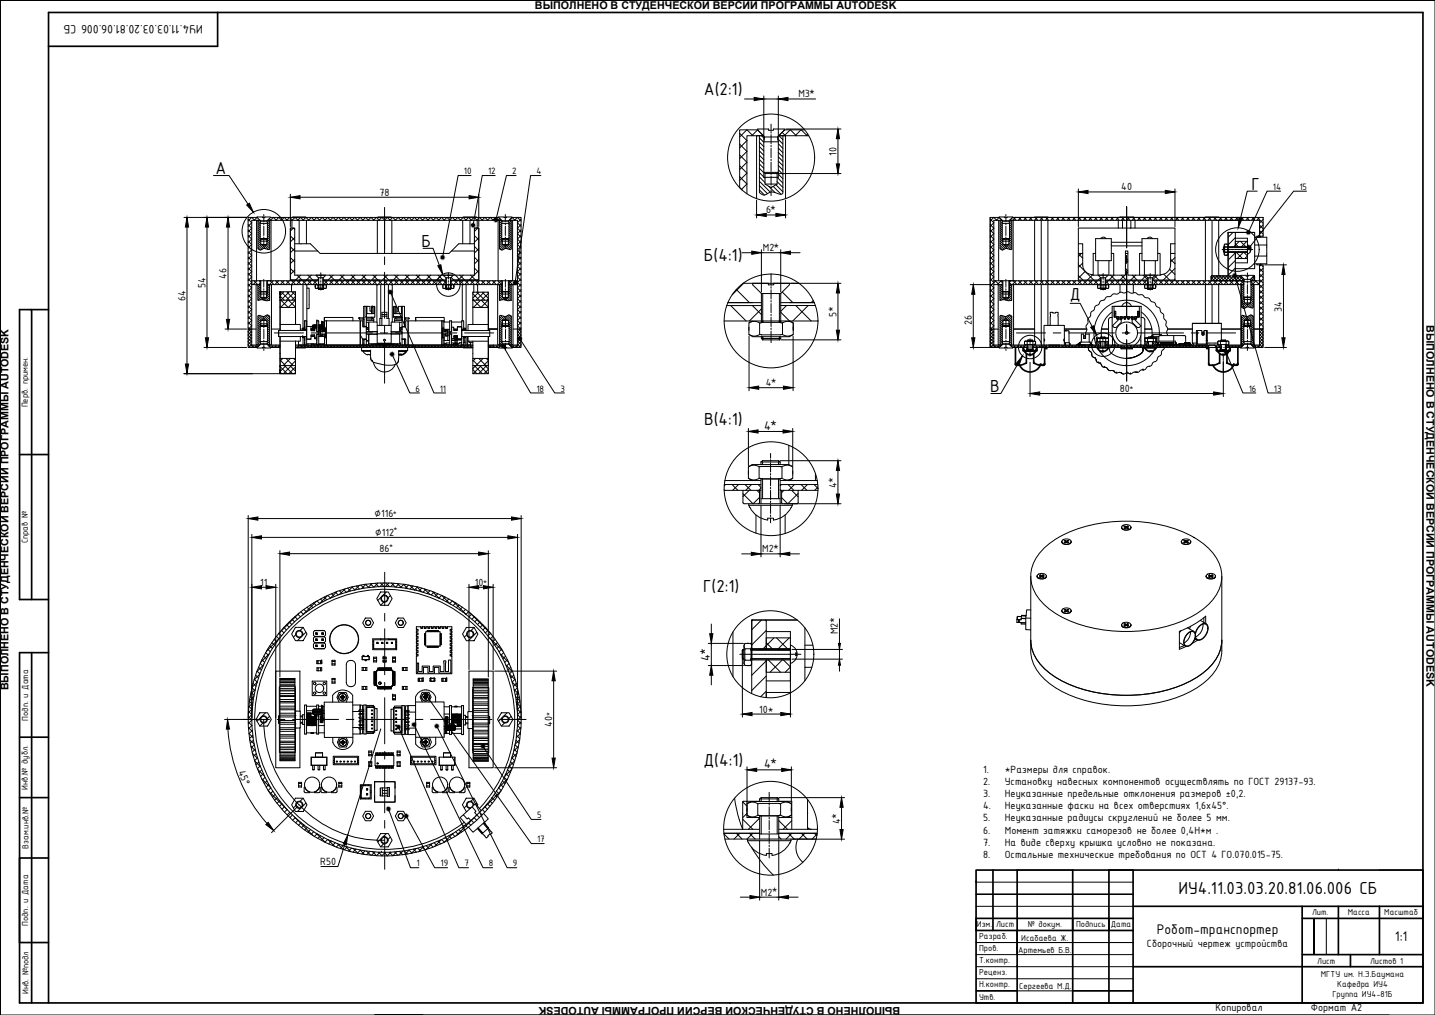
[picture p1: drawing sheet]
<svg xmlns="http://www.w3.org/2000/svg" width="594mm" height="420mm" viewBox="0 0 594 420" stroke-linecap="round" stroke-linejoin="round" font-family="sans-serif">
<defs><g id="words">
<g font-size="7.8">
<text x="291.4" y="39.3">A(2:1)</text>
<text x="89.2" y="72.1">A</text>
<text x="518.2" y="78.5">Г</text>
<text x="174.5" y="102.3">Б</text>
<text x="291.4" y="108.2">Б(4:1)</text>
<text x="442.9" y="124.3">Д</text>
<text x="409.9" y="162.1">В</text>
<text x="291.5" y="176.1">В(4:1)</text>
<text x="291.1" y="245.2">Г(2:1)</text>
<text x="291.2" y="317.3">Д(4:1)</text>
<text x="487.8" y="370.2">ИУ4.11.03.03.20.81.06.006 СБ</text>
</g>
<g font-size="6.2">
<text x="478.9" y="386.5">Робот-транспортер</text>
<text x="577.5" y="389.7">1:1</text>
</g>
<g font-size="5.6">
<text x="316.3" y="178">4*</text>
<text x="293.8" y="273.6" transform="rotate(-90 293.8 273.6)">4*</text>
<text x="316.3" y="318.1">4*</text>
</g>
<text font-size="5.4" x="84" y="10.4" transform="rotate(180 84 10.4)">ИУ4.11.03.03.20.81.06.006 СБ</text>
<g font-size="4.7">
<text x="330.5" y="40.4">M3*</text>
<text x="346.3" y="64.4" transform="rotate(-90 346.3 64.4)">10</text>
<text x="157.1" y="81">78</text>
<text x="464.2" y="78.8">40</text>
<text x="317.2" y="88.4">6*</text>
<text x="315.8" y="104">M2*</text>
<text x="85.1" y="119.2" transform="rotate(-90 85.1 119.2)">54</text>
<text x="93.8" y="115.4" transform="rotate(-90 93.8 115.4)">46</text>
<text x="76.8" y="124.6" transform="rotate(-90 76.8 124.6)">64</text>
<text x="346.3" y="131" transform="rotate(-90 346.3 131)">5*</text>
<text x="530.7" y="129" transform="rotate(-90 530.7 129)">34</text>
<text x="402.3" y="134.7" transform="rotate(-90 402.3 134.7)">26</text>
<text x="317" y="159.9">4*</text>
<text x="463.6" y="162.3">80</text>
<text x="346.3" y="201.8" transform="rotate(-90 346.3 201.8)">4*</text>
<text x="155.1" y="214">∅116</text>
<text x="155.3" y="221.8">∅112</text>
<text x="157.1" y="228.6">86</text>
<text x="315.6" y="228.7">M2*</text>
<text x="107.7" y="242.5">11</text>
<text x="196.6" y="242.5">10</text>
<text x="346.9" y="262.5" transform="rotate(-90 346.9 262.5)">M2*</text>
<text x="314.3" y="295">10*</text>
<text x="228.6" y="300.8" transform="rotate(-90 228.6 300.8)">40</text>
<text x="98.6" y="319.5" transform="rotate(67 98.6 319.5)">45°</text>
<text x="407" y="320.1">1.</text>
<text x="416" y="320.1">*Размеры для справок.</text>
<text x="407" y="325">2.</text>
<text x="416" y="325">Установку навесных компонентов осуществлять по ГОСТ 29137-93.</text>
<text x="407" y="330.1">3.</text>
<text x="407" y="335">4.</text>
<text x="416" y="330.1">Неуказанные предельные отклонения размеров ±0,2.</text>
<text x="416" y="335">Неуказанные фаски на всех отверстиях 1,6х45°.</text>
<text x="347.8" y="341" transform="rotate(-90 347.8 341)">4*</text>
<text x="407" y="340.1">5.</text>
<text x="416" y="340.1">Неуказанные радиусы скруглений не более 5 мм.</text>
<text x="407" y="345">6.</text>
<text x="416" y="345">Момент затяжки саморезов не более 0,4Н*м .</text>
<text x="407" y="350.1">7.</text>
<text x="416" y="350.1">На виде сверху крышка условно не показана.</text>
<text x="132.6" y="358.1">R50</text>
<text x="407" y="355">8.</text>
<text x="416" y="355">Остальные технические требования по ОСТ 4 ГО.070.015-75.</text>
<text x="315" y="370.8">M2*</text>
<text x="474.8" y="391.9">Сборочный чертеж устройства</text>
<text x="503.2" y="418.7">Копировал</text>
<text x="542.7" y="418.7">Формат A2</text>
</g>
<g font-size="4.4">
<text x="221.5" y="3.7">ВЫПОЛНЕНО В СТУДЕНЧЕСКОЙ ВЕРСИИ ПРОГРАММЫ AUTODESK</text>
<text x="590.6" y="134.5" transform="rotate(90 590.6 134.5)">ВЫПОЛНЕНО В СТУДЕНЧЕСКОЙ ВЕРСИИ ПРОГРАММЫ AUTODESK</text>
<text x="3.6" y="285.8" transform="rotate(-90 3.6 285.8)">ВЫПОЛНЕНО В СТУДЕНЧЕСКОЙ ВЕРСИИ ПРОГРАММЫ AUTODESK</text>
<text x="372.7" y="416.7" transform="rotate(180 372.7 416.7)">ВЫПОЛНЕНО В СТУДЕНЧЕСКОЙ ВЕРСИИ ПРОГРАММЫ AUTODESK</text>
</g>
<g font-size="4.1">
<text x="192.1" y="72.1">10</text>
<text x="202.1" y="72.1">12</text>
<text x="212.1" y="72.1">2</text>
<text x="222.1" y="72.1">4</text>
<text x="527" y="78.6">14</text>
<text x="538" y="78.6">15</text>
<text x="172.1" y="162.1">6</text>
<text x="182.1" y="162.1">11</text>
<text x="222.1" y="162.1">18</text>
<text x="232.1" y="162.1">3</text>
<text x="517" y="162.1">16</text>
<text x="527.4" y="162.1">13</text>
<text x="222.4" y="338.7">5</text>
<text x="222.4" y="348.7">17</text>
<text x="172.4" y="358.7">1</text>
<text x="182.4" y="358.7">19</text>
<text x="192.4" y="358.7">7</text>
<text x="202.4" y="358.7">8</text>
<text x="212.4" y="358.7">9</text>
</g>
<g font-size="3.9">
<text x="11.5" y="168.7" transform="rotate(-90 11.5 168.7)">Перв. примен.</text>
<text x="11.5" y="224.9" transform="rotate(-90 11.5 224.9)">Справ №</text>
<text x="11.7" y="298.3" transform="rotate(-90 11.7 298.3)">Подп. и Дата</text>
<text x="11.5" y="326.9" transform="rotate(-90 11.5 326.9)">Инв.№ дубл.</text>
<text x="11.8" y="351.4" transform="rotate(-90 11.8 351.4)">Взам.инв.№</text>
<text x="11.7" y="383.3" transform="rotate(-90 11.7 383.3)">Подп. и Дата</text>
<text x="404.4" y="383.9">Изм.</text>
<text x="412.3" y="383.9">Лист</text>
<text x="425.5" y="383.5">№ докум.</text>
<text x="445.5" y="383.9">Подпись</text>
<text x="459.8" y="383.7">Дата</text>
<text x="543.2" y="378.9">Лит.</text>
<text x="558" y="378.9">Масса</text>
<text x="573.1" y="378.9">Масштаб</text>
<text x="405.3" y="388.6">Разраб.</text>
<text x="422.8" y="389.3">Исабаева Ж.</text>
<text x="405.3" y="393.5">Пров.</text>
<text x="421.5" y="394.3">Артемьев Б.В.</text>
<text x="405.3" y="398.5">Т.контр.</text>
<text x="545.3" y="398.9">Лист</text>
<text x="567.2" y="398.9">Листов 1</text>
<text x="405.3" y="403.7">Реценз.</text>
<text x="546.8" y="404.4">МГТУ им. Н.Э.Баумана</text>
<text x="11.8" y="411.5" transform="rotate(-90 11.8 411.5)">Инв. №подл</text>
<text x="405.3" y="408.5">Н.контр.</text>
<text x="405.3" y="413.9">Утв.</text>
<text x="422" y="409.3">Сергеева М.Д.</text>
<text x="551.6" y="412.7">Группа ИУ4-81Б</text>
<text x="553.6" y="408.5">Кафедра ИУ4</text>
</g>
<g font-size="3.3">
<text x="467.5" y="161.6">*</text>
<text x="162.6" y="213.3">*</text>
<text x="162.9" y="220">*</text>
<text x="161.1" y="226.7">*</text>
<text x="200" y="241.8">*</text>
<text x="227.9" y="296.6" transform="rotate(-90 227.9 296.6)">*</text>
</g>
</g></defs>
<!-- layer: Sheet -->
<g fill="none" stroke="#000" stroke-width=".41">
<path d="M313.6 53.8h.1M314.4 56.2v23.5a2.46 2.46 0 0 0 3.9 .1l1.6-.3 3.2 .9 1-.5v-23.7M316 56.2h-2.8v26M316.2 58.7l.4-2h5.3l.3 2M316.2 58.7v14.7h6v-14.7M316.2 58.7h6M316.6 56.7l-2.9-2.8v-.5h4.5v.5h2v-.5h4.5v.5l-2.8 2.8M322.4 56.2h2.8v26M324.7 53.8h8.4M324.8 53.8l-2.4 2.4h12.4M306.2 77.7v-23.9h7.4l2.4 2.4h-6.8v24M316.2 71.4h6l-.5 .4h-5z"/>
<path d="M316.7 71.8v4.4l2.5 1.5 2.5-1.5v-4.4M316.7 76.2h5M106.4 90h.1M106.5 90v-.2h2.2v.3l3.3-.3v.2M106.5 90l1.4 1.5h2.6l1.5-1.5M106.8 91.2v11.8l.8 .5a3.4 3.4 0 0 1 3.8-.2l.3-.2v-11.9M107.6 91.2h-1.4v25M107.7 98.8h3l-.2 .2h-2.5zM107.7 92.5l.2-1h2.6l.2 1M107.7 92.5v6.3M107.7 92.5h3M110.7 92.5v6.3"/>
<path d="M110.8 91.2h1.4v25h-1.5v4.5l-.3 .2M112 90h.1M120.2 94.4v21.5h11.6M120.9 91.2v3.2M121.1 90h5.5M123.8 91.2v9.7M126.9 91.2v9.7M156.5 90h5.5M159.2 91.2v13.7M191.6 91.2v9.7M191.8 90h5.5M194.6 91.2v9.7"/>
<path d="M196.4 94.4h1.8v21.5h-10.7M197.6 91.2v3.2M206.5 90l1.1 1.2h-1.4v25M206.8 91.2v11.8l.8 .5a3.4 3.4 0 0 1 3.8-.2l.2-.2v-11.9M207.7 98.8h3l-.2 .2h-2.5zM207.7 92.5v6.3M207.7 92.5h3M207.9 91.5h2.6M207.9 91.5l-.2 1M210.5 91.5l.2 1M210.7 92.5v6.3M212 90v-.2h-2.3v.3l-3.2-.3 1.4 1.7"/>
<path d="M212 90h.1M212 90l-1.5 1.5M212 90l-1.2 1.2h1.4v25M409.9 90v46.2M413.4 91.2v25M413.6 90h.1M413.6 90l1.2 1.2M414 91.2v11.8l.9 .5a3.4 3.4 0 0 1 3.7-.2l.3-.2v-11.9M414.9 98.8h3l-.2 .2h-2.5zM414.9 92.5h3M414.9 92.5v6.3M415.1 91.5h2.7"/>
<path d="M415.1 91.5l-.2 1M417.8 91.5l.1 1M417.9 92.5v6.3M419.2 90h85.3M419.2 90v-.2h-2.3v.3l-3.2-.3 1.4 1.7M419.2 90l-1.4 1.5M419.2 90l-1.2 1.2h1.9M419.4 91.2v25M428.3 91.2v25M431.1 91.2v25M433.8 91.2v25M453.6 98.8h6.5v9.1h-6.5z"/>
<path d="M455.7 98.8a1.3 1.3 0 0 1 2.2 0M463 91.2v3.2M464.7 91.2v3.2M468.2 91.2v3.2M469.9 91.2v3.2M472.8 98.8h6.5v9.1h-6.5zM474.9 98.8a1.3 1.3 0 0 1 2.2 0M499 91.2v25M501.8 91.2v23M504.5 91.2v23M511.4 99.9h5v1.5M511.4 96.4v5.7h-3v2.4h3v9.5"/>
<path d="M511.4 98.6h5v1.3M519.4 98.2h5v7.8h-5v5.2h-8v2.8M521.8 97.8v.4M522.9 97.8h-2.6v.4h1.1M104.2 116.2v1.6M106.5 117.8l-.5 .3v24.5l1.5 .2h-3.3M106.8 117.8v6.6l1.5-.4 2.1 .5 1.2-.1v-6.6M107.7 116.2v4.5l.3 .2M110.9 117.8l1.5 .3v24.5l-.4 .2M120.9 115.9v.3M121.1 117.8l-.4 .3v2.7M122 103.9h9.5l1 1h53.4l1-1h9.5"/>
<path d="M122 100.9h2.7M123.8 115.9v.3M124.6 100.9h3.9l3 3M125.4 118.1v17.7M126.6 117.8l.4 .3v17M126.9 115.9v.3M127 119.3h1v6.9M128.7 115.9v.3M130.5 118.4v.8l.4 .2h2.9M130.5 119.2h1.1M130.9 117.8l-.4 .2v.8v-.8h1.1M131.6 119.2h3.5"/>
<path d="M131.6 118v1.2M131.8 119.6h2zM131.8 115l-.9-1.1h3.8l-.9 1.1M131.8 115v3M131.8 119.4v.2M131.8 115h2M131.9 118h-.3M131.9 118h1.8M131.9 117.8v.2M133.7 117.8v.2M133.7 118h1.4M133.8 115v3"/>
<path d="M133.8 119.4v.2M134 118v1.2M134.8 117.8l.3 .2v.8M135.1 118.4v.8l-1.3 .2M156.2 115.9v.3M156.5 117.8l-.5 .3v15.2M157.6 118.1v13.7M159.2 115.9v.3M160.8 118.1v13.7M162 117.8l.4 .3v15.2M162.2 115.9v.3M183.3 118.4v.8l1.3 .2"/>
<path d="M183.3 119.2h1.3M183.7 117.8l-.4 .2v.8M184.4 118v1.2M184.6 119.6h2zM184.6 115l-.9-1.1h3.8l-.9 1.1M184.6 115v3M184.6 119.2v.4M184.6 115h2M184.7 118h-1.4M184.7 118h1.8M184.7 117.8v.2M186.5 117.8v.2"/>
<path d="M186.5 118h.3M186.6 119.2l-2 .1M186.6 115v3M186.6 119.2v.4M186.8 119.2h1.1M186.8 119.2h-.2M186.8 118v1.2M187.6 117.8l.3 .2v.8v-.8h-1.1M187.9 118.4v.8l-.4 .2h-2.9M189.7 115.9v.3M191.6 115.9v.3M191.8 117.8l-.4 .3v14.7"/>
<path d="M193 118.1v18.7M194.6 115.9v.3M196.2 118.1v2.8M196.3 100.9h-6.4l-3 3M197.3 117.8l.4 .3v2.8M197.6 115.9v.3M206.8 117.8v6.6l1.5-.4 2.1 .5 1.2-.1v-6.6M207.6 117.8l-1.6 .3v24.5l1.6 .2h-5.4M207.7 117.8h.1M207.7 117.8v2.9l.3 .2M207.7 116.2v1.6M210.7 116.2v4.5l-.2 .2"/>
<path d="M210.9 117.8l1.5 .3v24.5l-1.4 .2h3.2v.4v-7M214.2 116.2v1.6M307.7 117.3h23.1M311.6 117.3v.6l3.6 3.6M318.1 117.3v.6h2.2v-.6M326.8 117.3v.6l-3.6 3.6M411.4 116.2h3.5v1.6h-3.5M413.7 117.8l-.4 .3v24.5l1.4 .2h-3.3M414 117.8v6.6l1.5-.4 2.1 .5 1.2-.1v-6.6M414.9 117.8v2.9l.3 .2M417.9 117.8v2.9l-.2 .2M417.9 117.8h97"/>
<path d="M417.9 116.2v1.6M419.2 117.8l.4 .3v24.7M428.3 118.1v23.1M431.1 118.1v24.7M433.8 118.1v16.6M446.4 100.9h1.8v8a4.1 4.1 0 0 0 4 4.8v.2h13.7v-9h1v9h13.7v-.2a4.1 4.1 0 0 0 4-4.8v-8h1.8M446.4 104.9h1.8M453.6 104.9h-1v9M454.4 118.4v.8l.4 .2h3.8l.4-.2v-.8M454.4 118h1.1M454.4 119.2h1.1M454.6 107.9v6"/>
<path d="M454.7 117.8l-.3 .2v.8v-.8M455.5 118v1.2M455.5 119.2h.2M455.7 115.9h-9.3v-21.5h40v21.5h-9.2M455.7 115l-.9-1.1h3.8l-.9 1.1M455.7 119.6h2zM455.7 116.2h-40.8M455.7 115h2M455.7 119.2l2 .1M455.7 115v3M455.7 119.2v.4M455.8 118h-.3"/>
<path d="M455.8 118h1.8M455.8 117.8v.2M457.6 117.8v.2M457.6 118h1.4M457.7 116.2h17.5M457.7 115v3M457.7 119.3v.3M457.9 118v1.2M458.6 117.8l.4 .2v.8M459 119.2h-1.3M459.1 107.9v6M460.1 104.9h1v9"/>
<path d="M460.1 101.8h12.7M460.1 100.3h12.7M463 115.9v.3M463.7 118.1v2.9M464.7 115.9v.3M465.9 104.9v-1h1v1M466.4 118.1v2.9M468.2 115.9v.3M469.2 118.1v3.1M469.9 115.9v.3M472.8 104.9h-1v9M473.8 107.9v6"/>
<path d="M473.9 118.4v.8l.4 .2h3.8l.4-.2v-.8M473.9 119.2h1.3M474.2 117.8l-.3 .2v.8M475 118v1.2M475.2 119.6h2zM475.2 115l-.9-1.1h3.8l-.9 1.1M475.2 115.9h-17.5M475.2 115v3M475.2 119.3v.3M475.2 115h2M475.3 118h-1.4M475.3 118h1.7"/>
<path d="M475.3 117.8v.2M477 117.8v.2M477 118h.3M477.2 116.2h37.7v6.8M477.2 119.2l-2 .1M477.2 115v3M477.2 119.2v.4M477.3 119.2h1.1M477.3 119.2h-.1M477.3 118v1.2M478.1 117.8l.4 .2v.8l-.1-.8h-1.1M478.3 107.9v6"/>
<path d="M479.3 104.9h1v9M484.6 104.9h1.8M499 118.1v15.7M501.8 118.1v15.7M504.5 118.1v15.7M506.6 102.3v2M506.6 104.3h9.8M506.6 102.3h9.8M507 104.5v1.1M507 101.1v3.4M507 102.2h1.2M507 104.5h1.2"/>
<path d="M507.5 101h.7l.2 .4M507.8 101h-.8l-.2 .5v3.7l.2 .4h.8M508.2 101l.1 1.5M508.2 104.5v1.1h-.7h.7l.2-.3M508.3 104.2l-.1 .3M508.3 102.5h.1M508.3 102.5v1.7M508.4 104.2h-.1M511.4 114l-.2 .2M511.4 102.1h5M511.4 104.5h5M513.7 117.8h.1"/>
<path d="M514 117.8v9.3l.9 .6a3.4 3.4 0 0 1 3.7-.2l.3-.3v-9.4M514.8 117.8h-1.1v25h1h-7.3M514.8 115.4l-1.1-1.2h-12.1v2M515.1 115.6h2.6l.2 1h-3zM516.4 105.2v1.8h-5M516.4 101.4v3.8M516.4 101.4h.1M516.4 107v1.8h-5M516.4 105.2h.1M516.4 102v.1M516.4 101.4a1.91 1.91 0 0 1 1.4 1.7M517.6 103.5h.2"/>
<path d="M517.8 103.1l-.2-.1v.6l.2-.1M517.8 103.5a1.91 1.91 0 0 1-1.4 1.7M517.8 103.1h-.2M517.9 116.6v6.4M519.1 117.8h-1h1.1v25M519.2 114.2h.2v2h-1.6M519.2 114.2v-.2h-2.3v.3l-3.2-.3 1.4 1.6M519.2 114.2l-1.5 1.4M519.4 114.2v2M519.4 106v-9.8h-11l.2 18M519.4 101.4h5M520.3 109.2v.4h2.6"/>
<path d="M521.4 116.2v1.6M521.8 109.2v.4M524.4 106v3.2h-5M102.7 136.2h1.5M107.7 120.7h3v1h-3zM108 134.8v-2.1l1.2-.8 1.3 .8v2.1M108 134.8h2.5l.2 .3h-3zM108 123.1h2.4l-1.2 .8zM108 120.9h2.4M108 132.7h2.5M108 120.9v2.2M110.4 120.9v2.2"/>
<path d="M115.4 136.8v2.4M115.4 136.8h11.5M116 120.8l-.1 1.1M122.3 134.1l.2 .2M125.3 139.3h.1M125.3 136.3v.5M125.4 136.8v-.5h1.6v3l-11.6-.1M125.4 139.3v.4M125.4 135.9v.9M125.4 135.8h.7v.5h-.6zM125.4 139.4l.7-.1v.5h-.7zM125.4 139.8v3"/>
<path d="M126.1 136.3h.1M126.1 135v.8M126.1 139.8v1.4zM126.1 135.2v.6M126.2 132.8l.7 .1M126.2 132.8l-.1 3M126.2 132.8l-.1 3.5h.9M126.9 136.3h.1M127 135.2h1.7v1.7h1.6v-1.1h.9v1.5l.7 .1v.9h-.7v1.6h-.9v-1.3h-1.6v1.8h-1.7zM127 132.9v3.4M127 135.1h2.5M128 126.3v1.5h-1"/>
<path d="M128.7 136.2h.8M128.7 139.3h1.6M128.7 136.1h.8M128.7 136.7h1.6v.2M129.5 135h.1M129.5 136.4h.1M129.5 135.1v1M129.5 134.9h.1M129.5 136h.1M129.5 135.3h.1M129.5 135v.1M129.5 134.9v.1"/>
<path d="M129.5 134.9l.4-.4zM129.5 135l.4-.2-.4 .5zM129.5 135.3l.4 .1-.4 .3zM129.5 135.3h1.7zM129.5 135.7l.4 .3h-.4zM129.5 135.7h.8zM129.5 136.1l.4 .4zM129.5 136.3l.4 .4zM129.5 136.3h.1M129.5 136.3l.2 .2M129.5 136.1v.2M129.5 135.7h.1"/>
<path d="M129.5 136.3v.1M129.9 135.4h1.3M129.9 134.8h1.3M129.9 135.4h.4M129.9 136.5h.3M130.2 136l-.7 .1M130.2 138.9l.1 .5M130.2 139.6h.1M130.2 136.4h.1M130.2 136.5h.1M130.2 139.1v.1M130.2 136.2h.1"/>
<path d="M130.2 139.4v.1M130.2 136h.1M130.2 139.6v.1M130.2 135.9h.1M130.2 139.8h.1M130.3 139.9v.3h.9v-.3M130.3 138.6v.3h-1.6M130.3 135.8v-.4v.6M130.3 136v-.3l-.1 1M130.3 139.5v.4v-.3M130.3 139.7v.5M130.3 136h-.4"/>
<path d="M131.2 134.5l-1.5 .3M131.2 135.4v.4M131.2 132.8l.7 .1v4.4h-.7zM131.2 132.8v2.6M131.9 136.9l.5 .3v2.1M131.9 138.4l-.7-.1v4.4M131.9 138.4l-.1 4.4M131.9 137.2l-.1 .1M131.9 138.2v.2M131.9 139.3h2.4v1.9M131.9 136.8h.7M131.9 135.4h1.8"/>
<path d="M131.9 134.5l1.8 .1M131.9 134.8h1.2M131.9 135.3h1.2M131.9 135.4h1.2M131.9 136h1.2M132.6 137.4l.1 .9h2.5v-1h-2.5l-.1 .9M132.6 136.6h1v.7h-.9zM132.6 136.6h1.1M132.6 136.6v2.3M132.6 139.1h1h-1M132.7 138.3h.9v.6h-1zM133.1 139.1v.2"/>
<path d="M133.1 134.3h.1M133.1 133.6h.1M133.1 133.7h.1M133.1 133.8h.1M133.1 134h.1M133.1 134.6h.1M133.1 136h.1M133.1 135.3h.1M133.1 135h.1M133.1 136.2h.1M133.1 135.4h.1M133.1 135.8h.1"/>
<path d="M133.1 134.3l.1 .3M133.1 134v.3M133.1 133.8v-.3v.5M133.1 133.7v-.4v.5M133.1 133.6v-.4v.5M133.1 134v-.2v.5M133.1 134.3v1M133.1 135.3v.4M133.1 135.7h.1M133.1 135.7v.3M133.1 136v.6l-1.2-.1M133.1 133.2h.6v1.4"/>
<path d="M133.1 133.4h.6M133.1 133.6h.6M133.1 133.5h.6M133.1 133.3h.6M133.2 136.2v-.4h.5v.4M133.2 135v.8h.5M133.2 133.8h.5M133.2 136.2h1.1M133.2 135.6h.5M133.2 136.2v.4M133.2 136.1h1.1M133.2 135.1h.5"/>
<path d="M133.2 135h.5M133.6 138.9v.2M133.6 137.2v.1M133.6 138.3v.1M133.6 137h.1M133.7 134.6h.1M133.7 135h.1M133.7 136.2h.1M133.7 135.4h.1M133.7 136.9h.6h-.4M133.7 134.6h-.5v.4M133.7 134.6v.4"/>
<path d="M133.7 135v.4M133.7 135.4v.4M133.7 135.8h.1M133.7 136.2v1.1M133.7 135.7h-1.8M133.7 134.2l-.6 .1M134.2 136.9h.1M134.3 136.1v1.2M134.3 138.3v1M134.3 131.4v3.7M134.3 135v1.2M134.3 135.1l-1.1 .1"/>
<path d="M134.8 138.3v1.4M134.8 135.9v1.4M134.8 135.8h.4v4l-.4-.1zM135.1 132.9l14-.1v10l-14-.1M135.1 132.9h-.8v2.8l.9 .1M135.2 139.8v.1M135.2 132.9v9.8M146.1 132.8v-1.4h-11.8v2.1M148.9 131.6l-.2 .2 .2 .3M148.9 132.1h1.4M148.9 131.6h1.4M149.1 132.8l1 .1v2.4l1.6 .1v4.8l-1.6 .1-.1 2.5h-.9z"/>
<path d="M149.1 138.7l1 1.7M150.3 131.6v.5M150.3 132.1l.3 .1v3.1M150.6 131.4v.8M150.6 131.4l-.3 .2M150.6 126.9h1v8.2l-1-.1v-8.1M150.6 126.9v4.5M150.7 126.8l-.1 .1M151.7 137.3h4.3l.2 .9-4.5 .1zM151.7 133.4h.9v3.9M151.7 135v.4M151.7 131.4v.8"/>
<path d="M151.7 132.6h3v.7M151.7 136.2h.9M151.7 132.2h.1M151.7 135.6h.9M151.7 126.8h.2v3h3v-3h.3v4.5h-3.5zM151.7 126.8v4.5M151.9 126.8h1.3v2h.6M152.1 137.3h.1M152.1 138.3h.1M152.6 138.3h3.5v4h-3.4zM152.6 138.3v2.9h-.9M152.7 133.3h3.4v4h-3.5z"/>
<path d="M153.8 129.8v-2.5l.3-.2 .2 .2v2.5M153.8 131.3v.3h-2.1M154.1 132h.6v.6M154.2 126.8h.7v3M154.2 126.8v.3v-.3M154.3 131.3l-.4 .8h-2.2M156.2 137.2v.2M156.2 134.7h5.7M158.1 131.8v2.9M158.1 130.2v-.9h2.1v1.6M158.1 130.2v1.6h-.8v2.9M158.1 130.2h2.1"/>
<path d="M158.1 130.9h2.1M160.2 130.9v.9h.9v2.9M161.9 138.2l-5.7 .2M161.9 137.3v.2M161.9 138.1v.2M162 137.4h4.4v.8h-4.3zM162 133.4h3.4l.1 4h-3.5zM162 138.3l3.5-.1-.1 4.1h-3.4zM162.9 126.8h.3v3h3v-3h.2v4.3h-3.5zM162.9 131.1v.2h.9M163.2 126.8h.7v.3M163.4 132.6h3"/>
<path d="M163.8 131.1l.2 .9 2.4 .1M164 132h-.6v1.3M164 127.1l-.2 .2v2.5M164 127.1h.1M164.1 127.1l.2 .2v2.5M164.3 131.3h2.1M164.3 131.1v.5h2.1M165.5 136.8h.6l-.1 .6M165.5 136.2h.9M165.5 133.4h.9M165.5 135.6h.9M166.2 126.8h-1.3v2h-.6"/>
<path d="M166.4 131.4h.1M166.4 132.2h.1M166.4 131.1v1.1M166.4 135v.4M166.5 126.8l1 .1-.2 8.2-.9-.1zM167.5 131.4h.1M167.5 132.2h.1M167.5 135v.3M167.5 131.4v.8M167.5 131.4l.3 .2M167.8 131.6l1.6 .2M167.8 131.6v.5"/>
<path d="M167.8 132.1l-.3 .1M168 132.8h1v10l-1-.1v-2.4l-1.6-.1v-4.8l1.6-.1zM169.4 131.8l-1.6 .3M169.4 131.8h.1M172.1 131.4v1M172.1 131.4h11.8v1.9M172.1 131.4v1.4M182.9 139.9h.9l-.1 2.9M182.9 137.4h2.5v.8h-2.5zM182.9 135.8l.4 .1v3.9h-.4zM182.9 132.9v9.8M182.9 132.9l-13.9-.1v10l13.9-.1"/>
<path d="M183 132.8l.8 .1-.1 2.9-.8-.1zM183.8 133.3h2.4M183.8 135.7v1.7M183.8 138.2v1.7M183.8 136.3h2.4M183.9 136.9h.5M183.9 136.3v1.1M183.9 138.2v3M184.4 136.8h1.1l-.1 .5-.9 .1zM184.4 139h1.1zM184.4 136.8h1.1M184.4 137.3v.1"/>
<path d="M184.4 138.2v.1M184.5 138.3l.9-.1 .1 .8h-1.1zM185.4 139v2M185.5 137.3v.2M185.5 138.1v.2M186.1 137v4M186.2 137.3v.2M186.2 138.1v.3M186.2 132.8v4.5l.7 .1v-4.5l-.7-.1M186.9 135.4h.9v1.4h1.5v-1.4h1.8v4.8h-1.8v-1.3h-1.5v1.3h-.9v-2h-.7v-.8h.7zM186.9 133.3h4.2M187.8 139.3l1.5 .1"/>
<path d="M187.8 136.7h1.5M187.8 136.3h1.5M188.4 138.9v.6M188.4 139.5v3M188.4 139.4h.9l-.9 .1M188.4 139.8h.9l-.9 .1M189.3 139.5l-.9 .2M189.3 139.7h.1M189.3 139.7v.1M189.3 140h-.9M189.3 138.9l-.9 .2M189.3 138.9v.4"/>
<path d="M191.1 135.2l-1.8 .2M191.2 136.8h11.5v2.5M191.2 132.8l.8 .1v3.4h-.9zM192 135.8h.7v.4l-.7 .1zM192 139.3h.6l.1 .4-.7 .1zM192.4 139.8v1.4M192.7 136.8v-.5h-1.6v3h1.6M192.7 139.3h9.9M192.7 136.1v.2M192.7 139.3v.2M193 139.3v3.5M193.6 139.3v3.5"/>
<path d="M193.8 136.8h.1M195.8 134.1l-.2 .2M202.2 139.3v3.9M202.2 120.9h.1M202.2 136.2h3.8M202.2 136.8h.1M202.7 139.2l-.1 .1M207.7 120.7h3v1h-3zM207.8 135.1l.2-.3h2.5l.3 .3zM207.8 135.1v6.3M208 123.1h2.5l-1.3 .8zM208 120.9h2.5"/>
<path d="M208 120.9v2.2M210.5 120.9v2.2M210.8 135.1v6.3M299.8 132.9h38.8M300.9 126.5h14.3M301.3 125.3h13.9M310 135.4v3.1l1.7 .9h3.5v.7M310.1 138.5a4.9 4.9 0 0 0 4.7 0l.4 .1M311.5 132.9l-1.5 .8v3M314.5 133.7v4.8M315.2 138.6h.1M315.2 121.5v12.1"/>
<path d="M315.2 121.5h8M315.7 133.4l-1 .3a4.4 4.4 0 0 0-4.7 0M315.7 133.4h7.1M315.7 133.4l.1-.5v.5M322.7 132.9l.1 .5M322.8 133.4l1.1 .3M323.2 126.5h14.3M323.2 125.3h13.9M323.2 121.5v12.1M323.2 139.4v.7M323.9 133.7a4 4 0 0 1 4.4 0M323.9 138.5a4 4 0 0 0 4.4 0"/>
<path d="M323.9 138.5l-8.7 .1M323.9 133.7v4.8M327 132.9l1.4 .8v3v-3M328.4 135.4v3.1l-1.6 .9h-11.7M411.4 136.2h1.9M414.9 120.7h3v1h-3zM414.9 135.1l.3-.3h2.5l.2 .3zM414.9 135.1v6.3M415.2 123.1l1.2 .7 1.3-.7M415.2 120.9h2.5M415.2 120.9v2.2h2.5v-2.2M417.9 135.1v6.3"/>
<path d="M419.6 136.2h8.7M434.8 134.7h3.3M440.6 136.2h9.3M441 136.9h-.4l2 .3v4.7M441.3 136.9h.5M449.4 138.3l.5-1.9a2.04 2.04 0 0 1 .5-2.8l.1-.1a2.07 2.07 0 0 1 .9-2.6l.1-.2a2.05 2.05 0 0 1 1.4-2.4l.1-.2a2.18 2.18 0 0 1 1.9-2.1 2.29 2.29 0 0 1 2.3-1.9 2.27 2.27 0 0 1 2.6-1.4 2.28 2.28 0 0 1 2.8-1 2.28 2.28 0 0 1 2.9-.4 2.29 2.29 0 0 1 3 .1 2.27 2.27 0 0 1 2.9 .6 2.27 2.27 0 0 1 2.7 1.2 2.26 2.26 0 0 1 2.5 1.6 2.11 2.11 0 0 1 2.1 1.9l.2 .2a2.06 2.06 0 0 1 1.6 2.2l.1 .2a2.05 2.05 0 0 1 1.2 2.5l.1 .2a2.16 2.16 0 0 1 .8 2.7 2.13 2.13 0 0 1 .3 2.9l.4 1.3M449.4 138.3v1.8h-.8v-1.8h-.9v3.3M449.4 138.3h1.8M450.9 138.3v3.3M454.3 139.9v1.7h1.3M455.6 139.7h2M456 136.2h2.9"/>
<path d="M457.6 139.7l-3.8 .2v2.9l-.3-1M457.6 139.7v.2M458.5 139.9l.4 .3v.7M458.9 139.9h-4.2l-.4 .3v.7M460.4 129.1a10.3 10.3 0 0 0-4.3 10.4M460.4 131.4l-.9 .1-.6 .9v10.4M460.5 139v3.8M461.2 126.8h10.5v4.5h-.3v-2.5h-.5v2.5l-.2-.2h-1v.2h-.5v-.2h-1v.2h-.5v-.2h-1v.2h-.5v-.2h-1v.2h-.5v-.2h-1v.2l-1.5-.2-.3 .2v-2.5h-.5v2.5h-.2zM461.4 131.3h.5M461.4 129.8h.5M462.4 131.1l.3 1 .2-1M462.4 131.5a.4 .4 0 0 0 0 .6 .4 .4 0 0 0 .6 0 .4 .4 0 0 0-.1-.6"/>
<path d="M463.3 132.1l.9 .5v.8l-2.1 2.2h-.9l-.5-.9zM463.9 131.1l.3 1 .2-1M463.9 131.5a.4 .4 0 0 0 0 .6 .4 .4 0 0 0 .6 0 .4 .4 0 0 0-.1-.6M464.5 126.8a1.99 1.99 0 0 1 1.9-1.5 1.99 1.99 0 0 1 2 1.5M465.4 131.5a.4 .4 0 0 0 0 .6 .4 .4 0 0 0 .6 0 .4 .4 0 0 0-.1-.6M465.4 131.1l.3 1 .2-1M466.9 131.1l.3 1 .2-1M466.9 131.5a.4 .4 0 0 0 0 .6 .4 .4 0 0 0 .6 0 .4 .4 0 0 0-.1-.6M468.4 131.1l.3 1 .2-1M468.4 131.5a.4 .4 0 0 0 0 .6 .4 .4 0 0 0 .6 0 .4 .4 0 0 0-.1-.6M469.2 132.1l3 2.6-.6 .9h-.8l-2.1-2.2v-.8zM469.9 131.1l.3 1 .2-1"/>
<path d="M469.9 131.5a.4 .4 0 0 0 0 .6 .4 .4 0 0 0 .6 0 .4 .4 0 0 0-.1-.6M470.9 131.3h.5M470.9 129.8h.5M472.3 139v3.8M472.4 131.4l.9 .1 .6 .9v10.4M472.4 129.1a10.5 10.5 0 0 1 4.5 10M473.9 139.9h4.7v1.7h-1.3M473.9 136.2h3M475.3 139.7l3.7 .2v2.9M475.3 139.7v.2l-1.3 .3v.7M475.3 139.7h2M477 139.1l-.5 .3"/>
<path d="M477 139.1h.1M477.1 139.1l.4 .3M478.2 139.9l.4 .3v.7M479.7 139.4l.5-.5h10.1l.5 .5v2.4M479.7 139.4v1.8M479.7 139.4l-3.7 .1M480 138.5a13.6 13.6 0 0 0-15.3-14.1 13.6 13.6 0 0 0-11.2 17.5M480.8 138.9l-.1-.4h-3.3l-.1 .6M483.7 136.2h9.9M493.6 133.9h12M495.3 138.2l.4 .2M495.7 136.8h-.4v6h4.5v-.6h-.3l.3-1.2"/>
<path d="M495.7 136.8v5.6h3.7v-1.4M495.7 136.8h1.8l.1 1.7 .8 .2M497.9 137.9v.9M497.9 137.3h.4l.1 .6h-.5zM498.4 137.9v.8M499.4 136.8h-.9l-.1 1.9M505.6 133.9l-11.9-.1-.1 8.2M505.6 133.9v6.9M505.6 136.2h8.1M514.9 123h3l-.2 .2h-2.5zM514.9 135.1l.3-.3h2.5l.2 .3zM514.9 135.1v6.3"/>
<path d="M517.9 135.1v6.3M519.2 136.2h2.2M106.8 142.8v-12l.3-.2a3.4 3.4 0 0 0 3.7-.2l.8 .5v11.9M107.7 141.4v-7.3h3v7.3M107.7 141.4h3M107.7 141.4l.2 1M107.9 142.4l-1.4 1.6h2.2v-.2l3.3 .2-1.4-1.6M107.9 142.4h2.7M110.7 141.4l-.1 1M110.8 142.7l1.2 1.1M111 142.8h4.9M115.9 152.8v1.9l.1-.3"/>
<path d="M122.3 142.8h73.5M122.3 141.2v1.9M123.6 141.2v1.6M124.2 143.2h70M126.1 142.1v-.3l.1 1-.1-3.5h.9v3.4M126.6 143.8v.2h-4.3M126.9 142.7l-.1 .1M127 142.3h4.1M127.5 142.3v.5M128.7 140.4h-1.7M128.8 142.3v.5M129 142.3v.5"/>
<path d="M129.5 142.3v.5M129.6 142.3v.5M129.9 142.3l.1 .5h1.2M131 142.8h.1M131.1 141.8v.5M131.1 140.2v1M131.1 142.3v.4M131.9 142.6h2.4M134.3 142.3v.5M134.3 142.7h.1M134.3 141.8v.5h-2.4M134.3 142.7l.1-2.9 .7 .1 .1 2.8"/>
<path d="M135.1 142.7l.1 .1M135.1 142.7l-.1 .1M150.6 140.3v.9M150.6 141.8v.9M150.6 142.7l.1 .1M151.6 142.7l-.1 .1M151.7 142.7l-.1-2.1-.9-.1v2.3M151.7 140.2v.4M151.7 141h.9M152.5 142.6l-.9 .1M152.5 142.6h.1M152.6 141.8v1"/>
<path d="M152.6 141.8v.4M153.8 142.3v.5l.6-.2M154.4 142.6h.1M154.5 142.3l-.1 .5M154.9 142.3v.5M155.3 142.3l.1 .4h.4v-.4M155.5 142.3v.5M156.1 142.3v.5M156.2 142.1h5.7M156.4 142.1v.6l-.6 .1M156.4 142.2h.4M156.8 142.1v.7"/>
<path d="M157.1 142.1v.6l-.7 .1M157.1 142.2h.3M157.4 142.1v.7M157.7 142.1v.6l-.6 .1M157.7 142.2h.4M158.1 142.1v.7M158.4 142.1v.6l-.7 .1M158.4 142.2h.3M158.7 142.1v.7M159 142.1v.6l-.6 .1M159 142.2h.4M159.4 142.1v.7"/>
<path d="M159.7 142.1v.6l-.7 .1M159.7 142.2h.3M160 142.1v.7M160.3 142.1v.6l-.6 .1M160.3 142.2h.4M160.7 142.1v.7M161 142.1v.6l-.7 .1M161 142.2h.3M161.3 142.1v.7M161.6 142.1v.6l-.6 .1M161.6 142.2h.3M162 142.3v.5"/>
<path d="M162.3 142.3v.4l-.7 .1M162.6 142.3v.5M162.9 142.3v.4l-.6 .1M163.1 142.3l-.2 .5M163.4 142.3v.5M163.7 150.7h.1M164 142.3v.3M164.6 142.3v.5l-.6-.2 .1 .2M164.8 142.8h.1M165.8 141.8v1M166.4 140.2v.4M166.5 142.8v-2.2l.8-.1v2.3"/>
<path d="M167.5 140.3v.3M182.9 142.7l.1 .1M183.9 141h2.3M183.9 142.8h.8M183.9 142.3h.8M183.9 141.8v1M184.7 142.6h1.5M186.2 142h-1.5v.8M186.2 142.8v-4.5l.7-.1-.1 4.6M186.9 142h.8v.8M186.9 141h1.5M186.9 142.6h.8"/>
<path d="M186.9 140.3h1.5M187.7 142.3l1.6 .1-.9 .1M188.4 140.2h.9l-.9 .1M188.4 140.4l.9-.1v2.2h-.9M188.4 141.1l.9-.1zM188.4 142h.9zM188.4 142.2h.9zM188.8 142.8h.1M188.9 142.8h.1M189.3 142.3h.3l-.2 .5h-1.7M189.3 140.6h1.6zM189.3 140.1h.1"/>
<path d="M189.3 140v.2M189.3 140.2v.2h1.8M189.6 142.8v-.5v.5M189.6 142.3l1.3-.4v.9M190.9 140.4v.3l-2.5-.1M190.9 141.9h.2M191.2 142.8l-.1-3.5h.9l-.2 3.5M191.8 143.8l4 .2M192 141.9h.5M192.4 141.2h.1M192.4 141.2l.1 1.6M193.6 142.8h.1"/>
<path d="M194.2 141.2v.6h1.6M194.8 141.8v1M195.8 141.2v2M206.8 142.8v-12l.3-.2a3.4 3.4 0 0 0 3.7-.2l.9 .5v11.9M207.8 141.4h3M207.8 141.4l.1 1M207.9 142.4l-1.4 1.6 3.2-.2v.2l2.3 .1-1.4-1.7M207.9 142.4h2.7M210.8 141.4l-.2 1M210.8 142.7l1.2 1.1M315.2 140.1h8l-.5 .6h-6.9zM414 142.8v-12l.3-.2a3.4 3.4 0 0 0 3.7-.2l.9 .5-.1 11.9"/>
<path d="M414.9 141.4h3M414.9 141.4l.2 1M415.1 142.4l-1.4 1.6 3.2-.2v.2l2.3 .1-1.4-1.7M415.1 142.4h2.7M417.9 141.4l-.1 1M418 142.7l1.2 1.1M418.2 142.8h7.2M424.1 142.6h1.1M424.1 141.8v.8l.4 .2M425.2 142.6h.3M425.2 141.4h-1.1M425.2 141.4h.1"/>
<path d="M425.2 141.4v1.2M425.3 142.6h.2M425.4 141.4h-.1M425.4 141.4h.1M425.4 140.9h2M425.4 144.7h2M425.4 140.9v.3M425.4 142.6v2.6M426.4 140.2v1.7M426.4 142.2v.3M426.4 142.9v1.9M426.4 145.1v.3"/>
<path d="M426.4 145.7v1.7M427.4 141.4h1.3M427.4 142.8h28.2M427.4 141.3l-2 .1M427.4 140.9v.3M427.4 141.3v.1M427.4 142.6v2.6M427.6 141.4v1.2M428.3 141.2l.4 .2v.7M428.3 141.2h-3.8l-.4 .2v.7M428.7 142.6h-3.2M428.7 141.8v.8l-.4 .2"/>
<path d="M432.2 140.4v2.4M432.2 141.2h.3v-.8h-.3v-5.7h2.6v-5.4h1.1v.3l2.2-.3v5.4h2.5v5.7h-.2l.2 2.4M432.5 144.2h.9M432.5 143.2h.8M433.1 143.8l.3 .6h-.9M434.1 143.2h4.6M440.6 141.9h.5v.9M440.6 140.4v.8M441.1 141.9h1.6v.9M442.7 142.3h.4v.5M446.6 142.5l-.5 .3M446.7 142.4l-.3 .4"/>
<path d="M446.9 142l-1.2 .6 .1 .2M446.9 142h.1M446.9 142.3l-.2 .1M447.2 142.2l-.5 .2M447.2 142.1l-.6 .3M447.2 141.8h-.3v1M447.4 142.7h4M447.4 142.7h1M447.7 142.8h.1M448.7 140.1v-1.1h.5v1.1M448.9 142.8h.1M448.9 142.7v.1"/>
<path d="M450.5 143.8l.1 .4M450.6 144.2l.2 .8 1.1 1.1a2.27 2.27 0 0 0 1.7 2.4 2.25 2.25 0 0 0 2.1 2.1l.7 1.1 .8 .3M450.6 144.2h.1M450.9 142.7v.1M451.2 142.8h.1M451.2 142.7v.1M451.2 141.6l.2 .6-.2 .5M451.2 145.4h.1M451.4 142.2l.6 .6h-.8M451.4 142.1h.4l.3 .6M451.4 141.6h-4l-.2 .6 .2 .5M451.8 146h.1"/>
<path d="M452 146.8h.1M452.1 142.7l.3 .1M452.8 148h.1M454.3 143.8v.1M454.3 141.4h.1M454.3 141.4l.4 .2M454.3 141.4h1.1M454.7 144.7a13.6 13.6 0 0 0 22.9 .8M455.4 141.4h3.5M455.4 140.2h-1.1M455.4 140.2h2.3M455.4 140.2v1.2"/>
<path d="M455.6 141.4v2.4M455.6 143.3h2M456 151.2h.1M457.4 152l2.2 1.4M457.6 142.8h10M457.6 141.6h1.3M457.6 141.4v2.4M457.6 140.1h.1M457.7 140.2h1.2M457.8 140.2v1.2M458 152.2h.1M458.6 152.8h.1"/>
<path d="M458.9 140.6v.8l-.4 .2M459.5 143.8a2.51 2.51 0 0 0 2 3.4l2.3 .8 2.4 .4M459.6 153.4h.1M460.3 153.4l2 1M460.5 142.6l.4 .2M460.6 142.7h-.1M460.7 153.4h.1M461.5 141.2l-1-2.8v-11.6h11.9v11a6 6 0 0 1-2.7 5M461.5 141.2l1.6 1.6M463.4 154.1l1.7 .7M463.6 154.2h.1M464.1 144.2h4.7v.2h-4.7z"/>
<path d="M464.4 143.8l-.3 .4M465.1 154.8h.1M466.6 154.4h.1M466.6 154.4l1.4 .4M467.4 154.6h.1M467.5 142.8h37.9M468.4 143.8l.4 .4M469.4 141.2a4.5 4.5 0 0 1-7.3-2.3 4.5 4.5 0 0 1 5.3-5.5 4.5 4.5 0 0 1 2.5 7.3l-.5 .5M469.8 154l1 .2M472.2 142.7h.1M472.3 142.6l-.4 .2M472.8 153.1h.6"/>
<path d="M473 143.8l.2 .4M473.2 144.2v.9a6.5 6.5 0 0 1-5.3 3.1l-1.7 .2M473.2 144.2h.1M473.4 153.1h.1M473.9 141.6h1.4M474 141.4h3.5M474 140.6v.8l.4 .2M475.1 140.2v1.2M475.2 140.2h-1.2M475.2 140.2h2.3M475.2 140.1h.1M475.3 141.4v2.4"/>
<path d="M475.3 143.3h2M475.7 151.6h.1M477.3 141.4v2.4M477.4 141.4h1.2M477.5 140.2h1.1M477.5 140.2v1.2M478.5 143.9l-.4 .8M478.6 141.4l-.4 .2M478.6 141.4h.1M479 142.8h.1M479.3 142.8h.1M479.7 141.8l-1.1 1 1.2-.1"/>
<path d="M479.7 142l-.5 .7-.5 .1M479.8 141.2h6.8l.1 1-.1 .5h-6.8zM480 142.7v.1M480.3 141.8l5.7 .2zM480.3 142.7l-.5 .1M480.3 142.7h2.3M480.4 142.8h.1M480.6 142.7v.1M480.6 142.7h.2M480.8 142.7v.1M481 142.7v.1M481 142.7h.3"/>
<path d="M481.3 142.7v.1M481.5 142.7v.1M481.5 142.7h.3M481.8 142.7v.1M482 142.8h.1M482.1 142.7v.1M482.1 142.7h.2M482.2 143.8l-1.3 1.6a2.24 2.24 0 0 1-1.6 2.5 2.29 2.29 0 0 1-2 2.2 2.25 2.25 0 0 1-2.4 1.8 2.27 2.27 0 0 1-2.6 1.3 2.11 2.11 0 0 1-2.8 .8l-.1 .1a2.27 2.27 0 0 1-2.9 .3 2.1 2.1 0 0 1-2.9-.2l-.1-.1a2.27 2.27 0 0 1-2.8-.7 2.27 2.27 0 0 1-2.7-1.2 2.29 2.29 0 0 1-2.5-1.8 2.28 2.28 0 0 1-2.1-2.1 2.28 2.28 0 0 1-1.6-2.4l-1-.9-.2-.8M482.3 142.7v.1M482.4 142.8h.1M482.8 142.7h-.3l.3 .1M482.8 142.7v.1"/>
<path d="M483 142.7l-.2 .1M483 142.7h.3M483.3 142.7h.2M483.5 142.7h.3M483.8 142.7h.3M484.1 142.7h.2M484.3 142.7h.3M484.6 142.7h.2M484.8 142.7h.2M485 142.7h.3M485.3 142.7l1.3 .1M485.5 142.8h.1"/>
<path d="M485.5 142.7v.1M485.5 142.7h.3M485.8 142.7h.2M486 142.7l.6 .1M486.5 142.7v.1M486.7 141.8l.3 .1 .3 .7M486.7 142l.5 .8M487.6 142.6l.3 .2h-.4M488 142.8h-1.2M488.1 142.7h2.3M488.2 142.8h.1M488.2 142.8h.5"/>
<path d="M488.7 142.7v.1M489.7 142.7l-1 .1M489.7 142.8h.5M490.2 142.8h.1M490.4 142.8h.1M490.4 142.2h-2.3v.6M490.4 142.7l.2 .1M490.4 142.1h.3h-.3v.7h.3h-.3M490.4 142.1h2v.7h-2zM490.4 142.8h2M490.4 142.5h.1M490.7 142.1h1.4z"/>
<path d="M490.9 141.8h-.5v1M490.9 141.8h1.5M490.9 142.8h.2M491.1 142.8h.1M491.4 142.1h.1M491.4 142.8h.5M492.1 142.1h.3v.7h-.3h.3v-.7zM492.4 141.8h.1M492.4 141.8l.4 .6-.4 .4M492.4 142.8h.1M492.4 142.4l.8 .4-.3-.3M492.4 141.8v1"/>
<path d="M492.4 142.2h.1M492.7 142.3l.2 .2M493.6 142v.3h.6v.5M493.6 142h1.7M499.4 141v-4.2h.4v4.2M499.4 141h.4M499.5 142h4.6M500.4 144.2h-1v.2h1M500.7 142.8h2.2M500.7 142.9l-1.3 1.3 .4-.4M502.9 142.9l.9 .9M504.1 142.1v-.7l.4-.2h3.8l.4 .2v.7"/>
<path d="M505.2 142.6h-1.1v-.8v.8l.4 .2M505.2 142.6h.1M505.2 141.4h-1.1M505.2 141.4h.1M505.2 141.4v1.2M505.3 141.4h3.4M505.4 140.9v.3M505.4 142.6v2.6M505.4 144.7h2M505.4 140.9h2M505.6 140.8l1.8 .1M505.6 140.8l-.2 .1"/>
<path d="M506.4 146.7v1.7M506.4 148.7v.3M506.4 149.4v1.9M506.4 151.6v.3M506.4 152.2v1.7M507.4 143.8h.9M507.4 140.9v.3M507.4 142.6v2.6M507.6 141.4v1.2M508.7 142.6h-3.4M508.7 141.8v.8l-.4 .2M514 142.8v-12l.3-.2a3.4 3.4 0 0 0 3.7-.2l.8 .5 .1 11.9"/>
<path d="M514.8 142.7l-1.1 1.1M514.9 141.4h3M514.9 141.4l.2 1M515.1 142.4h2.7M515.1 142.4l-1.4 1.4M517.8 142.4l1.4 1.7-2.3-.1v-.2l-3.2 .2v-.2M517.9 141.4l-.1 1M518 142.7l1.2 1.1M518.2 142.8h3.2v.4M521.4 143.2h.1M300.1 198.9h14.9M309.8 198a4.1 4.1 0 0 0 4.5 0"/>
<path d="M309.8 195v3l1.6 .9M311.4 192.3h15.2M311.4 192.3l-1.6 .9v3.1M314.3 198l8.2 .2M314.3 193.2a4.1 4.1 0 0 0-4.5 0M314.3 193.2v4.8M315 191.2v1.1M315 198.1v10.4M315 191.2h8M315 191.2l.7-.5h6.6l.7 .5M323 198.9h15.3M323 191.2v1.1"/>
<path d="M323 198.1v10.4M323 193.1l.5 .1a4.5 4.5 0 0 1 4.7 0M323.4 193.2h-9.1M323.4 198l-.9 .2M323.7 193.2v4.8M326.6 192.3l1.6 .9v3.1M326.6 184.3v8M328.2 198a4.7 4.7 0 0 1-4.8 0l-.9 .2M328.2 195v3l-1.6 .9M337.6 196v2.9M307.6 203v5l.5 .5h21.8l.5-.5M310 209.2l.2 .6a9.9 9.9 0 0 0 7.6 5.5v-.8h2.4v.8a9.6 9.6 0 0 0 7.3-5.2"/>
<path d="M310 209.2h18M310 208.6v.6M313 213.2v7.5M314.4 203v5l-.5 .5M315 200.6h-15.1M315 203h-15.2M315 206.4h8M323 203h15.6M323.6 203v5l.5 .5M325 213.2v7.6M327.5 210.1h.1M328 208.6v.6"/>
<path d="M328 209.2l-.4 .9M330.4 203v5M338.6 200.6h-15.6M122.3 259.7h3.2l1.6 2.8-1.6 2.7h-3.2l-1.6-2.7zM129 251.9h.1M131.7 250.2h.1M137.3 247.3l.1 .1M140.3 246.1v.1M143.4 245.1h.1M146.6 244.3h.1M149.9 243.6h.1M151.3 255.8h2.2l1.2 2-1.2 1.9h-2.2l-1.2-1.9z"/>
<path d="M153.3 243.1h.1M156.8 242.9h.1M157.6 245.1h3.2l1.5 2.7-1.5 2.8h-3.2l-1.6-2.8zM160.4 242.8v.1M164.2 243v.1M164.8 255.8h2.2l1.2 2-1.2 1.9h-2.2l-1.1-1.9zM168.2 243.6h.1M172.4 259.4h1.9l.3 .3 .3-.3h.9l.2 .3 .3-.3h.9l.3 .3 .3-.3h.9l.3 .3 .3-.3h.8l.3 .3 .4-.3h.8l.3 .3 .3-.3h.9l.3 .3 .3-.3h.9l.3 .3 .3-.3h1.9v1.1h-.8v.8h.8v.7h-.8v.8h.8v.6h-.8v.8h.8v.7h-.8v.8h.8v.7h-.8v.8h.8v.7h-.8v.7h.8v.7h-.8v.8h.8v.7h-.8v.8h.8v7.3h-14.7v-7.3h.7v-.8h-.7v-.7h.7v-.8h-.7v-.7h.7v-.7h-.7v-.7h.7v-.8h-.7v-.7h.7v-.8h-.7v-.7h.7v-.8h-.7v-.6h.7v-.8h-.7v-.7h.7v-.8h-.7zM174.2 259.4v.7h.8v-.7M175.7 259.4v.7h.7v-.7M176.7 245.7h.1M177.1 259.4v.7h.8v-.7"/>
<path d="M178.6 259.4v.7h.8v-.7M180.1 259.4v.7h.7v-.7M181.5 247.5h.1M181.5 259.4v.7h.8v-.7M183 259.4v.7h.8v-.7M184.5 259.4v.7h.8v-.7M186.7 250.2h.1M192.6 254.2l.1 .1M193.1 259.7h3.2l1.5 2.8-1.5 2.7h-3.2l-1.6-2.7zM311.2 257.1v-.4h18.8h-18.8v30.4M311.6 256.7l-.4 .4M316.8 256.7l.4 .4v11.4h-6v-11.4"/>
<path d="M333.2 259.9v16.3M107.7 278.5h.1M109.2 274.8h.1M110.9 271.4h.1M112.8 268.3h.1M114.8 265.4h.1M116.9 262.7h.1M121.4 261.3h.1M130.3 263.4l4 .1zM130.3 263.5l-.5 .6v1.4l.5 .5M130.3 266.1h4zM130.3 263.4l-.5-.5v-1.3l.5-.5h4l.5 .5v1.3l-.5 .5"/>
<path d="M130.3 261.1h4M130.3 268.5h4M130.3 263.6h4M130.7 261.9h.6v.7h-.6zM130.7 264.5h.6v.6h-.6zM130.7 267h.6v.7h-.6zM130.7 261.9l.1 .2M130.7 264.5l.1 .1M130.7 267l.1 .2M130.8 262.1h.4v.3h-.4zM130.8 264.6h.4v.3h-.4zM130.8 267.2h.4v.3h-.4z"/>
<path d="M130.8 262.4l-.1 .2M130.8 264.9l-.1 .2M130.8 267.5l-.1 .2M131.2 262.4l.1 .2M131.2 264.9l.1 .2M131.2 267.5l.1 .2M131.2 274.7h.1M131.2 277.6v.1M131.2 273.5v1.2M131.2 276.5v1.1M131.2 273.5h.1M131.2 276.4v.1"/>
<path d="M131.2 276.4h2M131.2 274.7h2M131.2 273.5h2M131.2 277.7h2M131.3 261.9l-.1 .2M131.3 264.5l-.1 .1M131.3 267l-.1 .2M131.7 273.5v1.2M131.7 276.4v1.3M132.7 273.5v1.2M132.7 276.4v1.3M133.2 273.5h.1"/>
<path d="M133.2 276.4v.1M133.2 274.7h.1M133.2 277.6v.1M133.2 273.5v1.2M133.2 276.5v1.1M133.2 261.9h.7v.7h-.7zM133.2 264.5h.7v.6h-.7zM133.2 267h.7v.7h-.7zM133.2 261.9l.2 .2M133.2 267l.2 .2M133.2 264.5l.2 .1M133.4 262.1h.3v.3h-.3z"/>
<path d="M133.4 264.6h.3v.3h-.3zM133.4 267.2h.3v.3h-.3zM133.4 262.4l-.2 .2M133.4 264.9l-.2 .2M133.4 267.5l-.2 .2M133.7 262.4l.2 .2M133.7 264.9l.2 .2M133.7 267.5l.2 .2M133.9 261.9l-.2 .2M133.9 264.5l-.2 .1M133.9 267l-.2 .2M134.3 263.5l.5 .6v1.4l-.5 .5"/>
<path d="M134.3 266h-4l-.5 .6v1.4l.5 .5M134.3 266.1l.5 .5v1.4l-.5 .5h-4M134.3 266v.1M137.5 273.8h1.2M137.5 274.8h1.2M137.5 273.4v1.9M137.5 275.3h.1M137.5 273.3v.1M137.5 273.3h1.2M137.5 275.3h1.2M138.7 273.3v.1M138.7 275.3h.1"/>
<path d="M138.7 273.4v1.9M143.9 273.9a1.93 1.93 0 0 1 2-.4 1.93 1.93 0 0 1 1.3 1.6v7.4a1.9 1.9 0 0 1-1.9 1.7 1.9 1.9 0 0 1-1.9-1.7v-7.4zM149.9 271.7l.1 1.3M149.9 273.1h3M149.9 276.3h2v1.2h-2zM150 271.8h2.8M150 271.8v1.2M150.2 271.7v-.4h.5v.4M150.4 276.3v1.2M151.2 273.1v.4h.4v-.4M151.4 276.3v1.2M151.8 276.3h.1"/>
<path d="M152.1 271.7v-.4h.4v.4M152.8 271.8v1.2h-2.8M152.9 271.7l-.1 1.3M154.3 266.7h.4v1.8h9.1v-1.8h.4v2.2h-9.9zM154.7 272.5h1.2M154.7 273.5h1.2M154.7 272.1v1.9M154.7 274h.1M154.7 272v.1M154.7 265.7v1M154.7 274h1.2M154.7 272h1.2"/>
<path d="M155.8 277.9l.5-.5h5.9l.4 .5v5.9l-.4 .5h-5.9l-.5-.5zM155.8 278h-1v.3h1M155.8 278.5h-1v.3h1M155.8 279h-1v.3h1M155.8 279.5h-1v.3h1M155.8 280h-1v.2h1M155.8 277.9l.1 .1M155.9 277.9l.4-.5h5.9l.5 .5v5.9l-.5 .4h-5.9l-.4-.4zM155.9 272v.1M155.9 274h.1M155.9 272.1v1.9M156 265.9h.5v.5h-.5z"/>
<path d="M156 265.9l.1 .1M156.1 266h.3v.3h-.3zM156.1 266.3l-.1 .1M156.3 277.4v.1M156.3 277.5h5.8l.4 .5v5.7l-.4 .5h-5.8l-.4-.5v-5.7zM156.4 277.4v-.9h.3v.9M156.4 266.3l.1 .1M156.5 265.9l-.1 .1M156.9 277.4v-.9h.2v.9M157.4 277.4v-.9h.2v.9M157.6 264.4v.4M157.9 277.4v-.9h.2v.9"/>
<path d="M158 265.9h.5v.5h-.5zM158 265.9l.1 .1M158.1 266h.3v.3h-.3zM158.1 266.3l-.1 .1M158.4 277.4v-.9h.2v.9M158.4 266.3l.1 .1M158.5 265.9l-.1 .1M158.6 272.5v1M158.6 272v.5h1.2M158.6 272h1.2M158.8 277.4v-.9h.3v.9M159.3 277.4v-.9h.3v.9"/>
<path d="M159.8 272v.1M159.8 274h.1M159.8 277.4v-.9h.3v.9M159.8 273.5h-1.2v.5h1.2M159.8 272.1v1.9M160 265.9h.5M160.1 266h.3v.3h-.3zM160.1 266l-.1 .4 .4-.1M160.1 266.3l-.1 .1M160.3 277.4v-.9h.3v.9M160.4 266l.1 .4M160.8 277.4v-.9h.3v.9"/>
<path d="M160.9 264.4h-6.6v2.3M160.9 264.8h-6.2v.9h-.4M161.3 277.4v-.9h.3v.9M161.8 277.4v-.9h.2l.2 .9M162 265.9h.5M162.1 266h.3v.3h-.3zM162.1 266l-.1 .4 .4-.1M162.1 266.3l-.1 .1M162.4 266l.1 .4M162.5 274h.1M162.5 273.5h1.2M162.5 272.5h1.2"/>
<path d="M162.5 272.1v1.9M162.5 272v.1M162.5 274h1.2M162.5 272h1.2M162.6 280h1v.2h-1M162.6 279.5h1v.3h-1M162.6 279h1v.3h-1M162.6 278.5h1v.3h-1M162.6 278h1v.3h-1M162.6 277.9l-.1 .1M163.7 272v.1M163.7 274h.1"/>
<path d="M163.7 272.1v1.9M163.8 265.7v1M164.2 265.7v-1.3h-3.3v.4h2.9v.9h.4v1M166.6 276.3h1.9v1.2h-1.9zM167.1 276.3v1.2M168 276.3v1.2M168.5 276.3h.1M172.4 262l.3 .4-.3 .4M172.4 263.4l.3 .4-.3 .4M172.4 265l.3 .3-.3 .4M172.4 266.4l.3 .4-.3 .4M172.4 267.9l.3 .3-.3 .4"/>
<path d="M172.4 269.3l.3 .4-.3 .4M172.4 270.8l.3 .4-.3 .4M172.4 260.5l.3 .4-.3 .4M172.7 274.4h.6v3.6h1.5v-2.3h3v2.3h1.5v-2.3h3v2.3h1.5l-.1-4.5h.9l-.2 4.5h1.3v-4.8h.9v5.4h-4.9v-2.3h-1.9v2.3h-2.6v-2.3h-1.9v2.3h-2.6zM175.7 266.3l.2 .1M175.7 265.4l.5 .1M175.7 264.9l.5 .1M175.7 264.4l.5 .1M175.7 263.4l.5 .1M175.7 262.9l.5 .2M175.8 262.9h.1M175.8 263.4h.1"/>
<path d="M175.8 264.4h.1M175.8 264.8v.1M175.8 265.3v.1M175.8 266.3h.1M175.9 263.2l-.2 .2M175.9 266.5h.3M175.9 263.2h.3M176.2 261.5h6v6h-6zM176.2 266.2l-.5 .1M176.2 265.7l-.5 .1 .5 .2M176.2 265.2l-.5 .1M176.2 264.7l-.5 .1"/>
<path d="M176.2 264.2l-.5 .1M176.2 263.7l-.5 .2 .5 .1M176.2 262.8l-.5 .1M176.2 262.3l-.5 .1 .5 .2M176.2 266.6l-.5 .2 .5 .2M176.8 267.5l.2 .4M177 261l-.2 .5M177 267.9h.1M177 261h.1M177 261l.1 .5M177.1 267.5l-.1 .4M177.3 267.5l.1 .4"/>
<path d="M177.4 261l-.1 .5M177.5 267.9h.1M177.5 261h.1M177.5 261l.1 .5M177.6 267.5l-.1 .4M177.8 267.5l.1 .4M177.9 261l-.1 .5M177.9 267.9h.1M177.9 261h.1M178 261l.1 .5M178.1 267.5l-.1 .4M178.3 267.5l.1 .4"/>
<path d="M178.4 261l-.1 .5M178.4 267.9h.1M178.4 261h.1M178.4 261l.2 .5M178.6 267.5l-.2 .4M178.8 267.5l.1 .4 .2-.4M178.8 261.5l.1-.5 .2 .5M179.3 267.5l.1 .4M179.4 261l-.1 .5M179.4 267.9h.1M179.4 261h.1M179.4 261l.1 .5"/>
<path d="M179.5 267.5l-.1 .4M179.7 267.5l.2 .4M179.9 261l-.2 .5M179.9 267.9h.1M179.9 261h.1M179.9 261l.1 .5M180 267.5l-.1 .4M180.2 267.5l.2 .4 .1-.4M180.2 261.5l.1-.5 .2 .5M180.7 267.5l.1 .4M180.8 261l-.1 .5M180.8 267.9h.1"/>
<path d="M180.8 261h.1M180.9 261l.1 .5M181 267.5l-.1 .4M181.2 267.5l.1 .4M181.2 261.1v.4M181.3 261l-.1 .1M181.3 261h.1M181.3 267.9h.1M181.4 261l.1 .5M181.5 267.5l-.2 .4M182.2 266.6l.5 .2M182.2 266.2l.5 .1"/>
<path d="M182.2 265.7l.5 .1-.5 .2M182.2 265.2l.5 .1M182.2 264.7l.5 .1M182.2 264.2l.5 .1M182.2 263.7l.5 .2-.5 .1M182.2 262.8l.5 .1M182.2 262.3l.5 .1-.5 .2M182.2 266.5h.3M182.2 263.2h.3M182.5 263.2l.2 .2M182.7 266.8l-.5 .1M182.7 266.3l-.2 .1"/>
<path d="M182.7 265.4l-.5 .1M182.7 264.9l-.5 .1M182.7 264.4l-.5 .1M182.7 263.4l-.5 .1M182.7 262.9l-.5 .2M182.7 262.9h.1M182.7 263.4h.1M182.7 264.4h.1M182.7 264.8v.1M182.7 265.3v.1M182.7 266.3h.1M182.7 266.8h.1"/>
<path d="M187.1 262l-.3 .4 .3 .4M187.1 263.4l-.3 .4 .3 .4M187.1 265a.35 .35 0 0 0-.3 .4 .35 .35 0 0 0 .3 .3M187.1 266.4l-.3 .4 .3 .4M187.1 267.9l-.3 .3 .3 .4M187.1 269.3l-.3 .4 .3 .4M187.1 270.8l-.3 .4 .3 .4M187.1 260.5l-.3 .4 .3 .4M200.6 261.7h.1M211.1 279.8l.1 .2M303.4 261.6v18.5M307.6 268.8l-.3 .3v3.5l.3 .2"/>
<path d="M307.6 268.8v4M307.6 268.8h.4M307.6 272.8h.4M308 268.9v5.8l.4 .8h1.5M308.4 273.3a1.99 1.99 0 0 0 0 2.2M308.4 266.4a2.35 2.35 0 0 0 0 2.3v4.6M308.4 268.6h2.4M308.4 273.3h2.4M309.3 266.3h1.5l.4 .7M309.9 266.3h-1.5l-.4 .8v1.8M310.8 266.3v.1a2.28 2.28 0 0 1 0 2.3l.1 .4M310.8 273.3a1.99 1.99 0 0 1 0 2.2h-1.5h1.5l.4-.7"/>
<path d="M310.8 268.8h16.4M310.9 272.8h16.3M310.9 272.7l-.1 .6M310.9 272.6h.3l-.3 .1M310.9 269.1l.3 .1h-.3M310.9 269.1v3.6M311.2 268.5v4.7h6v15.6v-2.2h10.4M317.2 261.5h10v2.5M327.2 267v-3h-10v4.5h10M327.2 273.2h-10v5.1h10v-3.7M327.2 267v7.6M327.2 278.3v3.6h-10"/>
<path d="M327.2 274.6h.1M327.2 267h.1M327.2 268.2l-.1 .3M327.3 267l1.2 .7 1 1.1M327.3 267v7.6M329.5 268.9l.5 1.5-.5 .1M329.5 271.2h.5l-.1 .5a3.9 3.9 0 0 1-2.6 2.9M329.5 268.8v.1M330 270.5l-.5-.3v1.2l.5-.2M333.2 267.1h3.3M336.1 276.2h-2.9v5.6M104.5 292v.1"/>
<path d="M106.3 282.5l.1 .1M107.6 295.1h3.1l1.6 2.7-1.6 2.8h-3.1l-1.6-2.8zM115.3 298.9v.4l.3 .1M115.6 296.8l-.3 .1v2l.3 .1M115.6 296.4h-.3v.5M115.9 284.3h-.3l.1 27.1h.2M115.9 281.3h6.2M115.9 287.1h6.2M115.9 289.6h6.2M115.9 290.4h6.2M115.9 299.8h6.2M115.9 296.8h6.2"/>
<path d="M115.9 296h6.2M122.1 283.9h-6.2M122.1 282.5h-6.2M122.1 284.3v27.1M122.1 286h-6.2M122.1 287.9h-6.2M122.1 282h-6.2M122.1 283.2l-6.2 .1M122.1 284.1h-6.2M122.1 285h-6.2M122.1 285.7h-6.2M122.1 281.5h-6.2"/>
<path d="M122.1 293.1h-6.2M122.1 293.8h-6.2M122.1 295.2h-6.2M122.1 288.3h-6.2M122.1 290.9l-6.2 .1M122.1 292.3h-6.2M122.1 299h-6.2M122.1 298.2h-6.2M122.2 285.3l.1 25.2M122.3 294.2l.2 .2M122.3 299.2l.2 .5M122.4 294.4h.1"/>
<path d="M122.5 296.1l-.2 .5M122.5 294.4l1.8 .2v6.6l-1.8 .2M124.2 294.4v-16.6h-10v40h10v-16.4M124.3 296.7h1M124.3 296.4h1M124.3 299h1M124.3 299.4h1M126.1 295.9l-.8 .1v3.8l.8 .1M126.1 291.9l.8 .1-.1 11.9-.7-.1zM126.9 297h1.8h-1.8M126.9 295.3l2.6 .1M126.9 297.3l1.8 .2"/>
<path d="M126.9 299.1h1.8M126.9 299h4.2M126.9 297.8h1.8M126.9 299.7h1.8M126.9 296.3h1.8M126.9 298.4h1.8M126.9 296h1.8M126.9 300h1.8M126.9 299.4h1.8M126.9 296.6h1.8M126.9 292.4h4.2M126.9 295.5h1.8"/>
<path d="M126.9 294.2h2.6M126.9 295.2h1.8M128.7 295.2v5.2M128.7 297.5l2.4 .1M128.7 297.1h2.4M128.7 298.6h-1.8M128.7 298h-1.8M128.7 295.7h-1.8M128.8 299h.9v1.4h-.9zM128.8 299.3h.9zM129.3 282h5.9v5.9h-5.9zM129.5 293.9l.4-.3h3.2h-3.2z"/>
<path d="M129.5 294.1l.4-.2-.4 .4zM129.5 294.4l.4 .1-.4 .2zM129.5 294.4h4.2M129.5 294.8l.4 .3h-.4zM129.5 295.1l.4 .5zM129.5 295.4l.4 .4zM129.5 294v.1M129.5 294.7h.1M129.5 295.1h.1M129.5 295.4h.1M129.5 295.5l.1 .1M129.7 299.6h-.9l.9 .1"/>
<path d="M129.9 295.8h3.2M129.9 295.5h3.2M129.9 294.4l3.8 .1M129.9 293.9h3.8M129.9 295l3.8 .1M130.2 295.8v4.5h.9l-.9-.1M130.2 297.4h.9M130.2 299.8h.9M130.2 298.6h.9M130.2 299.1h.9M130.2 296.2h.9M130.2 296.3h.9"/>
<path d="M130.2 296.6h.9M130.2 295.9h.9M130.2 298.1h.9M130.2 299.5h.9M131.1 293.6v-1.6l.7-.1 .1 1.7M131.1 296.5v6.9M131.1 295.8v.7M131.1 297l-4.2 .1M131.1 298.1l-4.2 .1M131.1 296.7h-2.4M131.1 298.7h-4.2M131.1 298.3h-4.2"/>
<path d="M131.1 297.6l-4.2 .1M131.1 299.4h-.9M131.1 297.9h-4.2M131.1 297.8h-.9M131.9 295.8v7.6M131.9 292.4h2.3M131.9 296.5h-.8M132.6 296.6h.5h-.5v2.5h1M132.6 298.7l1 .1M132.6 296.9h.5h-.5M132.6 297.3l1.6 .1M132.6 299.1h1"/>
<path d="M132.6 299h1M132.6 297.7h1M132.6 296.9h1.1M132.6 296.7l1.1-.1zM132.6 298.3h1M132.6 298h1M132.6 297.6h1M132.6 297.2h1M133.1 292.3v4.8h.6v-4.8h-.6h.6M133.1 292.8h.6M133.1 293.1h.6M133.1 293.8h.6"/>
<path d="M133.1 293.5h.6M133.1 292.7h.6M133.1 292.5h.6M133.1 294.7l-3.6 .1M133.1 295.1l-6.2 .1M133.1 296.9h.6M133.1 297h.6M133.1 294.9h.6M133.1 296.3h.6M133.1 295.9h.6M133.1 295.5h.6M133.1 295h.6"/>
<path d="M133.1 294.6h.6M133.6 297.1v2M133.6 298.4h.7M133.7 293.5l-3.8 .1-.3 .2M133.7 295.2h.5M134.2 294.2h-1.1M134.2 295.4h-1.1M137.5 282.3h1.2M137.5 281.3h1.2M137.5 282.8v-2h1.2v2M137.5 282.8h.1M137.5 282.8h1.2"/>
<path d="M138.7 282.8h.1M140.3 290.6l-.8-2 .8-2h3l.8 2-.8 2M140.9 288.4h.8zM140.9 288.4v.4M141.6 289.5h.4M141.6 287.7h.4M141.6 288.4v-.7l.1 .7M141.7 288.8h-.8h.8l-.1 .7v-.7M142 288.8v.7zM142 288.8h.7zM142 287.7v.7h.7h-.7zM142.7 288.4v.4"/>
<path d="M146 290.6v-2.8a5 5 0 0 0-8.3 .1v2.8M146 291.8h3.1v2M146 294.5h3.1M148.6 295.6h.1M148.6 295.6l1.7 .2M148.6 298.6l1.7 .2M148.6 297.1l1.7 .2M148.7 297.1h.1M148.7 298.6h.1M149.1 291.9l1 .1v1.8M149.1 295.8v1M149.1 297.3v1"/>
<path d="M149.1 298.8v1M149.9 284.2v1.2h2M149.9 284.2h2M150.1 294.3v1M150.1 295.8v1M150.1 297.3v1M150.1 298.8v1M150.2 293.8h-1.3l-.3 .3 1.7 .2M150.2 293.8l.4-.1v.8l-.3-.2M150.2 293.8l.1 .5M150.3 295.3l-1.7 .3M150.3 298.3l-1.7 .3"/>
<path d="M150.3 296.8l-1.7 .3M150.3 299.8h-1.4l-.2 .3 1.6 .2M150.3 298.3l.3-.1v.8l-.3-.2M150.3 299.8l.3-.1v.8l-.3-.2M150.3 296.8l.3-.1v.8l-.3-.2M150.3 295.3l.3-.1v.8l-.3-.2M150.3 295.3v.5M150.3 296.8v.5M150.3 298.3v.5M150.3 299.8v.5M150.4 284.2v1.2M150.6 293.7h.1"/>
<path d="M150.6 294.5h.1M150.6 298.2h.1M150.6 299h.1M150.6 299.7h.1M150.6 296.7h.1M150.6 297.5h.1M150.6 295.2h.1M150.6 296h.1M150.6 294.6l-1.5-.3v1M150.6 291.9h1l-.1 11.9-.9-.1zM151.4 284.2v1.2M151.6 292h3.1v.6"/>
<path d="M151.6 293.7h.1M151.6 294.5h.1M151.6 298.2h.1M151.6 299h.1M151.6 299.7h.1M151.6 296.7h.1M151.6 297.5h.1M151.6 295.2h.1M151.6 296h.1M151.8 284.2h.1M151.9 285.4h-.1M151.9 284.2v1.2"/>
<path d="M153.1 292.8h1M153.1 292.6h1M155.1 293.3l1 .1v8.8l-1 .1M155.8 283.4h-1v.3h1M155.8 282h-1v.2h1M155.8 282.9h-1v.3h1M155.8 281h-1v.2h1M155.8 280.5h-1v.2h1M155.8 281.5h-1v.2h1M155.8 282.4h-1v.3h1M155.9 283.7l-.1 .1M156.3 284.2v.1"/>
<path d="M156.4 284.3v1h.3v-1M156.9 284.3v1h.2v-1M157.4 284.3v1h.2v-1M157.9 284.3v1h.2v-1M158.4 284.3v1h.2v-1M158.8 284.3v1h.3v-1M159.3 284.3v1h.3v-1M159.8 284.3v1h.3v-1M160.3 284.3v1h.3v-1M160.8 284.3v1h.3v-1M161.3 284.3v1h.3v-1M161.8 284.3v1h.2v-1"/>
<path d="M162.1 284.2l.1 .1M162.5 289.6v.1M162.5 288.2h1.2M162.5 289.2h1.2M162.5 287.7v1.9M162.5 287.7h.1M162.5 287.7h1.2M162.5 289.7h1.2M162.5 283.7l.1 .1M162.6 287.7h1.1M162.6 283.4h1v.3h-1M162.6 282.9h1v.3h-1"/>
<path d="M162.6 282.4h1v.3h-1M162.6 282h1v.2h-1M162.6 281.5h1v.2h-1M162.6 281h1v.2h-1M162.6 280.5h1v.2h-1M162.9 293.6l-1 .1v8.8l1 .1M163.7 287.7h.1M163.7 289.6v.1M163.7 287.7v1.9M163.9 292.8h1v.3h-1M163.9 292.8h-1v10.5h1v-.2h-.8v-10h.8M163.9 292.8v.3"/>
<path d="M164.9 292.8h1.5v10.5h-1.5v-.2h1.2v-10h-1.2M166.4 295.4h.1M166.4 294.7h.1M166.4 293.9h.1M166.4 297.7h.1M166.4 296.9h.1M166.4 296.2h.1M166.4 299.2h.1M166.4 298.4h.1M166.4 299.9h.1M166.4 292.3h-3.1v.5M166.6 284.2v1.2h1.9"/>
<path d="M166.6 284.2h1.9M167.1 284.2v1.2M167.3 292.1v12M167.3 292.1l-.9 .1v11.8l.9 .1M167.4 295.4h.1M167.4 294.7h.1M167.4 293.9h.1M167.4 297.7h.1M167.4 296.9h.1M167.4 296.2h.1M167.4 299.2h.1M167.4 298.4h.1"/>
<path d="M167.4 299.9h.1M167.4 294.8h.5M167.7 297.1l1.6 .2M167.7 294.1l1.6 .2M167.7 298.6l1.6 .2M167.7 295.6l1.6 .2M167.7 294.1l-.3-.2v.8l.3-.1M167.7 297.1l-.3-.2v.8l.3-.1M167.7 295.6l-.3-.2v.8l.3-.1M167.7 298.6l-.3-.2v.8l.3-.1M167.7 294.1v.5M167.7 295.6v.5"/>
<path d="M167.7 297.1v.5M167.7 298.6v.5M167.9 294.8l1-.2v1M167.9 294.6v1M167.9 296.1v1M167.9 297.6v1M167.9 299.1v1M168 284.2v1.2M168.5 284.2h.1M168.5 285.4h.1M168.5 284.2v1.2M168.9 292.2h-1v1.9"/>
<path d="M168.9 294.8h3.1M168.9 296.1v1M168.9 297.6v1M168.9 299.1v1M169.3 297.3l-1.6 .3M169.3 294.3l-1.6 .3M169.3 298.8l-1.6 .3M169.3 295.8l-1.6 .3M169.3 294.3h.1M169.3 295.8h.1M169.3 297.3h.1M169.3 298.8h.1"/>
<path d="M172 292.1h-3.1v2M173.2 280.8v1.2M173.2 282h.1M173.2 280.8h.1M173.2 282h1.9M173.2 280.8h1.9M173.7 280.8v1.2M174.6 280.8v1.2M174.8 290.6l-.9-2 .8-2h2.9l.8 2-.9 2M175.1 280.8h.1M175.1 282h.1M175.1 280.8v1.2"/>
<path d="M175.3 288.8h.7v.7v-.7zM175.3 288.4h.7zM175.3 288.4v.4M176 289.5h.4M176 287.7h.4M176 287.7v.7zM176.4 288.8v.7zM176.4 288.8h.7zM176.4 287.7v.7h.7h-.7zM177.1 288.4v.4M178.1 281h.1M178.1 281.2v.4"/>
<path d="M178.1 281.6v.4l.2-.2M178.1 281.6v.2M178.1 281v.2M178.1 280.8h.1M178.1 280.8v.4M178.1 281.8h.1M178.2 281l.1-.2 .1 .3M178.4 281.7l-.1 .1M179.7 281.7l.3 .1M179.7 280.8v1.2h-1.3M180 281l-.3 .1M180 281.2v.4"/>
<path d="M180 281.6v.4h-1.7M180 281.2v-.4h-1.7l.1 1.2M180.3 290.6a4.2 4.2 0 0 0-4.1-5 4.2 4.2 0 0 0-4.2 5l.1 14.6h11.8l-.1-14.6h-11.8M183 280.8v1.2M183 282h.1M183 280.8h.1M183 282h1.9M183 280.8h1.9M183.5 280.8v1.2M183.8 292.6h2.3M183.9 297.6h.5M183.9 298.6h1.5"/>
<path d="M183.9 295.6h2.2M184.3 299.1h.6M184.3 299h1.1M184.3 299.6h.6M184.3 299.3h1.1M184.3 298.9h.6M184.4 296.8v2M184.4 298.1h1M184.4 296.9h1M184.4 298.3h1M184.4 298h1M184.4 297.6h1"/>
<path d="M184.4 297.2h1M184.4 280.8v1.2M184.9 280.8h.1M184.9 282h.1M184.9 280.8v1.2M185.4 296.8v2.5M185.4 296.8h-1h1M185.4 298.7h-1h1M185.4 299.1h-.5h.5M185.4 299.3h.1M186.1 292.6v7.5M186.1 292.6l.1-.5h.7v.5"/>
<path d="M186.1 299.5h.8M186.9 292.6v6.9M186.9 299.5v.6M186.9 292.6h4.2M186.9 298.8h2.4M186.9 297.3h.9M186.9 296.9h.9M186.9 298.5h.9M186.9 295.6h4.2M186.9 296.1h.9M186.9 298.1h.9M186.9 297.7h4.2"/>
<path d="M186.9 296.9h4.2M186.9 299.7h.9M186.9 296.2h.9M186.9 296.4h.9M186.9 295.9h.9M186.9 299.3h.9M186.9 298.9h4.2M186.9 297.9h.9M186.9 296.5h.9M187.8 295.7h-.9h.9v4.4M187.8 299.2h1.5M187.8 297.2h1.5"/>
<path d="M188.3 295.6h.9v1.3h-.9zM188.3 292.4v.2M188.3 292.4h.9zM188.3 292.4l.9 .2M188.3 295.8l2.8 .1M188.3 296.2h.9l-.9 .1M188.3 296.7l.9-.1zM188.3 292.4h.9M189.2 295.8h.1M189.3 295.6v5.1M189.3 297.3h1.8M189.3 296.9h1.8"/>
<path d="M189.3 300h1.8M189.3 297.6h1.8M189.3 298.5h1.8M189.3 298.1h1.8M189.3 299h1.8M189.3 299.7h1.8M189.3 296.2h1.8M189.3 298.3l-2.4 .1M189.3 296h1.8M189.3 299.6h1.8M189.3 299.3h1.8M189.3 297.9h1.8"/>
<path d="M189.3 295.7h1.8M189.3 296.5h1.8M191.1 298.3h-4.2M191.1 297.6l-4.2 .1M191.1 297.2l-4.2 .1M191.1 298.1h-4.2M191.1 292.1l.8 .1-.1 11.9-.7-.1zM191.9 296.1l.8 .1v3.8l-.8 .1M192.7 297h1M192.7 299.2h1M192.7 296.6h1M192.7 299.6h1"/>
<path d="M194.2 294.6v-16.8h10v40h-10v-16.2M195.5 296.3l.2 .5M195.5 294.6l-1.8 .2v6.6l1.8 .2M195.5 294.6h.1M195.7 294.4l-.2 .2M195.7 299.4l-.2 .5M195.7 285.5h.1M195.9 282h6.2M195.9 294.9h6.2M195.9 296.3h6.2M195.9 299.3h6.2M195.9 297.1h6.2"/>
<path d="M195.9 297.9h6.2M195.9 283.9h6.2M195.9 283.1h6.2M195.9 288h6.2M195.9 286.9h6.2M195.9 286.5h6.2M195.9 285.7h6.2M195.9 284.8h6.2M195.9 282.5h6.2M195.9 281.6h6.2M195.9 293.3h6.2M195.9 292h6.2"/>
<path d="M195.9 291.4h6.2M195.9 290.5h6.2M195.9 289.3h6.2M195.9 294.2h6.2M195.9 288.8h6.2M195.9 283.2h6.2M195.9 281.3h6.2M202.1 286.9v-5.9h-6.2v7.8M202.1 286.9v28.2h-6.2v-26.3M202.3 297l.4 .1v2l-.4 .1M202.3 296.6h.3M202.3 299.6h.3"/>
<path d="M202.6 296.6l.1 .1M202.7 299.5l-.1 .1M202.7 296.7v.4M202.7 299.1v.4M207.6 295.1h3.1l1.6 2.7-1.6 2.8h-3.1l-1.6-2.8zM213.6 290.5l.1 .2M104.6 305h.1M107.1 315.6l.1 .2M115.9 302.7h6.2M115.9 301.9h6.2M115.9 312.9h6.2M115.9 311.5h6.2"/>
<path d="M115.9 308.1h6.2M115.9 314.4h6.2M115.9 305.5h6.2M122.1 304.1h-6.2M122.1 301.2h-6.2M122.1 304.7h-6.2M122.1 307.3v7.6h-6.2v-5.7M122.1 307.3v-26.4h-6.2v28.3M122.1 313.5h-6.2M122.1 314.7h-6.2M122.1 314h-6.2M122.1 312.1h-6.2"/>
<path d="M122.1 309.2h-6.2M122.1 309.6h-6.2M122.1 310.3h-6.2M122.1 311.2l-6.2 .1M122.1 306.8h-6.2M122.1 307.3h-6.2M122.1 312.9h-6.2M122.5 301.4h.1M122.5 301.4l-.2 .1M126.9 300l2.8 .1M126.9 300.2h1.8M126.9 303.4h4.2"/>
<path d="M128.7 300.1h.1M128.8 313.4h6.6v3.5h-6.6zM128.8 303.5l.9 .1zM128.8 303.4l.9 .1M128.8 303.5h.9M128.9 313.5h6.3v3.2h-6.3zM129.4 316.9v1.8h.7v-1.8M129.4 318.6h.7M129.7 303.4v.2M130.2 300.1h.9M130.6 311.7h2.9M131.1 300.4h-4.2"/>
<path d="M131.1 303.4v.4l.7 .1M131.7 316.9v1.8h.7v-1.8M131.7 318.6h.7M131.9 303.4l-.1 .5M131.9 303.4h2.4M131.9 300.4h2.4M133.5 311.6v1.8M133.5 311.6h-2.9v1.8M133.9 316.9v1.8h.7v-1.8M133.9 318.6h.7M137.8 305.3a4.2 4.2 0 0 0 4.5 4.9M138 314.8v-1.7h10.5v1.7h-.5"/>
<path d="M138.5 313.5h9.5v2.7h-9.5zM138.5 315.6h-.5v1h10.5v-1h-.5M138.5 314.8h-.5v.8M141 307.5h.8l-.1 .7 .1-.7zM141 307.1h.8zM141 307.1v.4M141.7 308.2h.4M141.7 306.4h.4M141.7 307.1v-.7l.1 .7M142.1 307.5v.7zM142.1 307.5h.7zM142.1 307.1v-.7v.7h.7h-.7"/>
<path d="M142.8 307.1v.4M143.3 305.2l.9 2-.8 2h-2.9l-.8-2 .9-2M146.1 301.2h3M146.1 305.2l-11.8 .1-.1-14.6 11.8-.1 .1 14.6a4.2 4.2 0 0 1-3.8 5M148.5 314.8v.8M148.7 301.6h.1M148.7 301.6l1.6 .2M149.1 300.3v1l1-.2M149.1 301.8v2h-3M150.1 301.8v1.9l-1 .1M150.1 301.1h.5M150.1 301.1v.2"/>
<path d="M150.3 301.3l-1.6 .3M150.3 301.3l.3-.1v.8l-.3-.2M150.3 301.3v.5M150.3 300.3l-.2 .8M150.6 301.2h.1M150.6 302h.1M150.6 300.5h.1M151.6 301.2h.1M151.6 302h.1M151.6 300.5h.1M152.7 312.4h1.2M152.7 311.4h1.2"/>
<path d="M152.7 316.8h1.2M152.7 315.8h1.2M152.7 310.9v1.9M152.7 315.3v1.9M152.7 312.8v.1M152.7 317.2v.1M152.7 310.9h.1M152.7 315.3h.1M152.7 312.9h1.2M152.7 317.3h1.2M152.7 315.3h1.2M152.7 310.9h1.2"/>
<path d="M153.1 302.8h-1.2v-10h1.2v-.2h-1.5v10.5h1.5M153.9 310.9h.1M153.9 315.3h.1M153.9 312.8v.1M153.9 317.2v.1M153.9 310.9v1.9M153.9 315.3v1.9M154.1 302.8h-1v.3h1M154.1 302.8h.8v-10h-.8v-.2h1v10.5h-1M154.1 302.8v.3M154.7 303.1v.5l-3.1 .1M155.3 316.9h.1"/>
<path d="M155.3 312.8v4.1M155.3 312.8h.1M155.3 316.9l.1 .1M155.4 317h.1M155.4 312.6l-.1 .2M155.4 312.6h.1M155.4 312.6h7.5M155.4 317h7.5M155.5 317h.3v1h-.3zM155.5 312.6v-1h.3v1M155.5 312.1h.3M155.5 317.5h.3"/>
<path d="M156.2 317h.2v1h-.2zM156.2 312.6v-1h.2v1M156.2 312.1h.2M156.2 317.5h.2M156.8 312.6v-1h.3v1M156.8 317h.3v1h-.3zM156.8 312.1h.3M156.8 317.5h.3M157.4 312.6v-1h.3v1M157.4 317h.3v1h-.3zM157.4 312.1h.3M157.4 317.5h.3"/>
<path d="M158.1 312.6v-1h.3v1M158.1 317h.3v1h-.3zM158.1 312.1h.3M158.1 317.5h.3M158.7 312.6v-1h.3v1M158.7 317h.3v1h-.3zM158.7 312.1h.3M158.7 317.5h.3M159.3 312.6v-1h.3v1M159.3 317h.3v1h-.3zM159.3 312.1h.3M159.3 317.5h.3"/>
<path d="M160 312.6v-1h.3v1M160 317h.3v1h-.3zM160 312.1h.3M160 317.5h.3M160.6 312.6v-1h.3v1M160.6 317h.3v1h-.3zM160.6 312.1h.3M160.6 317.5h.3M161.2 317h.3v1h-.3zM161.2 312.6v-1h.3v1M161.2 312.1h.3M161.2 317.5h.3"/>
<path d="M161.9 312.6v-1h.3v1M161.9 317h.3v1h-.3zM161.9 312.1h.3M161.9 317.5h.3M162.5 317h.3v1h-.3zM162.5 312.6v-1h.3v1M162.5 312.1h.3M162.5 317.5h.3M162.9 312.6h.1M162.9 317h.1M162.9 312.6l.1 .2M163 312.8h.1"/>
<path d="M163 316.9l-.1 .1M163 316.9h.1M163 312.8v4.1M163.3 303.3v.6h3.1M163.9 303.1h1M163.9 303.3h1M164.4 317.2v.1M164.4 312.8v.1M164.4 316.8h1.2M164.4 315.8h1.2M164.4 312.4h1.2M164.4 311.4h1.2"/>
<path d="M164.4 310.9v1.9M164.4 315.3v1.9M164.4 315.3h.1M164.4 310.9h.1M164.4 312.9h1.2M164.4 317.3h1.2M164.4 315.3h1.2M164.4 310.9h1.2M165.6 315.3h.1M165.6 310.9h.1M165.6 317.2v.1M165.6 312.8v.1"/>
<path d="M165.6 310.9v1.9M165.6 315.3v1.9M166.4 301.4h.1M166.4 302.2h.1M166.4 300.7h.1M167.4 301.4h.1M167.4 302.2h.1M167.4 300.7h.1M167.4 301.3h.5M167.7 300.1l1.6 .2M167.7 301.6l1.6 .2M167.7 301.6l-.3-.2v.8l.3-.1"/>
<path d="M167.7 300.1l-.3-.2v.8l.3-.1M167.7 300.1v.5M167.7 301.6v.5M167.9 302.1v1.8l1 .1M167.9 300.6v1M168.9 300.6v1l-1-.2M168.9 302.1v2h3.2M168.9 301.4h3.2M169.3 300.3l-1.6 .3M169.3 301.8l-1.6 .3M169.3 300.3h.1M169.3 301.8h.1"/>
<path d="M170 314.8v-1.7h10.5v1.7h-.5M170.5 313.5h9.5v2.7h-9.5zM170.5 315.6h-.5v1h10.5v-1h-.5M170.5 314.8h-.5v.8M175.3 307.4h.7v.7v-.7zM175.3 307h.7zM175.3 307v.4M176 308.1h.4M176 306.3h.4M176 306.3v.7zM176.4 307.4v.7zM176.4 307.4h.7z"/>
<path d="M176.4 306.3v.7h.7h-.7zM177.1 307v.4M177.8 305.2l.8 2-.8 2h-3l-.8-2 .8-2M180.4 305.2v2.8a5 5 0 0 1-8.3 0v-2.8M180.5 314.8v.8M181.8 313.4h6.5v3.5h-6.5zM181.9 313.5v3.2h6.3v-3.2M182.4 316.9v1.8h.7v-1.8M182.4 318.7h.7M182.4 318.6h.7M183.6 311.7h2.9M183.9 300.7h.4"/>
<path d="M183.9 303.6h2.2M184.3 303.6h.6h-.6v-4.8h.6v4.8M184.3 302.8h.6M184.3 300h.6M184.3 302.1h.6M184.3 302h3.8M184.3 300.4h.6M184.3 301h.6M184.3 301.2h.6M184.3 300.8h3.8M184.3 302.5h.6M184.3 303.2h.6"/>
<path d="M184.3 303.4h.6M184.7 316.9v1.8h.7v-1.8M184.7 318.7h.7M184.7 318.6h.7M184.9 302.4h3.2l.4-.5-.4 .5zM184.9 300.5l-1 .1M184.9 300.4h3.2M184.9 301.7h-1M184.9 300.1h3.2M186.1 302.4l.1 1.7 .7-.1v-1.6M186.5 311.6v1.8M186.5 311.6h-2.9v1.8"/>
<path d="M186.9 300h.9M186.9 303.6h4.2M186.9 316.9v1.8h.7v-1.8M186.9 318.7h.7M186.9 318.6h.7M188.1 302l.4-.4zM188.1 301.4l.4-.2v.4zM188.1 300.8h.4v.4zM188.1 300.4l.4 .4zM188.1 300.1l.4 .4zM188.1 301.4l-3.8 .1M188.4 300.4l.1 .1"/>
<path d="M188.4 302.1l-.3 .3h-3.8M188.5 301.6h-3.6M188.5 301.2h-3.6M188.5 300.6h2.6M188.5 301.7h2.6M188.5 300.5v.1M188.5 301.9h.1M189.3 300.4h1.8M189.3 300.2h1.8M189.3 300.6h1.8M191.1 300.7l-6.2 .1M195.5 301.6h.1"/>
<path d="M195.5 301.6l.2 .1M195.7 310.7h.1M195.9 311.6l-.1-27.1h6.5v27.1h-.2M195.9 313.5h6.2M195.9 302.3h6.2M195.9 300.1h6.2M195.9 300.9h6.2M195.9 310h6.2M195.9 309h6.2M195.9 308.2h6.2M195.9 307.8h6.2M195.9 306.5h6.2"/>
<path d="M195.9 314.7h6.2M195.9 314h6.2M195.9 312.8h6.2M195.9 312.2h6.2M195.9 312h6.2M195.9 311.1h6.2M195.9 305.1h6.2M195.9 303.8h6.2M195.9 303h6.2M195.9 310.4h6.2M195.9 305.7h6.2M195.9 314.5h6.2"/>
<path d="M210.6 317.1h.1M212 313.1h.1M213 308.6l.1 .1M213.8 303.6h.1M117.6 333.7l.1 .2M122 335.1l-.1 .1M122.3 330.4h3.2l1.6 2.8-1.6 2.7h-3.2l-1.6-2.7zM123.6 325.3h1.3M123.6 324.3h1.3M124.8 323.9h.1M124.8 323.9h-1.2v1.9h1.2M124.8 325.8h.1"/>
<path d="M124.9 323.9v1.9M125.9 325.8l1 1.3 1.3 1h-2zM130.2 327.9l1.3-.8 1-1.3-.2 2.3h-2.1zM135.2 327.9v.2h-2l-.3-2.3 1 1.3 1.3 .8M139.3 325.8h.2v2.1l-2.3 .2 1.3-1zM140.3 325.8h.1M140.3 325.3h1.2M140.3 324.3h1.2M140.3 323.9v1.9M140.3 323.9h.1M140.3 325.8h1.2M140.3 323.9h1.2"/>
<path d="M141.5 323.9h.1M141.5 325.8h.1M141.5 323.9v1.9M149.2 324.8h2.2v.4h-1.8v5.1h1.8v.4h-2.2zM151.3 335.8h2.2l1.2 2-1.2 1.9h-2.2l-1.2-1.9zM151.4 324.8h2.3v5.9h-1.3v-.4h.9v-5.1h-.9v-.4M151.4 330.7h1M151.4 330.3h1M151.4 325.2h1M151.7 328.5h.5v.5h-.5zM151.7 326.5h.5v.5h-.5zM151.7 328.5l.1 .1"/>
<path d="M151.7 326.5l.1 .1M151.8 328.6h.3v.3h-.3zM151.8 326.6h.3v.3h-.3zM151.8 328.9l-.1 .1M151.8 326.9l-.1 .1M152.1 328.9l.1 .1M152.1 326.9l.1 .1M152.2 328.5l-.1 .1M152.2 326.5l-.1 .1M153.3 328.2h.4M153.3 327.4h.4M155.1 323.6h8.4v8.4h-8.4z"/>
<path d="M155.1 329.5v2.5h8.4v-2.5M155.1 326.1v-2.5h8.4v2.5M157.4 326.4v3.1h2.9M158.3 326.2v3.3M158.3 326.2h-.9v3M158.3 328.4h2M158.3 326.2h2M158.3 327.2h2M160.3 326.2v3.3M160.3 326.2l.9-.2v3.6l-.9-.1M161.2 326.4v2.8M163.5 326.1h.1"/>
<path d="M163.5 329.5h.1M164.8 335.8h2.2l1.2 2-1.2 1.9h-2.2l-1.1-1.9zM176.6 325.8h.1M176.6 325.3h1.2M176.6 324.3h1.2M176.6 323.9v1.9M176.6 323.9h.1M176.6 325.8h1.2M176.6 323.9h1.2M177.8 323.9h.1M177.8 323.9v1.9M177.8 325.8h.1"/>
<path d="M178.9 325.8l1 1.3 1.3 1h-2zM185.3 325.8l-.8 1.3-1.3 1 2.3-.2-.2-2.1M185.9 325.8l1 1.3 1.3 1h-2zM190.2 327.9l1.3-.8 1-1.3v1.8l-.2 .5h-2.1zM193.3 325.8h.1M193.3 325.3h1.2M193.3 324.3h1.2M193.3 323.9v1.9M193.3 323.9h.1M193.3 325.8h1.2M193.3 323.9h1.2M194.5 323.9h.1"/>
<path d="M194.5 325.8h.1M194.5 339.9v.1M194.5 323.9v1.9M194.6 339.9v.1M194.9 339.7l-.9-1.2-.6 .5-1.6-1.8-1.3 1.2 2.5 2.9M195.4 334l1.6 1.8-.5 .5 .9 1.1M195.7 333.7a1.23 1.23 0 0 0-.9-1.8 1.23 1.23 0 0 0-1.4 1.4 1.23 1.23 0 0 0 1.6 1M196.1 333.3a1.5 1.5 0 0 0-1.4-1.6 1.5 1.5 0 0 0-1.6 1.4 1.5 1.5 0 0 0 1.6 1.6M196.9 337.8h.1M197.6 333.6l.2-.4-1.6-2.8h-3.2l-1.6 2.8 1.6 2.7h.3M198.5 334.7a53.8 53.8 0 0 0-24.1-88.6 53.8 53.8 0 0 0-68 61.7 53.8 53.8 0 0 0 85.8 32.6M199.2 335.4v.1"/>
<path d="M199.2 335.6l-2.4-2.9-5 4.5M199.3 335.5h.1M200.2 336.7l2 2.3-6.4 5.5-1.8-2.1M201.4 332.9l.1 .1M203.5 330.2l.1 .1M205.5 327.3v.1M207.4 324.2h.1M209.1 320.8h.1M304.1 330.4l2 9.1M307.9 331.7h.1M309.2 331.7v6.7h5.3M310.8 331.8h15.2l1.6 .9v3"/>
<path d="M310.9 331.8l-1.6 .9v3M313.7 332.7a4.1 4.1 0 0 0-4.4 0M313.7 332.7h9.2a4.5 4.5 0 0 1 4.7 0M313.7 332.7v4.8M313.7 337.5a4.1 4.1 0 0 1-4.4 0l1.6 .9M314.5 331.7h-7v11.6l-1.4-4M314.5 337.6v9.7M314.5 330.7l.6-.5h6.6l.7 .5M322.4 330.7h-7.9v1.1M322.4 331.7h5.4v11.6M322.4 338.4h5.4M322.4 330.7v1.1"/>
<path d="M322.4 337.6v9.7M322.7 332.6h.1M323.2 332.7v4.8l-1.2 .2-8.3-.2M323.2 337.5a4 4 0 0 0 4.4 0M327.6 337.5h.1M327.6 338.4h.1M327.6 334.4v3.1M327.6 337.5l-1.6 .9M334.3 330.9v12.4M125.7 341.4v.1M131.6 345.4l.1 .1M136.8 348l.1 .1"/>
<path d="M141.5 349.9h.1M146 351.1v.1M150.1 352l.1 .1M154.1 352.5v.1M157.6 345.1h3.2l1.5 2.7-1.5 2.8h-3.2l-1.6-2.8zM161.5 352.7l.1 .1M165 352.4l.1 .1M168.4 352h.1M171.7 351.3v.1M174.9 350.5h.1M178 349.5h.1M181 348.3h.1"/>
<path d="M183.8 346.9l.1 .1M186.6 345.4h.1M189.3 343.7l.1 .1M191.9 341.9h.1M198 342.7l1.9 2.1-.2 .2-1.9-2.2M200 340.8l1.9 2.2M200.2 340.7l3.6 4.1-.8 .7-.2-.3-1.5 1.7-3.7-3.9M200.4 340.5l1.9 2.2-2.4 2.1M299.6 343.3h14.9M299.7 344.9h14.8M300.1 347.3h37.8M309.3 347.3l.1 .4"/>
<path d="M309.4 348l.4 .9M309.4 347.4v.6h18.1v-.6M309.8 348.9h.1M309.9 348.9a9.5 9.5 0 0 0 7.4 5.2M311.1 350.7l4.1 6.1 5 5.4M314.5 345.2h7.9M317.3 354.1v-.8h2.3v.8M322.4 343.3h16M322.4 344.9h15.9M327.4 348l-.2 .6a9.9 9.9 0 0 1-7.6 5.5M330.3 347.3a8 8 0 0 0 2.1 9.6M334.3 342.6l1.5 .7"/>
<path d="M334.6 342.8l-.3 .2"/>
<circle cx="319.2" cy="132.9" r="19.4"/>
<circle cx="466.4" cy="137.8" r=".5"/>
<circle cx="159.2" cy="140.8" r=".38"/>
<circle cx="319.2" cy="202.3" r="19.4"/>
<circle cx="152.4" cy="257.8" r="1.08"/>
<circle cx="152.4" cy="257.8" r="1"/>
<circle cx="159.2" cy="247.8" r="1.5"/>
<circle cx="159.2" cy="247.8" r="1.23"/>
<circle cx="165.9" cy="257.8" r="1.08"/>
<circle cx="165.9" cy="257.8" r="1"/>
<circle cx="123.9" cy="262.5" r="1.5"/>
<circle cx="123.9" cy="262.5" r="1.23"/>
<circle cx="142.5" cy="264.6" r="6"/>
<circle cx="142.5" cy="264.6" r="5.9"/>
<circle cx="194.7" cy="262.5" r="1.5"/>
<circle cx="194.7" cy="262.5" r="1.23"/>
<circle cx="318.9" cy="270.8" r="18"/>
<circle cx="109.2" cy="297.8" r="1.5"/>
<circle cx="109.2" cy="297.8" r="1.23"/>
<circle cx="130.3" cy="282.9" r=".5"/>
<circle cx="130.3" cy="286.9" r=".5"/>
<circle cx="132.3" cy="284.9" r="1.75"/>
<circle cx="134.3" cy="286.9" r=".5"/>
<circle cx="134.3" cy="282.9" r=".5"/>
<circle cx="141.8" cy="288.6" r="1.58"/>
<circle cx="141.8" cy="288.6" r="1.61"/>
<circle cx="154" cy="295.6" r=".25"/>
<circle cx="154" cy="294.1" r=".25"/>
<circle cx="154" cy="297.1" r=".25"/>
<circle cx="154" cy="298.6" r=".25"/>
<circle cx="157.3" cy="282.8" r=".5"/>
<circle cx="164" cy="298.8" r=".25"/>
<circle cx="164" cy="295.8" r=".25"/>
<circle cx="164" cy="297.3" r=".25"/>
<circle cx="164" cy="294.3" r=".25"/>
<circle cx="176.2" cy="288.6" r="1.58"/>
<circle cx="176.2" cy="288.6" r="1.61"/>
<circle cx="209.2" cy="297.8" r="1.5"/>
<circle cx="209.2" cy="297.8" r="1.23"/>
<circle cx="139.5" cy="315.3" r=".25"/>
<circle cx="141" cy="315.3" r=".25"/>
<circle cx="141.9" cy="307.3" r="1.58"/>
<circle cx="141.9" cy="307.3" r="1.61"/>
<circle cx="142.5" cy="315.3" r=".25"/>
<circle cx="144" cy="315.3" r=".25"/>
<circle cx="145.5" cy="315.3" r=".25"/>
<circle cx="147" cy="315.3" r=".25"/>
<circle cx="154" cy="300.1" r=".25"/>
<circle cx="154" cy="301.6" r=".25"/>
<circle cx="156.3" cy="316" r=".29"/>
<circle cx="164" cy="301.8" r=".25"/>
<circle cx="164" cy="300.3" r=".25"/>
<circle cx="171.5" cy="315.3" r=".25"/>
<circle cx="173" cy="315.3" r=".25"/>
<circle cx="174.5" cy="315.3" r=".25"/>
<circle cx="176" cy="315.3" r=".25"/>
<circle cx="176.2" cy="307.2" r="1.58"/>
<circle cx="176.2" cy="307.2" r="1.61"/>
<circle cx="177.5" cy="315.3" r=".25"/>
<circle cx="179" cy="315.3" r=".25"/>
<circle cx="123.9" cy="333.2" r="1.5"/>
<circle cx="123.9" cy="333.2" r="1.23"/>
<circle cx="129.2" cy="324.8" r="3.1"/>
<circle cx="136.2" cy="324.8" r="3.1"/>
<circle cx="152.4" cy="337.8" r="1.08"/>
<circle cx="152.4" cy="337.8" r="1"/>
<circle cx="165.9" cy="337.8" r="1.08"/>
<circle cx="165.9" cy="337.8" r="1"/>
<circle cx="182.2" cy="324.8" r="3.1"/>
<circle cx="189.2" cy="324.8" r="3.1"/>
<circle cx="159.2" cy="347.8" r="1.5"/>
<circle cx="159.2" cy="347.8" r="1.23"/>
<circle cx="319" cy="342.9" r="19.4"/>
</g>
<g fill="none" stroke="#000" stroke-width=".41">
<path d="M323.8 54.8l1.4 1.4M327.1 53.8l-2.4 2.4M327.2 53.8l2.5 2.4M331.6 53.8l-2.4 2.4M331.7 53.8l2.5 2.4M334.4 55.5l-.7 .7M111.5 90.5l.7 .7M113.2 90l-1.2 1.2M113.2 90l1.2 1.2M115.4 90l-1.2 1.2M115.5 90l1.2 1.2M116.4 91.2l1.3-1.2 1.2 1.2"/>
<path d="M119.9 90l-1.2 1.2M120 90l1.2 1.2M120.2 97.7l1.8 1.8M121.4 94.4l-1.2 1.3M121.5 94.4l.5 .6M122 98.3l-1.8 1.8M122.1 90l-1.2 1.2M122.2 90l1.2 1.2M123.2 91.2l1.2-1.2 1.3 1.2M125.4 91.2l1.3-1.2 1.2 1.2M128.9 90l-1.2 1.2M128.9 90l1.2 1.2"/>
<path d="M129.9 91.2l1.3-1.2 1.2 1.2M132.2 91.2l1.2-1.2 1.2 1.2M135.6 90l-1.2 1.2M135.7 90l1.2 1.2M137.9 90l-1.3 1.2M137.9 90l1.2 1.2M138.9 91.2l1.3-1.2 1.2 1.2M142.3 90l-1.2 1.2M142.4 90l1.2 1.2M144.6 90l-1.2 1.2M144.6 90l1.3 1.2M145.6 91.2l1.3-1.2 1.2 1.2"/>
<path d="M147.9 91.2l1.2-1.2 1.3 1.2M151.3 90l-1.2 1.2M151.4 90l1.2 1.2M152.4 91.2l1.2-1.2 1.2 1.2M154.6 91.2l1.3-1.2 1.2 1.2M158.1 90l-1.3 1.2M158.1 90l1.2 1.2M159.1 91.2l1.3-1.2 1.2 1.2M161.3 91.2l1.3-1.2 1.2 1.2M164.8 90l-1.2 1.2M164.8 90l1.3 1.2M165.8 91.2l1.3-1.2 1.2 1.2"/>
<path d="M168.1 91.2l1.2-1.2 1.3 1.2M171.5 90l-1.2 1.2M171.6 90l1.2 1.2M173.8 90l-1.2 1.2M173.8 90l1.3 1.2M174.8 91.2l1.3-1.2 1.2 1.2M178.3 90l-1.2 1.2M178.3 90l1.2 1.2M180.5 90l-1.2 1.2M180.6 90l1.2 1.2M181.6 91.2l1.2-1.2 1.2 1.2M183.8 91.2l1.3-1.2 1.2 1.2"/>
<path d="M187.3 90l-1.3 1.2M187.3 90l1.2 1.2M188.3 91.2l1.3-1.2 1.2 1.2M190.5 91.2l1.3-1.2 1.2 1.2M194 90l-1.2 1.2M194 90l1.3 1.2M195 91.2l1.3-1.2 1.2 1.2M196.4 97.5l1.8 1.8M197.3 91.2l1.2-1.2 1.2 1.2M198.2 94.8l-.4-.4-1.4 1.4M198.2 98.5l-1.8 1.8M200.7 90l-1.2 1.2"/>
<path d="M200.8 90l1.2 1.2M203 90l-1.2 1.2M203 90l1.2 1.2M204 91.2l1.3-1.2 1.2 1.2M206.9 90.5l-.7 .7M418.2 91l.2 .2M419.5 90l1.2 1.2M420.5 90l-1.2 1.2M421.7 90l1.2 1.2M422.7 90l-1.2 1.2M424 90l1.2 1.2M425 90l-1.2 1.2"/>
<path d="M426.2 90l1.2 1.2M427.2 90l-1.2 1.2M428.4 90l1.3 1.2M429.5 90l-1.2 1.2M430.7 90l1.2 1.2M431.7 90l-1.2 1.2M432.9 90l1.2 1.2M434 90l-1.2 1.2M435.2 90l1.2 1.2M436.2 90l-1.2 1.2M437.4 90l1.2 1.2M438.5 90l-1.3 1.2"/>
<path d="M439.7 90l1.2 1.2M440.7 90l-1.2 1.2M441.9 90l1.2 1.2M442.9 90l-1.2 1.2M444.2 90l1.2 1.2M445.2 90l-1.2 1.2M446.4 90l1.2 1.2M447.4 90l-1.2 1.2M448.6 90l1.3 1.2M449.7 90l-1.2 1.2M450.9 90l1.2 1.2M451.9 90l-1.2 1.2"/>
<path d="M453.1 90l1.2 1.2M454.2 90l-1.2 1.2M455.4 90l1.2 1.2M456.4 90l-1.2 1.2M457.6 90l1.2 1.2M458.7 90l-1.3 1.2M459.9 90l1.2 1.2M460.9 90l-1.2 1.2M462.1 90l1.2 1.2M463.2 90l-1.3 1.2M464.4 90l1.2 1.2M465.4 90l-1.2 1.2"/>
<path d="M466.6 90l1.2 1.2M467.6 90l-1.2 1.2M468.8 90l1.3 1.2M469.9 90l-1.2 1.2M471.1 90l1.2 1.2M472.1 90l-1.2 1.2M473.3 90l1.2 1.2M474.4 90l-1.2 1.2M475.6 90l1.2 1.2M476.6 90l-1.2 1.2M477.8 90l1.2 1.2M478.9 90l-1.2 1.2"/>
<path d="M480.1 90l1.2 1.2M481.1 90l-1.2 1.2M482.3 90l1.2 1.2M483.4 90l-1.3 1.2M484.6 90l1.2 1.2M485.6 90l-1.2 1.2M486.8 90l1.2 1.2M487.9 90l-1.3 1.2M489 90l1.3 1.2M490.1 90l-1.2 1.2M491.3 90l1.2 1.2M492.3 90l-1.2 1.2"/>
<path d="M493.5 90l1.3 1.2M494.6 90l-1.2 1.2M495.8 90l1.2 1.2M496.8 90l-1.2 1.2M498 90l1.3 1.2M499.1 90l-1.2 1.2M500.3 90l1.2 1.2M501.3 90l-1.2 1.2M502.5 90l1.2 1.2M503.6 90l-1.2 1.2M504.8 90l1.2 1.2M505.8 90l-1.2 1.2"/>
<path d="M507 90l1.2 1.2M508.1 90l-1.3 1.2M509.3 90l1.2 1.2M510.3 90l-1.2 1.2M510.4 96.2l-2 2M511.4 98.4l-3 3M511.5 90l1.2 1.2M512.5 90l-1.2 1.2M513 99.9l-2.2 2.2M513.6 99.9l2.2 2.2M513.8 90l1.2 1.2M514.8 90l-1.2 1.2"/>
<path d="M516 90l1.2 1.2M516.2 99.9l-2.2 2.2M517 90l-1.2 1.2M518.2 90l1.3 1.2M519.3 90l-1.2 1.2M520.5 90l2.4 2.4M521.4 93.2l1.5 1.5M521.4 95.4l1.5 1.5M521.4 97.7l.1 .1M521.5 90l-1.2 1.2M522.7 90l.2 .2M522.9 90.8l-1.5 1.5"/>
<path d="M522.9 93.1l-1.5 1.5M522.9 95.3l-1.5 1.5M522.9 97.6l-.2 .2M104.2 117.6l.3 .2M105.1 116.2l1.6 1.6M106.4 116.2l-1.6 1.6M106.8 118.3l.9 1M106.8 119.2l.9 1M107.1 117.8l.6 .6M107.3 116.2l.4 .4M107.7 117.1l-.7 .7M110.7 117.3l.5 .5"/>
<path d="M110.7 118.7l.9 .9M110.7 119.6l.9 .9M110.7 117.8l.9 .9M110.9 116.2l-.2 .2M111.8 116.2l1.6 1.6M113.1 116.2l-1.6 1.6M114.1 116.2l1.6 1.6M115.4 116.2l-1.6 1.6M116.3 116.2l1.6 1.6M117.6 116.2l-1.6 1.6M118.6 116.2l1.6 1.6M119.9 116.2l-1.6 1.6"/>
<path d="M120.2 106.6l1.8 1.8M120.2 111.1l1.8 1.8M120.2 102.1l1.8 1.8M120.2 115.6l.3 .3M120.8 116.2l1.6 1.6M122 102.8l-1.8 1.8M122 107.3l-1.8 1.8M122 111.8l-1.8 1.8M122.1 116.2l-1.6 1.6M123 113.9l2 2M123.1 116.2l1.6 1.6M124.3 116.2l-1.6 1.6"/>
<path d="M124.4 113.9l-2 2M125.3 116.2l1.6 1.6M126.6 116.2l-1.6 1.6M127.5 113.9l2 2M127.5 116.2l1.6 1.6M128.8 116.2l-1.6 1.6M128.9 113.9l-2 2M129.8 116.2l1.6 1.6M131.1 116.2l-1.6 1.6M131.8 115.5l-.4 .4M131.8 117.7l-.1 .1M133.8 115.7l.2 .2"/>
<path d="M134.3 116.2l1.6 1.6M135.6 116.2l-1.6 1.6M136.5 113.9l2 2M136.5 116.2l1.6 1.6M137.8 116.2l-1.6 1.6M137.9 113.9l-2 2M138.8 116.2l1.6 1.6M140.1 116.2l-1.6 1.6M141 113.9l2 2M141 116.2l1.6 1.6M142.3 116.2l-1.6 1.6M142.4 113.9l-2 2"/>
<path d="M143.3 116.2l1.6 1.6M144.6 116.2l-1.6 1.6M145.5 113.9l2 2M145.5 116.2l1.6 1.6M146.8 116.2l-1.6 1.6M146.8 113.9l-2 2M147.7 116.2l1.7 1.6M149 116.2l-1.6 1.6M149.9 113.9l2 2M150 116.2l1.6 1.6M151.3 116.2l-1.6 1.6M151.3 113.9l-2 2"/>
<path d="M152.2 116.2l1.6 1.6M153.5 116.2l-1.6 1.6M154.4 113.9l2 2M154.5 116.2l1.6 1.6M155.8 116.2l-1.6 1.6M155.8 113.9l-2 2M156.7 116.2l1.6 1.6M158 116.2l-1.6 1.6M158.9 113.9l2 2M159 116.2l1.6 1.6M160.3 116.2l-1.6 1.6M160.3 113.9l-2 2"/>
<path d="M161.2 116.2l1.6 1.6M162.5 116.2l-1.6 1.6M163.4 113.9l2 2M163.5 116.2l1.6 1.6M164.8 116.2l-1.6 1.6M164.8 113.9l-2 2M165.7 116.2l1.6 1.6M167 116.2l-1.6 1.6M167.9 113.9l2 2M168 116.2l1.6 1.6M169.2 116.2l-1.6 1.6M169.3 113.9l-2 2"/>
<path d="M170.2 116.2l1.6 1.6M171.5 116.2l-1.6 1.6M172.4 113.9l2 2M172.4 116.2l1.6 1.6M173.7 116.2l-1.6 1.6M173.8 113.9l-2 2M174.7 116.2l1.6 1.6M176 116.2l-1.6 1.6M176.9 113.9l2 2M176.9 116.2l1.6 1.6M178.2 116.2l-1.6 1.6M178.3 113.9l-2 2"/>
<path d="M179.2 116.2l1.6 1.6M180.5 116.2l-1.6 1.6M181.4 113.9l2 2M181.4 116.2l1.6 1.6M182.7 116.2l-1.6 1.6M182.8 113.9l-2 2M183.7 116.2l.9 .9M184.6 116.6l-1.2 1.2M186.6 116.9l.9 .9M186.8 114.8l1.1 1.1M187.2 116.2l-.6 .6M188.2 116.2l1.6 1.6"/>
<path d="M189.5 116.2l-1.7 1.6M190.4 113.9l2 2M190.4 116.2l1.6 1.6M191.7 116.2l-1.6 1.6M191.8 113.9l-2 2M192.7 116.2l1.6 1.6M193.9 116.2l-1.6 1.6M194.8 113.9l2 2M194.9 116.2l1.6 1.6M196.2 116.2l-1.6 1.6M196.2 113.9l-2 2M196.4 111l1.8 1.8"/>
<path d="M196.4 106.5l1.8 1.8M196.4 102l1.8 1.8M197.1 116.2l1.6 1.6M198.2 103l-1.8 1.8M198.2 107.5l-1.8 1.8M198.2 112l-1.8 1.7M198.4 116.2l-1.6 1.6M199.4 116.2l1.6 1.6M200.7 116.2l-1.6 1.6M201.6 116.2l1.6 1.6M202.9 116.2l-1.6 1.6M203.9 116.2l1.6 1.6"/>
<path d="M205.2 116.2l-1.6 1.6M206.1 116.2l1.6 1.6M206.8 118.3l.9 1M206.8 119.2l.9 1M207.2 117.8l.5 .6M207.4 116.2l-1.6 1.6M210.7 116.3l1.5 1.5M210.7 118.7l.9 .9M210.7 119.6l.9 .9M210.8 117.8l.8 .9M211.9 116.2l-1.2 1.2M212.9 116.2l1.3 1.4"/>
<path d="M214.1 116.2l-1.6 1.6M304.8 119.8l5.5 5.5M307.9 117.3l-4.8 4.7M412 116.2l1.6 1.6M412.2 116.2l-.8 .8M414 118.3l.9 1M414 119.2l.9 1M414.2 116.2l.7 .7M414.4 117.8l.5 .6M414.5 116.2l-1.6 1.6M417.9 118.7l.9 .9M417.9 119.6l.9 .9"/>
<path d="M417.9 117l.9 .8M418 117.8l.8 .9M418.4 116.2l-.5 .5M419.4 116.2l1.6 1.6M420.7 116.2l-1.6 1.6M421.6 116.2l1.6 1.6M422.9 116.2l-1.6 1.6M423.9 116.2l1.6 1.6M425.2 116.2l-1.6 1.6M426.1 116.2l1.6 1.6M427.4 116.2l-1.6 1.6M428.4 116.2l1.6 1.6"/>
<path d="M429.7 116.2l-1.6 1.6M430.6 116.2l1.6 1.6M431.9 116.2l-1.6 1.6M432.9 116.2l1.6 1.6M434.2 116.2l-1.6 1.6M435.1 116.2l1.6 1.6M436.4 116.2l-1.6 1.6M437.4 116.2l1.6 1.6M438.7 116.2l-1.6 1.6M439.6 116.2l1.6 1.6M440.9 116.2l-1.6 1.6M441.8 116.2l1.6 1.6"/>
<path d="M443.1 116.2l-1.6 1.6M444.1 116.2l1.6 1.6M445.4 116.2l-1.6 1.6M446.3 116.2l1.6 1.6M446.4 114.1l1.9 1.8M446.4 109.6l6.4 6.3M446.4 105.1l1.8 1.8M447.6 116.2l-1.6 1.6M447.7 104.9l-1.3 1.3M448.2 108.9l-1.8 1.8M448.6 116.2l1.6 1.6M449.3 112.3l-2.9 2.9"/>
<path d="M449.9 116.2l-1.6 1.6M450.8 116.2l1.6 1.6M452.1 116.2l-1.6 1.6M452.2 113.9l-2 2M453.1 116.2l1.6 1.6M454.4 116.2l-1.6 1.6M455.3 116.2l.4 .4M455.6 114.9l-.9 1M455.7 117.1l-.7 .7M457.7 116.3l1.5 1.5M458.9 116.2l-1.2 1.2M459.8 113.9l2 2"/>
<path d="M459.8 116.2l1.6 1.6M461.1 116.2l-1.6 1.6M461.2 113.9l-2 2M462.1 116.2l1.6 1.6M463.3 116.2l-1.6 1.6M464.2 113.9l2.1 2M464.3 116.2l1.6 1.6M465.6 116.2l-1.6 1.6M465.6 113.9l-2 2M465.9 111.1l1 1M465.9 106.6l1 1M466.5 116.2l1.6 1.6"/>
<path d="M466.9 112.6l-1 1M466.9 108.1l-1 1M467.8 116.2l-1.6 1.6M468.7 113.9l2 2M468.8 116.2l1.6 1.6M470.1 116.2l-1.6 1.6M470.1 113.9l-2 2M471 116.2l1.6 1.6M472.3 116.2l-1.6 1.6M473.2 113.9l2 1.9M473.3 116.2l1.6 1.6M474.4 114.2l-1.8 1.7"/>
<path d="M474.6 116.2l-1.6 1.6M477.8 116.2l1.6 1.6M478 114.2l1.7 1.7M479.1 116.2l-1.6 1.6M479.1 113.9l-1.9 2M480 116.2l1.6 1.6M481.3 116.2l-1.6 1.6M481.8 113.5l2.4 2.4M482.3 116.2l1.6 1.6M483.6 116.2l-1.7 1.6M484.2 111.4l2.2 2.2M484.5 116.2l1.6 1.6"/>
<path d="M484.6 107.3l1.8 1.9M485.8 116.2l-1.6 1.6M486.4 111.1l-4.8 4.8M486.4 115.6l-.3 .3M486.4 106.6l-1.8 1.8M486.7 116.2l1.7 1.6M488 116.2l-1.6 1.6M489 116.2l1.6 1.6M490.3 116.2l-1.6 1.6M491.2 116.2l1.6 1.6M492.5 116.2l-1.6 1.6M493.5 116.2l1.6 1.6"/>
<path d="M494.8 116.2l-1.6 1.6M495.7 116.2l1.6 1.6M497 116.2l-1.6 1.6M498 116.2l1.6 1.6M499.3 116.2l-1.6 1.6M500.2 116.2l1.6 1.6M501.4 114.8l1.4 1.4M501.5 116.2l-1.6 1.6M502.2 114.2l2 2M502.5 116.2l1.6 1.6M502.7 114.2l-1.3 1.3M503.5 114.2l2 2"/>
<path d="M503.8 116.2l-1.6 1.6M504 114.2l-2 2M504.7 116.2l1.6 1.6M504.8 114.2l2 2M505.4 114.2l-2 2M506.2 114.2l2 2M506.7 114.2l-2 2M507 116.2l1.6 1.6M507.5 114.2l2 2M508.1 114.2l-3.7 3.6M508.2 116.2l-1.6 1.6M508.5 104.5h-.1"/>
<path d="M508.9 114.2l2 2M509.2 116.2l1.6 1.6M509.4 114.2l-2 2M510.2 114.2l2 2M510.5 116.2l-1.6 1.6M510.7 114.2l-2 2M511.4 107.8l-3 3M511.4 110.9l-3 3M511.4 100.9l1.2 1.2M511.6 114.2l2 2M511.6 104.5l-3.2 3.2M511.8 104.5l2.6 2.5"/>
<path d="M512.1 114.2l-2 2M512.9 114.2l2.1 2.1M513.4 114.2l-2 2 1.6 1.6M513.7 116.2l1.2 1.2M514.2 114.8l-3.1 3M514.7 104.5l-2.5 2.5M514.9 115.5l-.8 .7M514.9 116.3l-1.5 1.5M515 104.5l1.4 1.4M516.4 105.9l-1.1 1.1M517.9 116.6l1.2 1.2M517.9 116.5h.1"/>
<path d="M518.1 115.3l.9 .9M518.7 114.6l.7 .7M519.4 115l-1.2 1.2M519.8 116.2l3.1 3.2M520 116.2l-1.6 1.6M521.4 111.1l1.5 1.5M521.4 113.4l1.5 1.5M521.4 115.6l1.5 1.5M522.1 109.6l-.7 .7M522.2 109.6l.7 .8M522.9 111.1l-1.5 1.4M522.9 113.3l-1.5 1.5"/>
<path d="M522.9 115.5l-2.2 2.3M522.9 117.8l-1.5 1.5M106.8 120.1l.9 1M106.8 121l1.2 1.2M106.8 121.9l2.2 2.3M106.8 122.8l1.2 1.3M106.8 123.7l.5 .5M109.5 123.7l.7 .8M110 123.4l1.1 1M110.4 122l1.2 1.2M110.4 122.9l1.2 1.2M110.7 120.5l.9 .9"/>
<path d="M110.7 121.4l.9 .9M116 122.6l1.6 1.7M116 127.1l.2 .2M116 124.3h.1M116.6 120.9l3.3 3.4M117.4 120.9l-1.4 1.5M118.8 120.9l3.3 3.4M119.2 124.3l-3 3M119.5 124.3l2.9 2.9M119.6 120.9l-3.3 3.4 3 3 3-3M121.1 120.9l1.3 1.3M121.9 120.9l-3.4 3.4"/>
<path d="M122.4 122.7l-1.6 1.6M195.8 121.6l2.7 2.7M195.8 123.8l.4 .5M195.8 127.1l.2 .2M195.8 124.3h.1M195.9 120.9l-.1 .2M196.1 124.3l3 3 3-3M197.4 120.9l3.3 3.4M198.2 120.9l-2.4 2.5M198.9 124.3l-2.9 3M199.3 124.3l2.9 2.9M199.6 120.9l2.6 2.6"/>
<path d="M200.4 120.9l-3.3 3.4M201.9 120.9l.3 .3M202.2 121.5l-2.8 2.8M202.2 123.7l-.6 .6M206.8 120.1l.9 1M206.8 121l1.2 1.2M206.8 121.9l2.2 2.3M206.8 122.8l1.2 1.3M206.8 123.7l.5 .5M209.5 123.7l.7 .8M210 123.4l1.1 1M210.5 122l1.1 1.2"/>
<path d="M210.5 122.9l1.1 1.2M210.7 120.5l.9 .9M210.7 121.4l.9 .9M302.5 126.5l6.4 6.4M311.5 126.5l3.7 3.7M315.2 127.9l-5 5M323.2 129.2l3.6 3.7M323.8 120.9l4.4 4.4M325.6 126.5l-2.4 2.4M329.4 126.5l6.4 6.4M334.6 126.5l-6.4 6.4M336.7 124.4l-.9 .9"/>
<path d="M414 120.1l.9 1M414 121l1.2 1.2M414 121.9l2.2 2.3M414 122.8l1.2 1.3M414 123.7l.5 .5M416.7 123.7l.7 .8M417.2 123.4l1.1 1M417.7 122l1.1 1.2M417.7 122.9l1.1 1.2M417.9 120.5l.9 .9M417.9 121.4l.9 .9M453.8 140l.5 .4"/>
<path d="M521.4 120.1l1.5 1.5M521.4 122.4l1.5 1.5M521.4 124.6l1.5 1.5M521.4 126.9l1.5 1.5M521.4 129.1l1.5 1.5M521.4 131.3l1.5 1.6M521.4 133.6l1.5 1.5M521.4 135.8l.4 .4M522.9 120l-1.5 1.5M522.9 122.3l-1.5 1.5M522.9 124.5l-1.5 1.5M522.9 126.8l-1.5 1.5"/>
<path d="M522.9 129l-1.5 1.5M522.9 131.3l-1.5 1.4M522.9 133.5l-1.5 1.5M522.9 135.7l-.5 .5M115.9 154l.7 .7M115.9 151.8l3 2.9M116 149.1l2.2 2.2M116.2 151.3l-.2 .3M117.1 148.4l-1.1 1.1M117.8 151.3l3.3 3.4M118.4 151.3l-2.5 2.5M118.4 148.4l3 2.9"/>
<path d="M120 151.3l2.4 2.4M120.2 148.4l-3 2.9M120.6 151.3l-3.3 3.4M121.5 148.4l.9 .8M122.3 151.3l.1 .1M122.3 143.6l.3 .2M122.4 151.9l-2.8 2.8M122.4 154.1l-.6 .6M122.4 149.4l-2 1.9M123.4 143.2l.5 .6M123.7 143.2l-.6 .6M124.7 143.2l.6 .6"/>
<path d="M125 143.2l-.6 .6M126 143.2l.6 .6M126.4 143.2l-.6 .6M127.4 143.2l.6 .6M127.7 143.2l-.6 .6M128.7 143.2l.6 .6M129.1 143.2l-.6 .6M130.1 143.2l.6 .6M130.4 143.2l-.6 .6M131.4 143.2l.6 .6M131.8 143.2l-.6 .6M132.8 143.2l.6 .6"/>
<path d="M133.1 143.2l-.6 .6M134.1 143.2l.6 .6M134.5 143.2l-.6 .6M135.5 143.2l.6 .6M135.8 143.2l-.6 .6M136.8 143.2l.6 .6M137.2 143.2l-.6 .6M138.2 143.2l.6 .6M138.5 143.2l-.6 .6M139.5 143.2l.6 .6M139.9 143.2l-.6 .6M140.9 143.2l.5 .6"/>
<path d="M141.2 143.2l-.6 .6M142.2 143.2l.6 .6M142.6 143.2l-.6 .6M143.6 143.2l.5 .6M143.9 143.2l-.6 .6M144.9 143.2l.6 .6M145.2 143.2l-.5 .6M146.2 143.2l.6 .6M146.6 143.2l-.6 .6M147.6 143.2l.6 .6M147.9 143.2l-.6 .6M148.9 143.2l.6 .6"/>
<path d="M149.3 143.2l-.6 .6M150.3 143.2l.6 .6M150.6 143.2l-.6 .6M151.6 143.2l.6 .6M152 143.2l-.6 .6M153 143.2l.6 .6M153.3 143.2l-.6 .6M154.3 143.2l.6 .6M154.7 143.2l-.6 .6M155.7 143.2l.6 .6M156 143.2l-.6 .6M157 143.2l.6 .6"/>
<path d="M157.4 143.2l-.6 .6M158.4 143.2l.6 .6M158.7 143.2l-.6 .6M159.7 143.2l.6 .6M160.1 143.2l-.6 .6M161.1 143.2l.6 .6M161.4 143.2l-.6 .6M162.4 143.2l.6 .6M162.8 143.2l-.6 .6M163.7 143.2l.7 .6M164.1 143.2l-.6 .6M165.1 143.2l.6 .6"/>
<path d="M165.5 143.2l-.6 .6M166.4 143.2l.6 .6M166.8 143.2l-.6 .6M167.8 143.2l.6 .6M168.1 143.2l-.6 .6M169.1 143.2l.6 .6M169.5 143.2l-.6 .6M170.5 143.2l.6 .6M170.8 143.2l-.6 .6M171.8 143.2l.6 .6M172.2 143.2l-.6 .6M173.2 143.2l.6 .6"/>
<path d="M173.5 143.2l-.6 .6M174.5 143.2l.6 .6M174.9 143.2l-.6 .6M175.9 143.2l.6 .6M176.2 143.2l-.6 .6M177.2 143.2l.6 .6M177.6 143.2l-.6 .6M178.6 143.2l.6 .6M178.9 143.2l-.6 .6M179.9 143.2l.6 .6M180.3 143.2l-.6 .6M181.3 143.2l.6 .6"/>
<path d="M181.6 143.2l-.6 .6M182.6 143.2l.6 .6M183 143.2l-.6 .6M184 143.2l.6 .6M184.3 143.2l-.6 .6M185.3 143.2l.6 .6M185.7 143.2l-.6 .6M186.7 143.2l.5 .6M187 143.2l-.6 .6M188 143.2l.6 .6M188.4 143.2l-.6 .6M189.3 143.2l.6 .6"/>
<path d="M189.7 143.2l-.6 .6M190.7 143.2l.6 .6M191.1 143.2l-.6 .6M192 143.2l.6 .6M192.4 143.2l-.6 .6M193.4 143.2l.6 .6M193.7 143.2l-.6 .6M194.7 143.2l.6 .6M195.1 143.2l-.6 .6M195.8 153l1.6 1.7M195.8 149.1l2.2 2.2M196.4 151.3l3.3 3.4"/>
<path d="M196.9 148.4l-1.1 1.1M197 151.3l-1.2 1.3M198.2 148.4l3 2.9M198.6 151.3l3.3 3.4M199.2 151.3l-3.3 3.4M200 148.4l-3 2.9M200.8 151.3l1.4 1.4M201.3 148.4l.9 .8M201.5 151.3l-3.4 3.4M202.2 152.9l-1.8 1.8M202.2 149.4l-2 1.9M423.6 144.2l1 1 .7-.7"/>
<path d="M424.2 143.8l-.6 .7M425 143.8l.3 .3M427.6 143.2l.6 .6M427.8 143.8l-.2 .3M427.9 143.2l-.5 .6M428.6 143.8l.7 .7M428.9 143.2l.6 .6M429.3 144.1l-1.1 1.1-.6-.6M429.3 143.2l-.6 .6M430.3 143.2l.6 .6M430.6 143.2l-.6 .6M431.6 143.2l.6 .6"/>
<path d="M432 143.2l-.6 .6M433 143.2l.6 .6M433.3 143.2l-.6 .6M434.3 143.2l.6 .6M434.7 143.2l-.6 .6M435.7 143.2l.6 .6M436 143.2l-.6 .6M437 143.2l.6 .6M437.4 143.2l-.6 .6M438.4 143.2l.6 .6M438.7 143.2l-.6 .6M439.7 143.2l.6 .6"/>
<path d="M440.1 143.2l-.6 .6M441.1 143.2l.6 .6M441.4 143.2l-.6 .6M442.4 143.2l.6 .6M442.8 143.2l-.6 .6M443.8 143.2l.5 .6M444.1 143.2l-.6 .6M445.1 143.2l.6 .6M445.4 143.2l-.5 .6M446.5 143.2l.5 .6M446.8 143.2l-.6 .6M447.8 143.2l.6 .6"/>
<path d="M448.1 143.2l-.5 .6M449.1 143.2l.6 .6M449.5 143.2l-.6 .6M450.5 143.2l.6 .6M450.8 143.2l-.5 .6M451.8 143.2l.6 .6M452.2 143.2l-.6 .6M453.2 143.2l.6 .6M453.5 143.2l-.6 .6M453.8 141.8l1.1 1M454.3 141.2l-.5 .4M454.5 143.2l.6 .6"/>
<path d="M454.9 143.2l-.6 .6M455.5 141.6l-1.1 1.2M457.6 141.9l.9 .9M457.6 143.6l.2 .2M457.6 143.2h.1M458.6 143.2l.6 .6M458.9 141.9l-.9 .9M458.9 143.2l-.6 .6M459.9 143.2l.6 .6M460.3 143.2l-.6 .6M461.3 143.2l.6 .6M461.6 143.2l-.6 .6"/>
<path d="M462.6 143.2l.6 .6M463 143.2l-.6 .6M464 143.2l.6 .6M464.3 143.2l-.6 .6M465.3 143.2l.6 .6M465.7 143.2l-.6 .6M466.7 143.2l.5 .6M467 143.2l-.6 .6M468 143.2l.6 .6M468.3 143.2l-.5 .6M469.3 143.2l.6 .6M469.7 143.2l-.6 .6"/>
<path d="M470.7 143.2l.6 .6M471 143.2l-.5 .6M472 143.2l.6 .6M472.4 143.2l-.6 .6M473.4 143.2l.6 .6M473.7 143.2l-.6 .6M473.9 142.1l.7 .7M474.7 143.2l.6 .6M475.1 143.2l-.6 .6M475.2 141.6l-1 1.2M476.1 143.2v.1M476.4 143.2v.1"/>
<path d="M477.3 141.8l.9 1M477.4 143.2l.6 .6M477.8 143.2l-.5 .5M478.6 141.4l.4 .4M478.8 143.2l.6 .6M479 141.6l-1.2 1.2M479 140l-.4 .2M479.1 143.2l-.6 .6M480.1 143.2l.6 .6M480.5 143.2l-.6 .6M481.5 143.2l.6 .6M481.8 143.2l-.6 .6"/>
<path d="M482.8 143.2l.6 .6M483.2 143.2l-.6 .6M484.2 143.2l.6 .6M484.5 143.2l-.6 .6M485.5 143.2l.6 .6M485.9 143.2l-.6 .6M486.9 143.2l.6 .6M487.2 143.2l-.6 .6M488.2 143.2l.6 .6M488.6 143.2l-.6 .6M489.5 143.2l.6 .6M489.9 143.2l-.6 .6"/>
<path d="M490.9 143.2l.6 .6M491.3 143.2l-.6 .6M492.2 143.2l.6 .6M492.6 143.2l-.6 .6M493.6 143.2l.6 .6M493.9 143.2l-.6 .6M494.9 143.2l.6 .6M495.3 143.2l-.6 .6M496.3 143.2l.6 .6M496.6 143.2l-.6 .6M497.6 143.2l.6 .6M498 143.2l-.6 .6"/>
<path d="M499 143.2l.6 .6M499.3 143.2l-.6 .6M500.3 143.2l.1 .1M503.6 144.2l1 1 .7-.6M504.2 143.8l-.6 .7M505 143.8l.3 .3M507.8 143.8l-.2 .3M508.6 143.8l.7 .7M509.3 144.1l-1.1 1.1-.6-.6M299.8 202.7l.3 .3M300.3 200.6l-.5 .5M303.1 200.6l2.4 2.4"/>
<path d="M305.7 200.6l-2.4 2.4M307.6 204.4l4.1 4.1M308.5 200.6l2.4 2.4M310.2 203l-2.6 2.5M311.1 200.6l-2.4 2.4M313.4 203l1 1M313.9 200.6l1.1 1.2M314.4 205.9l-2.6 2.6M315 202l-.9 1M323 202.7l.3 .3M323.5 200.6l-.5 .5M324.5 203l-.9 .9"/>
<path d="M326.3 200.6l2.4 2.4M327.7 203l2.7 2.7M328.9 200.6l-2.4 2.4M330.4 204.3l-4.2 4.2-2.6-2.5M331.7 200.6l2.3 2.4M334.3 200.6l-2.4 2.4M337 200.6l1.6 1.6M338.6 201.6l-1.3 1.4M117.5 259.7l1.1 1.1M118.6 258.6l1.1 1M119.7 257.4l1.1 1.1M120.9 256.3l1 1.1"/>
<path d="M122.1 255.3l1 1M122.4 259.7l-.2 .1M123.3 254.2l1 1.1M123.8 253.8l-8.6 8.6M124.5 253.2l1.1 1.1M125.5 259.7l-1.3 1.3M125.8 252.3l1.1 1.1M127.1 251.3l1.1 1.1M128.5 250.4l1 1.1M129.8 249.6l1.1 1.1M131 248.9l-5.6 5.5M131.2 248.7l1.1 1.1"/>
<path d="M132.7 247.9l1.1 1.2M134.2 247.2l1.1 1.1M135.6 246.5l-3.4 3.4M135.7 246.5l1.1 1.1M137.3 245.8l1.1 1.1M138.9 245.1l1.1 1.2M139.5 244.9l-2.8 2.7M140.5 244.5l1.2 1.2M142.2 244l1.2 1.2M142.9 243.7l-2.4 2.4M143.9 243.4l1.2 1.3M145.7 243l1.2 1.2"/>
<path d="M146 242.9l-2.2 2.1M147.5 242.5l1.3 1.3M148.8 242.3l-1.9 1.9M149.4 242.2l1.3 1.3M151.3 241.9l1.4 1.3M151.5 241.9l-1.8 1.7M153.3 241.6l1.4 1.4M154 241.6l-1.6 1.6M155.4 241.4l1.4 1.5M156.5 241.4l-1.7 1.6M157.5 241.3l1.5 1.5M157.8 247.2l-1.4 1.4"/>
<path d="M158.8 241.3l-1.6 1.5M158.8 249.3l-1.2 1.3M159.7 241.3l1.6 1.5M159.9 245.1l-1.4 1.4M160.8 250.4l-.1 .2M161 241.3l-1.5 1.5M161.6 246.5l-1 1M162 241.4l1.7 1.6M163.1 241.4l-1.4 1.5M164.5 241.6l1.7 1.6M165.2 241.6l-1.4 1.4M167 241.8l1.8 1.8"/>
<path d="M167.2 241.9l-1.3 1.3M169.1 242.2l-1.3 1.3M169.7 242.3l1.9 1.9 1.2-1.2M171 242.5l-1.3 1.3M172.5 242.9l2.2 2.1M174.6 243.4l-1.2 1.3M175.6 243.7l2.4 2.4M176.3 244l-1.2 1.2M178 244.5l-1.2 1.2M179 244.9l2.8 2.7M179.7 245.1l-1.2 1.2M181.3 245.8l-1.2 1.1"/>
<path d="M182.8 246.5l-1.1 1.1M182.9 246.5l3.4 3.4M184.3 247.2l-1.1 1.1M185.8 247.9l-1.1 1.2M187.3 248.7l-1.1 1.1M187.5 248.9l5.5 5.5M188.7 249.6l-1.1 1.1M190.1 250.4l-1.1 1.1M191.4 251.3l-1.1 1.1M192.7 252.3l-1.1 1.1M193.1 259.7l-.1 .2M194 253.2l-1.1 1.1"/>
<path d="M194.6 253.7l8.7 8.8M195.2 254.2l-1 1.1M196.3 259.7l-1.3 1.3M196.5 255.3l-1.1 1M197.6 256.3l-1 1.1M198.8 257.4l-1.1 1.1M199.9 258.6l-1.1 1M201 259.7l-1.1 1.1M315.2 256.7l-4 4M105.8 279.5l1.2 1.1M106.4 277.8l1.2 1.2M107.1 276.2l1.1 1.1"/>
<path d="M107.6 279.1l-2.4 2.3M107.7 274.6l1.2 1.2M108.5 273.1l1.1 1.1M109.1 275.3l-2.8 2.7M109.2 271.6l1.1 1.1M110 270.2l1.1 1.1M110.8 268.7l1.1 1.1M111.4 270.7l-3.5 3.5M111.7 267.3l1.1 1.1M112.6 266l1.1 1.1M113.5 264.7l1.1 1M114.5 263.4l1 1.1"/>
<path d="M115.4 262.1l1.1 1.1M115.9 264l-5.6 5.5M116.5 260.9l1 1.1M122.4 262.8l-.9 .9M124.5 263.8l-1.4 1.4M126.7 261.7l-1.4 1.4M193.2 262.8l-1 1M195.3 263.8l-1.4 1.4M197.4 261.7l-1.4 1.4M202 260.9l-1 1.1M202.7 264l5.5 5.6M203.1 262.1l-1.1 1.1"/>
<path d="M204.1 263.4l-1.1 1M205 264.7l-1.1 1M205.9 266l-1 1.1M206.8 267.3l-1 1.1M207.2 270.8l3.4 3.4M207.7 268.7l-1.1 1.1M208.5 270.1l-1.1 1.1M209.3 271.6l-1.1 1.1M209.4 275.3l2.8 2.8M210.1 273.1l-1.2 1.1M210.8 274.6l-1.2 1.2M211 279.1l2.3 2.3"/>
<path d="M211.5 276.2l-1.2 1.1M212.1 277.8l-1.2 1.2M212.7 279.4l-1.2 1.2M311.3 273.2l-.1 .1M317.2 261l-6 6M317.2 279.8l-6.1 6.1M317.2 266.1l2.4 2.4M317.6 273.2l-6.4 6.4M318.1 273.2l5 5.1M320.4 264l-4.4 4.5M321.5 264l4.4 4.5M323.9 273.2l-5.1 5.1"/>
<path d="M324.3 273.2l2.9 2.9M326.7 264l-4.4 4.5M327.2 276.1l-2.1 2.2M102.8 298.8l1.5 1.6M102.8 296.6l1.5 1.5-1.5 1.4M102.9 294.4l1.4 1.5M103 292.4l1.4 1.4M103.3 290.4l1.3 1.3M103.6 288.4l1.3 1.3M103.9 286.5l1.3 1.3M104.3 295.8l-1.5 1.5M104.3 284.7l1.3 1.2"/>
<path d="M104.4 293.4l-1.6 1.6M104.7 290.9l-1.7 1.7M104.8 282.9l1.2 1.2M105.1 288.3l-1.8 1.8M105.3 281.1l1.2 1.3M105.7 285.4l-2 2M106.5 282.4l-2.2 2.1M107.8 297.2l-1.4 1.4M108.8 299.3l-1.2 1.3M109.9 295.1l-1.4 1.3M111.6 296.5l-1 1M207.8 297.2l-1.4 1.4"/>
<path d="M208.8 299.3l-1.2 1.3M209.9 295.1l-1.4 1.3M211.6 296.5l-1 1M212.1 282.4l2.1 2.1M212.9 285.5l1.9 1.9M213.2 281.1l-1.2 1.2M213.4 288.3l1.8 1.8M213.7 282.9l-1.2 1.2M213.8 290.9l1.7 1.7M214.1 293.4l1.6 1.6M214.2 284.7l-1.2 1.2M214.2 295.8l1.6 1.5"/>
<path d="M214.6 286.5l-1.3 1.3M215 288.4l-1.3 1.3M215.3 290.3l-1.4 1.4M215.5 292.4l-1.4 1.3M215.7 294.4l-1.5 1.5M215.7 296.6l-1.4 1.5 1.4 1.5M215.7 298.8l-1.5 1.6M317.2 286.1l-2.3 2.3M102.9 301.2l1.6 1.6M103.1 303.6l1.7 1.7M103.4 306.2l1.8 1.8M103.9 308.9l1.9 2"/>
<path d="M104.3 300.3l-1.4 1.4M104.5 302.4l-1.4 1.4M104.5 311.8l2.2 2.2M104.7 304.4l-1.4 1.3M104.9 306.4l-1.3 1.3M105.3 308.3l-1.3 1.3M105.4 315l2.5 2.4M105.7 310.1l-1.3 1.3M106.1 311.9l-1.2 1.3M106.6 313.7l-1.2 1.2M106.7 318.5l2.8 2.8M107.1 315.4l-1.1 1.2"/>
<path d="M107.7 317l-1.1 1.2M108.4 318.7l-1.2 1.1M110.8 300.4l-.1 .2M210.1 318.7l1.2 1.1M210.8 317.1l1.1 1.1M210.8 300.4l-.1 .2M211.4 315.4l1.1 1.2M211.9 318.4l-2.9 2.9M211.9 313.7l1.2 1.2-2.4 2.5M212.4 311.9l1.2 1.3M212.9 310.2l1.2 1.2M213.2 308.3l1.3 1.3"/>
<path d="M213.6 306.4l1.3 1.3M213.9 304.4l1.3 1.4M214 311.8l-2.2 2.2M214.1 302.4l1.3 1.4M214.2 300.3l1.4 1.4M214.7 308.9l-2 2M215.1 306.2l-1.8 1.8M215.5 303.6l-1.8 1.7M215.7 301.2l-1.7 1.6M108.4 322.5l3.7 3.7-1.1 1M109 320.2l-1.1 1.2M109.8 321.8l-1.2 1.1"/>
<path d="M110.5 323.3l-1.1 1.1M111.1 327.4l7.9 7.8M111.3 324.7l-1.1 1.1M113 327.5l-1.1 1.1M113.9 328.9l-1.1 1M114.8 330.2l-1.1 1.1M115.8 331.5l-1.1 1M116.8 332.7l-1.1 1.1M117.8 333.9l-1.1 1.1M118.8 335.1l-1 1.1M119.9 336.3l-1 1M121.1 337.4l-1.1 1.1"/>
<path d="M121.8 338.1l7.8 7.8M122.2 338.5l-1 1M122.4 330.4l-.2 .1M122.4 333.5l-.9 1M123.4 339.5l-1 1.1M124.5 334.5l-1.4 1.4M125.5 330.4l-1.3 1.3M126.7 332.4l-1.4 1.4M193.1 330.4l-.2 .1M193.1 333.5l-.9 1M195.1 339.5l1.1 1.1M196.2 330.4l-1.3 1.3"/>
<path d="M196.3 338.5l1.1 1M196.5 338.2l-7.7 7.7M197.3 332.4l-.2 .3M197.4 337.4l1.1 1.1M198.6 336.3l1 1M200.7 333.9l1.1 1.1M201.8 332.7l1 1.1M202.7 331.5l1.1 1M203.7 330.2l1.1 1.1M204.6 328.9l1.1 1.1M205.5 327.5l1.1 1.1M207.2 324.7l1.1 1.1"/>
<path d="M207.4 327.4l-7.7 7.7 1 1.1M208 323.3l1.1 1.1M208.8 321.8l1.1 1.1M209.5 320.2l1.1 1.2M210.1 322.4l-3.7 3.7 1.1 1.1M307.5 339.1l4.1 4.2M307.5 331.9l1.8 1.8M309.3 336.7l-1.8 1.8M314 338.4l.5 .5M314.5 338.6l-4.7 4.7M322.4 339.7l3.6 3.6M327.8 339.7l-3.6 3.6"/>
<path d="M124.6 340.6l-1 1M125.9 341.5l-1.1 1.1M127.2 342.5l-1.1 1.1M128.5 343.4l-1.1 1.1M129.9 344.3l-1.1 1.1M130.9 344.9l3.7 3.8M131.3 345.2l-1.1 1M132.7 346l-1.1 1.1M134.2 346.8l-1.2 1.1M135.7 347.5l-1.2 1.1M135.7 347.5l2.9 2.9M137.2 348.2l-1.1 1.1"/>
<path d="M138.8 348.9l-1.2 1.1M139.7 349.2l2.4 2.4M140.4 349.5l-1.2 1.1M142.1 350.1l-1.2 1.1M143.1 350.4l2.1 2.1M143.8 350.6l-1.2 1.2M145.5 351.1l-1.2 1.2M146.2 351.2l2 2M147.4 351.5l-1.3 1.3M149 351.9l1.9 1.8M149.2 351.9l-1.3 1.3M151.1 352.2l-1.3 1.3"/>
<path d="M151.7 352.3l1.8 1.7M153.1 352.5l-1.3 1.3M154.3 352.6l1.6 1.6 1.4-1.4M155.2 352.7l-1.4 1.3M156.7 352.8l1.5 1.5M157.8 347.2l-1.4 1.4M158.8 349.3l-1.2 1.3M159 352.8l1.5 1.5M159.5 352.8l-1.5 1.5M159.9 345.1l-1.4 1.4M160.8 350.4l-.1 .2M161.6 346.5l-1 1"/>
<path d="M161.8 352.8l-1.5 1.5M163.3 352.7l1.4 1.3M164.2 352.6l-1.6 1.6-1.4-1.4M165.4 352.5l1.3 1.3M166.8 352.3l-1.7 1.7M167.4 352.2l1.3 1.3M169.3 351.9l1.3 1.3M169.5 351.9l-1.9 1.8M171.1 351.5l1.3 1.3M172.3 351.2l-1.9 2M173 351.1l1.2 1.2M174.7 350.6l1.2 1.2"/>
<path d="M175.4 350.4l-2.1 2.2M176.4 350.1l1.2 1.2M178.1 349.5l1.2 1.1M178.9 349.2l-2.5 2.4M179.7 348.9l1.2 1.1M181.3 348.2l1.1 1.1M182.8 347.5l-2.9 2.9M182.9 347.5l1.1 1.1M184.4 346.8l1.1 1.1M185.8 346l1.1 1.1M187.2 345.2l1.1 1.1M187.6 345l-3.7 3.7"/>
<path d="M188.6 344.3l1.1 1.1M190 343.4l1.1 1.1M191.3 342.5l1.1 1.1M192.6 341.5l1.1 1.1M193.9 340.6l1 1M299.7 345.2l2.2 2.1M304.9 345l2.3 2.3M306.3 345l-2.4 2.3M310.2 345l2.4 2.3M311.7 345l-2.4 2.3M322.4 346.4l1 .9M322.4 344.9v.1"/>
<path d="M326.4 344.9l2.4 2.4M327.8 344.9l-2.4 2.4M331.8 344.9l2.4 2.4M333.2 344.9l-2.4 2.4M337.2 344.9l1 1M338.3 345.3l-2.1 2"/>
</g>
<g fill="none" stroke="#000" stroke-width=".41">
<path d="M106.4 90h-3.7v46.2M107.6 91.2h-3.4v45h1.8M110.8 91.2h96.8M112 90h94.4M156.2 91.2v13.7M162.2 91.2v13.7M196.4 94.4v19.5h-74.4v-19.5h-1.8v21.5M198.2 94.4v21.5h-11.6M210.8 91.2h3.4v45M212 90h3.7v46.2M413.6 90h-3.7v53.8h3.8M414.8 91.2h-3.4v52h2.9"/>
<path d="M418 91.2h46.8M419.2 90h103.7v7.8M464.7 91.2h56.7v6.6M104.2 116.2h27.6M104.2 117.8h3.5M110.7 117.8h97M133.8 116.2h50.8M184.6 115.9h-50.8M186.6 116.2h27.6M210.7 117.8h3.5M517.8 116.2h3.6M517.9 117.8h3.5"/>
<path d="M521.4 109.6v26.6h1.5v-26.6M112.4 136.2h3.6M115.9 139.3l.1 12.1M115.9 121.9v2.4M115.9 124.3v-3.5h6.4v12.9M116 134.3h8.2l.1 2.5M116 124.3v12.5M116 124.3h6.4M116 127.3h6.4M122.3 129.3v5M124.3 139.3l-.1 1.9h-8.3M124.3 136.2h1.1"/>
<path d="M128.7 136.2h1M130.2 136.2h.1M133.1 136.2h1.2M151.7 136.2h.9M165.5 136.2h.9M182.9 136.2h.9M187.8 136.2h1.5M192.7 136.2h.1M193.8 139.3l.1 1.9h8.2M195.8 134.3v-13.4l6.4 .1v15.8M195.8 124.3h6.4M195.8 127.3h6.4"/>
<path d="M202.1 134.3h-8.2l-.1 2.5M202.2 136.2h3.8M212.4 136.2h3.3M215.7 136.2v7.6h-3.7M409.9 136.2h1.5M104.2 141.2v-5h-1.5v7.6h3.8M104.2 141.2v2h2.9M111.4 143.2h4.5M112 143.8h3.9M115.9 151.4v1.4M115.9 154.7h6.4M115.9 151.4l.1 3"/>
<path d="M116 151.3h6.4M116 148.4h6.4M122.3 143.8h73.5M122.3 141.2v13.5M149.7 143.8l.1 1.4h3.6v2.9M150.3 145.4h3.1M150.3 145.2v.2M150.3 145.4l.1 .2M150.4 145.6h.1M150.4 145.6l1.4 1.2 1.6-.1M153.4 148.1l.3 1M153.4 148.1a2.29 2.29 0 0 0 2.6 2.2 11.2 11.2 0 0 0 8.1 .3l.6-.6 .3-1.2"/>
<path d="M154.6 149.9a4.7 4.7 0 0 0 4.1 4.1 4.7 4.7 0 0 0 4.9-3.1M164.8 149.9l-.3 .4M165 148.8l-.2 1M168.7 145.1l-3.6 .1-.1 3.6M168.8 143.8v1.3M195.8 143.2v11.5h6.4v-11.5v5.2M195.8 143.2h-73.5M195.8 151.3h6.4M195.8 148.4h6.4M202.2 143.2h4.9M202.2 143.8h4.3M211.4 143.2h2.8"/>
<path d="M419.2 143.8h6.2M425.4 143.2h-6.8M427.4 143.2h28.2M427.4 143.8h78M457.6 143.2h42.8M503.2 143.2h2.2M507.4 143.2h6.9M508.3 143.8h5.4M518.6 143.2h2.8v-7h1.5v7.6h-3.7M464.3 218.3l.6 .9M464.4 218.1a2.02 2.02 0 0 0 3.3 1l.5-.5v-.5M464.5 217.8a2.21 2.21 0 0 1 3.7 .6 2.38 2.38 0 0 1-3.8 0z"/>
<path d="M465.3 218.6l.4 .2M465.3 217.9l.6 .4M465.7 217.7l-.4 .2M465.7 218.8l.6-.3 .6 .3M466 218.7l-.1-.4-.6 .3 .4 .2M466.3 218.5v-.4l-.6-.4 .4 .9M466.3 218.1l.6-.4-.5 .9M466.6 218.7v-.4l.6 .3-.3 .2M466.9 217.7l.3 .2M467.2 218.6l-.3 .2M467.2 217.9l-.6 .4M468.2 218.3l-.6 .9"/>
<path d="M426.7 238.6v26.4M429.3 238.5l.6 .9M429.4 238.3a2.02 2.02 0 0 0 3.3 1l.5-.5v-.5M429.6 238a2.21 2.21 0 0 1 3.6 .7 2.38 2.38 0 0 1-3.8 0zM430.3 238.8l.4 .2M430.7 237.9l-.4 .2 .6 .4M430.7 239l.6-.3 .6 .3M431 238.9l-.1-.4-.6 .3 .4 .2M431.3 238.7v-.4l-.6-.4 .4 .9M431.3 238.3l.6-.4-.5 .9M431.4 227.8a44.3 44.3 0 0 1 27.3-11.6 58.7 58.7 0 0 1 37.5 7.5 18 18 0 0 1 9.5 16.5 20.6 20.6 0 0 1-11.5 14.5 61.8 61.8 0 0 1-55.9 0 20.6 20.6 0 0 1-11.5-14.5 15.4 15.4 0 0 1 4.6-12.4zM431.6 238.9v-.4l.6 .3-.3 .2"/>
<path d="M431.9 237.9l.3 .2-.6 .4M432.2 238.8l-.3 .2M433.2 238.5l-.6 .9M439.6 224.2l.5 .9M439.6 224a2.02 2.02 0 0 0 3.4 1l.4-.4v-.6M439.8 223.7a2.21 2.21 0 0 1 3.6 .7 2.38 2.38 0 0 1-3.8 0zM440.6 224.5l.3 .2M440.9 223.6l-.3 .2 .6 .4M440.9 224.7l.6-.3 .6 .3M441.2 224.6v-.4l-.6 .3 .3 .2M441.5 224.4v-.4l-.6-.4 .5 .9M441.5 224l.6-.4-.4 .9"/>
<path d="M441.8 224.6l.1-.4 .6 .3-.4 .2M442.1 223.6l.4 .2-.6 .4M442.5 224.5l-.4 .2M443.4 224.3l-.5 .8M443.4 224.2v.1M489.1 224.2l.5 .9M489.1 224a2.02 2.02 0 0 0 3.4 1l.4-.4v-.6M489.3 223.7a2.21 2.21 0 0 1 3.6 .7 2.38 2.38 0 0 1-3.8 0zM490.1 224.5l.3 .2M490.4 223.6l-.3 .2 .6 .4M490.4 224.7l.6-.3 .6 .3M490.7 224.6v-.4l-.6 .3 .3 .2"/>
<path d="M491 224.4v-.4l-.6-.4 .5 .9M491 224l.6-.4-.4 .9M491.3 224.6l.1-.4 .6 .3-.4 .2M491.6 223.6l.4 .2-.6 .4M492 224.5l-.4 .2M492.9 224.2l-.5 .9M499.3 238.5l.6 .9M499.4 238.3a2.02 2.02 0 0 0 3.3 1l.5-.5v-.5M499.5 238a2.21 2.21 0 0 1 3.7 .7 2.38 2.38 0 0 1-3.8 0zM500.3 238.8l.4 .2M500.7 237.9l-.4 .2 .6 .4M500.7 239l.6-.3 .6 .3"/>
<path d="M501 238.9l-.1-.4-.6 .3 .4 .2M501.3 238.7v-.4l-.6-.4 .4 .9M501.3 238.3l.6-.4-.5 .9M501.6 238.9v-.4l.6 .3-.3 .2M501.9 237.9l.3 .2-.6 .4M502.2 238.8l-.3 .2M503.2 238.5l-.6 .9M505.8 238.6v30.7a18.3 18.3 0 0 1-8.9 14.5 58.5 58.5 0 0 1-41.6 7.5 42.2 42.2 0 0 1-24-11.3 17.4 17.4 0 0 1-4.6-15M421 256.5v1.1l.6 .1M421.1 255.6v.4M421.6 256.5v1.2M421.8 255.2h.1"/>
<path d="M422.1 257.6l-.5 .1M422.1 256.5v1.2h.7M422.7 257.8l1.9 .1M422.8 257.7l-.1 .6 1.9 .1M422.8 256l1.8 .1M422.8 257.7l1.8 .1M422.8 255.9v.6h-.7M422.8 255.9l1.8 .1M422.9 255.2l-1.8-.1 .1 1-.2 .4h1.1M422.9 254.8l-.1 1.1M422.9 254.9l1.9 .1M424.6 255.8l2.1 .1"/>
<path d="M424.8 254.8h-1.9l1.9 .1M426.7 252.5l-1.6-.1-.5 3.4v4.8l2.1 .1M439.6 252.9l.5 .8M439.6 252.8v.1M439.6 252.6a2.02 2.02 0 0 0 3.4 1l.4-.5v-.5M439.8 252.3a2.21 2.21 0 0 1 3.6 .6 2.38 2.38 0 0 1-3.8 0zM440.6 253.1l.3 .2M440.9 252.2l-.3 .2 .6 .4M440.9 253.3l.6-.3 .6 .3M441.2 253.2v-.4l-.6 .3 .3 .2M441.5 253v-.4l-.6-.4 .5 .8M441.5 252.6l.6-.4-.4 .8"/>
<path d="M441.8 253.2l.1-.4 .6 .3-.4 .2M442.1 252.2l.4 .2-.6 .4M442.5 253.1l-.4 .2M443.4 252.9l-.5 .8M443.4 252.8v.1M464.3 258.7l.6 .9M464.4 258.5a2.02 2.02 0 0 0 3.3 1l.5-.4v-.6M464.5 258.2a2.21 2.21 0 0 1 3.7 .7 2.38 2.38 0 0 1-3.8 0zM465.3 259l.4 .2M465.7 258.1l-.4 .2 .6 .4M465.7 259.2l.6-.3 .6 .3M466 259.1l-.1-.4-.6 .3 .4 .2"/>
<path d="M466.3 258.9v-.4l-.6-.4 .4 .9M466.3 258.5l.6-.4-.5 .9M466.6 259.1v-.4l.6 .3-.3 .2M466.9 258.1l.3 .2-.6 .4M467.2 259l-.3 .2M468.2 258.7l-.6 .9M491.6 259.9l2.7 1.5M492.9 259.2l-.4 1.2M496.4 259.4l.5-.4a1.76 1.76 0 0 1 2.4-.6 1.76 1.76 0 0 1 .7 2.3 4.5 4.5 0 0 1-4.2 4.1 3.2 3.2 0 0 1 .2-4.9zM496.9 256.8l2.5 1.4M498 258.3a5.3 5.3 0 0 1-3.1 5.3M498.4 255.7v2"/>
<path d="M499.1 255.1v3M499.1 255.1l-5.4 3.7-5.4 2.6v7.4l2.8-1.2M426.7 265a18.3 18.3 0 0 0 8.9 14.4 58.5 58.5 0 0 0 41.6 7.5 42.2 42.2 0 0 0 24.1-11.3 16 16 0 0 0 4.5-10.6M488.3 266h.1M488.3 266l2.5 1.5M488.9 261.1l-.6 .9M489.9 267.4l.4-.2-2 .9M491.5 262.6l.5-.5a1.62 1.62 0 0 1 2.1-.5 1.62 1.62 0 0 1 .7 2.1 4.1 4.1 0 0 1-3.8 3.7 2.85 2.85 0 0 1 0-4.2zM491.6 262.3l.5-.5a1.59 1.59 0 0 1 2.7 .3 4.3 4.3 0 0 1 4.5-3.9 4.1 4.1 0 0 1-.9 5.8 1.96 1.96 0 0 1-1.8 1.1 1.96 1.96 0 0 1-1.8-1.1 4.4 4.4 0 0 1-3.8 3.6 2.87 2.87 0 0 1-.2-4.2zM492.8 261.6a4.9 4.9 0 0 1-2.6 4.5M494.7 264.4l.8 .5M494.8 264.5l-.2 .1"/>
<path d="M495 264.6l-.5 .3M495.8 265l-2.1 1.3"/>
<circle cx="159.3" cy="297.8" r="56.5"/>
<circle cx="159.3" cy="297.8" r="55"/>
</g>
<!-- layer: Sheet -->
<g fill="#000">
<circle cx="428.3" cy="117.8" r=".17"/>
<circle cx="433.8" cy="117.8" r=".17"/>
<circle cx="499" cy="117.8" r=".17"/>
<circle cx="504.5" cy="117.8" r=".17"/>
<circle cx="517.9" cy="117.8" r=".17"/>
<circle cx="115.9" cy="121.9" r=".17"/>
<circle cx="115.9" cy="121.1" r=".17"/>
<circle cx="115.9" cy="121.2" r=".17"/>
<circle cx="125.4" cy="139.3" r=".17"/>
<circle cx="129.5" cy="134.9" r=".17"/>
<circle cx="129.5" cy="136" r=".17"/>
<circle cx="130.3" cy="139.9" r=".17"/>
<circle cx="130.3" cy="135.7" r=".17"/>
<circle cx="130.3" cy="135.5" r=".17"/>
<circle cx="131.2" cy="132.8" r=".17"/>
<circle cx="132.6" cy="136.7" r=".17"/>
<circle cx="132.6" cy="138.5" r=".17"/>
<circle cx="132.6" cy="138.9" r=".17"/>
<circle cx="132.6" cy="137" r=".17"/>
<circle cx="133.1" cy="134.2" r=".17"/>
<circle cx="133.1" cy="133.8" r=".17"/>
<circle cx="133.1" cy="133.7" r=".17"/>
<circle cx="133.1" cy="133.5" r=".17"/>
<circle cx="133.1" cy="134" r=".17"/>
<circle cx="133.1" cy="133.4" r=".17"/>
<circle cx="148.7" cy="131.8" r=".17"/>
<circle cx="151.7" cy="131.3" r=".17"/>
<circle cx="154" cy="127.1" r=".17"/>
<circle cx="184.4" cy="139" r=".17"/>
<circle cx="185.5" cy="139" r=".17"/>
<circle cx="192" cy="136.3" r=".17"/>
<circle cx="214.2" cy="136.2" r=".17"/>
<circle cx="453.9" cy="139.9" r=".17"/>
<circle cx="478.9" cy="139.9" r=".17"/>
<circle cx="115.9" cy="153.4" r=".17"/>
<circle cx="115.9" cy="154.4" r=".17"/>
<circle cx="115.9" cy="154.3" r=".17"/>
<circle cx="130.3" cy="140.1" r=".17"/>
<circle cx="154.2" cy="149.6" r=".17"/>
<circle cx="428.3" cy="142.8" r=".17"/>
<circle cx="453.5" cy="148.4" r=".17"/>
<circle cx="453.8" cy="149.2" r=".17"/>
<circle cx="454.9" cy="150.2" r=".17"/>
<circle cx="455.6" cy="150.5" r=".17"/>
<circle cx="457.2" cy="152" r=".17"/>
<circle cx="461.4" cy="153.9" r=".17"/>
<circle cx="462.3" cy="154.4" r=".17"/>
<circle cx="464.3" cy="154.5" r=".17"/>
<circle cx="466.2" cy="151.4" r=".17"/>
<circle cx="466.6" cy="154.4" r=".17"/>
<circle cx="468" cy="154.8" r=".17"/>
<circle cx="470.3" cy="154.1" r=".17"/>
<circle cx="470.8" cy="154.2" r=".17"/>
<circle cx="473.2" cy="144.2" r=".17"/>
<circle cx="473.2" cy="153.1" r=".17"/>
<circle cx="480.9" cy="142.8" r=".17"/>
<circle cx="481.9" cy="142.8" r=".17"/>
<circle cx="134.5" cy="248.7" r=".17"/>
<circle cx="172.3" cy="244.4" r=".17"/>
<circle cx="133.2" cy="273.5" r=".17"/>
<circle cx="133.2" cy="274.7" r=".17"/>
<circle cx="155.9" cy="277.9" r=".17"/>
<circle cx="156.3" cy="277.4" r=".17"/>
<circle cx="158.6" cy="272" r=".17"/>
<circle cx="158.6" cy="274" r=".17"/>
<circle cx="162.2" cy="277.4" r=".17"/>
<circle cx="162.6" cy="274" r=".17"/>
<circle cx="162.7" cy="277.9" r=".17"/>
<circle cx="129.5" cy="294.4" r=".17"/>
<circle cx="132.6" cy="296.6" r=".17"/>
<circle cx="133.1" cy="292.3" r=".17"/>
<circle cx="155.9" cy="283.8" r=".17"/>
<circle cx="156.3" cy="284.2" r=".17"/>
<circle cx="162.2" cy="284.2" r=".17"/>
<circle cx="162.6" cy="287.7" r=".17"/>
<circle cx="162.7" cy="283.8" r=".17"/>
<circle cx="175.1" cy="282" r=".17"/>
<circle cx="175.1" cy="280.8" r=".17"/>
<circle cx="178.4" cy="280.8" r=".17"/>
<circle cx="178.4" cy="282" r=".17"/>
<circle cx="179.7" cy="280.8" r=".17"/>
<circle cx="179.7" cy="282" r=".17"/>
<circle cx="184.9" cy="280.8" r=".17"/>
<circle cx="214.2" cy="297.8" r=".17"/>
<circle cx="184.9" cy="303.6" r=".17"/>
<circle cx="188.5" cy="301.2" r=".17"/>
<circle cx="188.5" cy="301.6" r=".17"/>
<circle cx="188.5" cy="300.8" r=".17"/>
<circle cx="157.9" cy="352.8" r=".17"/>
<circle cx="192.1" cy="341.9" r=".17"/>
</g>
<g fill="none" stroke="#000" stroke-width=".41">
<path d="M306.2 59.7l3 3-3 3M306.2 55.2l3 3-3 3M309.2 53.8l-3 2.9M309.3 53.8l2.4 2.4M313.6 53.8l-2.4 2.4M314.4 57.1l1.8 1.8M314.4 58.9l1.8 1.8M315.3 56.2l1.1 1.1M315.9 56l-.2 .2M319.2 51.4v2.4M319.2 54.4v.7M319.2 55.7v3.8"/>
<path d="M322 57.5l2.1 2.1M322.2 59.5l1.9 1.9M322.5 56.2l1.6 1.6M306.2 64.2l3 3-3 3M306.2 68.7l3 3-3 3M306.2 73.2l3 3-2.2 2.2M306.2 77.6l1.1 1.1M314.4 60.7l1.8 1.8M314.4 62.5l1.8 1.8M314.4 64.3l1.8 1.8M314.4 66.1l1.8 1.8M314.4 67.9l1.8 1.8"/>
<path d="M314.4 69.7l1.8 1.8M314.4 71.4l1.8 1.9M314.4 73.2l2.3 2.4M314.4 75l4.5 4.6M314.4 76.8l3.3 3.4M314.4 78.6l2.1 2.1M316.3 73.4l.4 .4M318.3 77.1l2.6 2.6M319.2 60.2v.6M319.2 61.4v3.8M319.2 65.9v.6M319.2 67.1v3.9"/>
<path d="M319.2 71.6v.6M319.2 72.9v3.8M319.2 77.3v.6M319.2 78.6v2.4M320.1 77.2l3.3 3.2M321.2 76.5l2.9 2.9M321.7 75.2l2.4 2.4M321.7 73.4l2.4 2.4M322.2 61.3l1.9 1.9M322.2 63.1l1.9 1.9M322.2 64.9l1.9 1.9M322.2 66.7l1.9 1.9"/>
<path d="M322.2 68.5l1.9 1.9M322.2 70.3l1.9 1.9M322.2 72.1l1.9 1.9M102.7 90.7l1.5 1.5-1.5 1.5M102.7 93l1.5 1.5-1.5 1.5M102.7 95.2l1.5 1.5-1.5 1.5M102.7 97.5l1.5 1.5-1.5 1.5M102.7 99.7l1.5 1.5-1.5 1.5M105.5 91.2l-1.3-1.2-1.5 1.5M106.4 90l-1.2 1.2M106.8 97l.9 1M106.8 91.7l.9 .9"/>
<path d="M106.8 92.6l.9 .9M106.8 93.5l.9 .9M106.8 94.4l.9 .9M106.8 95.3l.9 .9M106.8 96.1l.9 1M106.8 97.9l.9 1v.9M106.8 98.8l.9 1M106.8 99.7l1.2 1.2M107.2 91.2l.6 .6M107.5 91.1v.1M107.8 99.8l.2 .2M108 99v2.2l1.2 .8 1.3-.8v-2.2"/>
<path d="M109.2 88.8v3M109.2 92.4v.6M109.2 93.7v3.8M109.2 98.1v.7M109.2 99.4v3M110.5 99.8l1.2 1.2M110.6 91.9l1.1 1M110.7 98.8v1h-3M110.7 92.9l1 .9M110.7 93.8l1 .9M110.7 94.7l1 .9M110.7 95.6l1 .9"/>
<path d="M110.7 96.5l1 .9M110.7 97.4l1 .9M110.7 98.3l1 .9M110.7 99.2l1 .9M110.8 91.2l.9 .8M159.2 85.9v17.3M206.8 91.7l.9 .9M206.8 92.6l.9 .9M206.8 93.5l.9 .9M206.8 94.4l.9 .9M206.8 95.3l.9 .9M206.8 96.1l.9 1"/>
<path d="M206.8 97l.9 1M206.8 97.9l.9 1v.9M206.8 98.8l.9 1M206.8 99.7l1.2 1.2M207.2 91.2l.6 .6M207.8 99.8l.2 .2M208 99v2.2l1.2 .8 1.3-.8v-2.2M209.2 88.8v3M209.2 92.4v.6M209.2 93.7v3.8M209.2 98.1v.7M209.2 99.4v3"/>
<path d="M210.5 99.8l1.1 1.2M210.6 91.9l1 1M210.7 98.8v1h-3M210.7 92.9l.9 .9M210.7 93.8l.9 .9M210.7 94.7l.9 .9M210.7 95.6l.9 .9M210.7 96.5l.9 .9M210.7 97.4l.9 .9M210.7 98.3l.9 .9M210.7 99.2l.9 .9M210.8 91.2l.8 .8"/>
<path d="M212 90l1.2 1.2M213 91.2l1.2-1.2 1.5 1.5M214.2 96.7l1.5 1.5M215.7 90.7l-1.5 1.5 1.5 1.5M215.7 93l-1.5 1.5 1.5 1.4M215.7 97.5l-1.5 1.4 1.5 1.5M215.7 99.7l-1.5 1.5 1.5 1.5M215.7 95.2l-1.5 1.5M409.9 90.7l1.5 1.5-1.5 1.5M409.9 93l1.5 1.5-1.5 1.5M409.9 95.2l1.5 1.5-1.5 1.5M409.9 97.5l1.5 1.5-1.5 1.5"/>
<path d="M409.9 99.7l1.5 1.5-1.5 1.5M412.7 91.2l-1.2-1.2-1.6 1.5M413.6 90l-1.2 1.2M414 91.7l.9 .9M414 92.6l.9 .9M414 93.5l.9 .9M414 94.4l.9 .9M414 95.3l.9 .9M414 96.1l.9 1M414 97l.9 1M414 97.9l.9 1v.9M414 98.8l.9 1"/>
<path d="M414 99.7l1.2 1.2M414.5 91.2l.5 .6M414.8 91.1l-.1 .1M415 99.8l.2 .2M415.2 99v2.2l1.2 .8 1.3-.8v-2.2M416.4 88.8v3M416.4 92.4v.6M416.4 93.7v3.8M416.4 98.1v.7M416.4 99.4v3M417.7 99.8l1.2 1.2M417.8 91.9l1.1 1"/>
<path d="M417.9 98.8v1h-3M417.9 92.9l1 .9M417.9 93.8l1 .9M417.9 94.7l1 .9M417.9 95.6l1 .9M417.9 96.5l1 .9M417.9 97.4l1 .9M417.9 98.3l1 .9M417.9 99.2l1 .9M418.1 91.2l.8 .8M466.4 85.5v17.1M102.7 101.9l1.5 1.5-1.5 1.5"/>
<path d="M102.7 104.2l1.5 1.5-1.5 1.5M102.7 106.4l1.5 1.5-1.5 1.5M102.7 108.7l1.5 1.5M102.7 110.9l1.5 1.5-1.5 1.5M102.7 113.2l1.5 1.5-1.5 1.5M102.7 115.4l1.5 1.5-1.5 1.5M102.7 117.7l1.5 1.5-1.5 1.5M102.7 119.9l1.5 1.5-1.5 1.5M104.2 110.2l-1.5 1.5M106.8 100.6l2.3 2.3M106.8 101.5l1.7 1.7M106.8 102.4l1 1.1"/>
<path d="M108 101.2h2.5M108 116.2v4.5M108.7 101.7l1.3 1.3M109.2 115.7v3.2M109.2 119.5v.7M109.6 101.7l1.7 1.6M110.2 101.4l1.5 1.4M110.4 116.2v6.9M110.5 100.7l1.2 1.2M131.9 115v4.8M132.8 112.9v2.6M132.8 116.2v.6"/>
<path d="M132.8 117.4v2.7M133.7 115v4.8M159.2 106.4v3.1M159.2 112.7v19.1M184.7 115v4.8M185.6 112.9v2.6M185.6 116.2v.6M185.6 117.4v2.7M186.5 117.8h.1M186.5 115v4.8M206.8 100.6l2.3 2.3M206.8 101.5l1.7 1.7"/>
<path d="M206.8 102.4l1 1.1M208 101.2h2.5M208 116.2v4.5M208.7 101.7l1.3 1.3M209.2 115.7v3.2M209.2 119.5v.7M209.6 101.7l1.7 1.6M210.2 101.4l1.4 1.4M210.5 100.7l1.1 1.2M210.5 116.2v6.9M214.2 103.4l1.5 1.5M214.2 110.2l1.5 1.5"/>
<path d="M215.7 104.2l-1.5 1.5 1.5 1.5M215.7 106.4l-1.5 1.5 1.5 1.5M215.7 110.9l-1.5 1.5 1.5 1.5M215.7 113.2l-1.5 1.5 1.5 1.5M215.7 115.4l-1.5 1.5 1.5 1.5M215.7 117.7l-1.5 1.4 1.5 1.6M215.7 119.9l-1.5 1.5 1.5 1.5M215.7 101.9l-1.5 1.6M215.7 108.7l-1.5 1.5M319.2 113.3v4.7M319.2 118.7v.6M319.2 119.9v3.9"/>
<path d="M409.9 101.9l1.5 1.5-1.5 1.5M409.9 104.2l1.5 1.5-1.5 1.5M409.9 106.4l1.5 1.5-1.5 1.5M409.9 108.7l1.5 1.5M409.9 110.9l1.5 1.5-1.5 1.5M409.9 113.2l1.5 1.5-1.5 1.5M409.9 115.4l1.5 1.5-1.5 1.5M409.9 117.7l1.5 1.5-1.5 1.5M409.9 119.9l1.5 1.5-1.5 1.5M411.4 110.2l-1.5 1.5M414 101.5l1.7 1.7M414 100.6l2.3 2.3"/>
<path d="M414 102.4l1.1 1.1M415.2 101.2h2.5M415.2 116.2v4.5M415.9 101.7l1.4 1.3M416.4 115.7v3.2M416.4 119.5v.7M416.9 101.7l1.6 1.6M417.4 101.4l1.5 1.4M417.7 116.2v6.9M417.7 100.7l1.2 1.2M455.8 115v4.8M456.7 113.2v2.5"/>
<path d="M456.7 116.3v.6M456.7 117.6v2.5M457.6 115v4.8M466.4 105.7v3.3M466.4 112v19.2M475.3 115v4.8M476.2 113.2v2.5M476.2 116.3v.6M476.2 117.6v2.5M477 115v4.8M506 103.3h.6M506.5 102.5h.3"/>
<path d="M506.5 104.2h.3M506.7 103.3h.2M507 103.3h.9M508.1 103.3h.2M508.3 104.2h8.1M508.3 102.5h8.1M508.4 103.3h.9M509.4 103.3h.3M509.8 103.3h.9M510 102.3h.4M510.8 103.3h.2M511.1 103.3h.9"/>
<path d="M512.2 103.3h.2M512.5 103.3h.9M513.5 103.3h.3M513.9 103.3h.9M514 118.5l.9 .9M514 119.4l.9 .9M514.2 117.8l.7 .7M514.9 103.3h.2M514.9 116.7h.1M514.9 117.6h.1M515.2 103.3h1M516.3 103.3h.2"/>
<path d="M516.4 113v2.9M516.4 116.6v.6M516.4 117.8v3.9M516.6 103.3h.9M517.6 103.3h.3M517.9 117v.1M517.9 117.9l1 1M517.9 118.8l1 1M517.9 119.7l1 1M518 103.3h.6M518.7 117.8l.2 .2M102.7 133.4l1.5 1.5-1.3 1.3 1.3 1.4"/>
<path d="M102.7 137.4l1.5 1.5M102.7 138.8l1.5 1.5M102.7 122.1l1.5 1.5-1.5 1.5M102.7 124.4l1.5 1.5-1.5 1.5M102.7 126.6l1.5 1.5-1.5 1.5M102.7 128.9l1.5 1.5-1.5 1.5M102.7 131.1l1.5 1.5-1.5 1.5M102.7 135.6l.6 .6M103.8 136.2l-1.1 1.1M104.2 136.2h.1M104.2 137.1l-1.5 1.5M104.2 138.5l-1.5 1.5"/>
<path d="M104.2 139.8l-1.5 1.5M106.8 139.1l.9 1M106.8 138.3l.9 .9M106.8 137.4l.9 .9M106.8 136.5l.9 .9M106.8 135.6l.9 .9M106.8 134.7l.9 .9M106.8 133.8l.9 .9M106.8 132.9l1.2 1.2M106.8 132l1.2 1.2M106.8 131.1l1.4 1.4M107.2 130.5l1.6 1.7"/>
<path d="M108.4 130.9l1.3 1.3M109.2 120.8v3.2M109.2 131.5v3M109.2 135.1v.7M109.2 136.4v3.8M109.4 131l2.2 2.2M110 130.7l1.6 1.6M110.5 133.9l.2 .2M110.5 133l1.1 1.1M110.6 130.4l1 1M110.7 139.5l.9 .9M110.7 138.6l.9 .9"/>
<path d="M110.7 137.7l.9 .9M110.7 136.8l.9 .9M110.7 135.9l.9 .9M110.7 135l.9 .9M110.7 134.1l.9 .9M113.6 137.8h12M128.8 137.8h3.2M135.2 137.8h19M157.4 137.8h3.2M159.2 134.9v3.2M163.7 137.8h19.1M186 137.8h3.1"/>
<path d="M192.3 137.8h12.1M206.8 131.1l1.5 1.4M206.8 136.5l1 .9M206.8 139.1l1 1M206.8 138.3l1 .9M206.8 137.4l1 .9M206.8 135.6l1 .9M206.8 134.7l1 .9M206.8 133.8l1 .9M206.8 132.9l1.2 1.2M206.8 132l1.2 1.2M207.2 130.5l1.6 1.7"/>
<path d="M208 134.8v-2.1l1.3-.8 1.2 .8v2.1M208 132.7h2.5M208.4 130.9l1.3 1.3M209.2 120.8v3.2M209.3 131.5v3M209.3 135.1v.7M209.3 136.4v3.8M209.4 131l2.3 2.2M210 130.7l1.7 1.6M210.5 133.9l.2 .2M210.5 133l1.2 1.1M210.6 130.4l1.1 1"/>
<path d="M210.8 134.1h-3v1M210.8 135l.9 .9M210.8 137.7l.9 .9M210.8 134.1v1M210.8 139.5l.9 .9M210.8 138.6l.9 .9M210.8 136.8l.9 .9M210.8 135.9l.9 .9M210.8 134.1l.9 .9M214.2 137.1l1.5 1.5M214.2 138.5l1.5 1.5M214.2 139.8l1.5 1.5"/>
<path d="M214.2 132.6l1.5 1.5M214.2 136.2h.1M214.7 136.2l1 1.1M215.7 133.4l-1.5 1.5 1.4 1.3-1.4 1.4M215.7 137.4l-1.5 1.5M215.7 138.8l-1.5 1.5M215.7 122.2l-1.5 1.4 1.5 1.5M215.7 124.4l-1.5 1.5 1.5 1.5M215.7 126.7l-1.5 1.4 1.5 1.5M215.7 128.9l-1.5 1.5 1.5 1.5M215.7 131.1l-1.5 1.5M215.7 135.6l-.6 .6"/>
<path d="M315.8 121.5v11.9M315.8 139.4v1.3M319.2 124.4v.6M319.2 125.7v3.8M319.2 130.1v.6M319.2 131.4v3.8M319.2 135.8v.7M319.2 137.1v4.7M322.7 121.5v11.9M322.7 139.4v1.3M409.9 133.4l1.5 1.5-1.3 1.3 1.3 1.4M409.9 137.4l1.5 1.5"/>
<path d="M409.9 138.8l1.5 1.5M409.9 122.1l1.5 1.5-1.5 1.5M409.9 124.4l1.5 1.5-1.5 1.5M409.9 126.6l1.5 1.5-1.5 1.5M409.9 128.9l1.5 1.5-1.5 1.5M409.9 131.1l1.5 1.5-1.5 1.5M409.9 135.6l.6 .6M411 136.2l-1.1 1.1M411.4 136.2h.1M411.4 137.1l-1.5 1.5M411.4 138.5l-1.5 1.5M411.4 139.8l-1.5 1.5"/>
<path d="M414 139.1l.9 1M414 138.3l.9 .9M414 137.4l.9 .9M414 136.5l.9 .9M414 135.6l.9 .9M414 134.7l.9 .9M414 133.8l.9 .9M414 132.9l1.2 1.2M414 132l1.2 1.2M414 131.1l1.4 1.4M414.4 130.5l1.6 1.7M414.9 135.1v-1h3v1"/>
<path d="M415.2 134.8v-2.1l1.2-.8 1.3 .8v2.1M415.2 132.7h2.5M415.6 130.9l1.3 1.3M416.4 120.8v3.2M416.4 131.5v3M416.4 135.1v.7M416.4 136.4v3.8M416.6 131l2.2 2.2M417.2 130.7l1.6 1.6M417.7 133.9l1.1 1.1M417.7 133l1.1 1.1M417.8 130.4l1.1 1"/>
<path d="M417.9 136.8l.9 .9M417.9 139.5l.9 .9M417.9 138.6l.9 .9M417.9 137.7l.9 .9M417.9 135.9l.9 .9M417.9 135l.9 .9M420.8 137.8h12M436 137.8h3.2M442.4 137.8h19M455.8 139.5v.4M456.6 139.6v1.4M457.4 139.5v.4"/>
<path d="M464.6 137.8h3.2M466.4 134.3v3.3M470.9 137.8h19.1M475.4 139.5v.4M477.1 139.5v.4M485.9 138.9v3.9M493.2 137.8h3.1M499.5 137.8h12M514 131.1l1.4 1.4M514 139.1l.9 1M514 138.3l.9 .9M514 137.4l.9 .9"/>
<path d="M514 136.5l.9 .9M514 135.6l.9 .9M514 134.7l.9 .9M514 133.8l.9 .9M514 132.9l1.2 1.2M514 132l1.2 1.2M514 120.3l.9 .9M514 121.2l.9 .9M514 122.1l.9 .9M514 123l.9 .9M514 123.9l1.2 1.2M514 124.8l2.3 2.3"/>
<path d="M514 125.7l1.7 1.7M514 126.6l1.1 1.1M514.4 130.5l1.6 1.7M514.9 123v1h3v-1M514.9 135.1v-1h3v1M515 124l.2 .2M515.2 123.2v2.2l1.2 .7 1.3-.7v-2.2M515.2 125.4h2.5M515.2 134.8v-2.1l1.2-.8 1.3 .8v2.1M515.2 132.7h2.5M515.6 130.9l1.3 1.3M515.9 125.8l1.3 1.3"/>
<path d="M516.4 122.3v.6M516.4 123.6v2.9M516.4 131.5v3M516.4 135.1v.7M516.4 136.4v3.8M516.6 131l2.2 2.2M516.9 125.9l1.6 1.6M517.2 130.7l1.6 1.6M517.4 125.5l1.5 1.5M517.7 124l1.2 1.2M517.7 124.9l1.2 1.2M517.7 133.9l1.1 1.1"/>
<path d="M517.7 133l1.1 1.1M517.8 130.4l1 1M517.9 120.6l1 1M517.9 121.5l1 1M517.9 122.4l1 1M517.9 123.3l1 1M517.9 139.5l1 .9M517.9 138.6l1 .9M517.9 137.7l.9 .9M517.9 136.8l.9 .9M517.9 135.9l.9 .9M517.9 135l.9 .9"/>
<path d="M521.4 137.1l1.5 1.5M521.4 138.5l1.5 1.5M521.4 139.8l1.5 1.5M521.4 136.2h.1M521.9 136.2l1 1.1M522.8 136.2l-1.4 1.4M522.9 137.4l-1.5 1.5M522.9 138.8l-1.5 1.5M102.7 140.1l1.5 1.5M102.7 141.5l1.5 1.4M102.7 142.8l1 1M104.2 141.2l-1.5 1.5"/>
<path d="M104.2 142.5l-1.3 1.3M104.5 143.2l.6 .6M104.8 143.2l-.6 .6M105.8 143.2l.6 .6M106.2 143.2l-.6 .6M106.8 140l.9 1M106.8 141.8l.8 .9M106.8 140.9l1 1.1M109.2 140.8v.7M109.2 142.1v3M110.6 142.1l.7 .7M110.7 141.3l.9 .9"/>
<path d="M110.7 140.4l.9 .9M111.6 143.2l-.1 .1M112.6 143.2l.6 .6M112.9 143.2l-.6 .6M113.9 143.2l.6 .6M114.3 143.2l-.6 .6M115.3 143.2l.6 .6M115.6 143.2l-.6 .6M159.2 141.3v17.3M202.8 143.2l.6 .6M203.2 143.2l-.6 .6M204.2 143.2l.6 .6"/>
<path d="M204.5 143.2l-.6 .6M205.5 143.2l.6 .6M205.9 143.2l-.6 .6M206.8 141.8l.8 .9M206.8 140.9l1.1 1.1M206.8 140l1 1M206.9 143.2l.1 .2M209.3 140.8v.7M209.3 142.1v3M210.6 142.1l.8 .7M210.8 141.3l.9 .9M210.8 140.4l.9 .9"/>
<path d="M212.2 143.2l.6 .6M212.6 143.2l-.6 .6M213.6 143.2l.6 .6M213.9 143.2l-.5 .6M214.2 141.1l1.5 1.6M214.2 142.5l1.3 1.3M215.7 140.1l-1.5 1.5M215.7 141.5l-1.5 1.5M215.7 142.8l-1 1M409.9 140.1l1.5 1.5M409.9 141.5l1.5 1.4M409.9 142.8l1.1 1"/>
<path d="M411.4 141.2l-1.5 1.5M411.4 142.5l-1.3 1.3M411.7 143.2l.6 .6M412 143.2l-.5 .6M413.1 143.2l.6 .6M413.4 143.2l-.6 .6M414 141.8l.8 .9M414 140.9l1.1 1.1M414 140l.9 1M416.4 140.8v.7M416.4 142.1v3M417.8 142.1l.8 .7"/>
<path d="M417.9 141.3l.9 .9M417.9 140.4l.9 .9M418.8 143.2l-.1 .1M419.8 143.2l.6 .6M420.1 143.2l-.6 .6M421.1 143.2l.6 .6M421.5 143.2l-.6 .6M422.5 143.2l.6 .6M422.8 143.2l-.6 .6M423.8 143.2l.6 .6M424.2 143.2l-.6 .6M425.4 143.3l-.5 .5"/>
<path d="M425.6 141.4h.1M425.6 140.8v.4M425.6 142.6v2.1M427.3 140.8v.4M427.3 141.3v.1M427.3 142.6v2.1M455.8 141.4v1.9M456.6 141.3v.3M456.6 141.9v1.9M456.6 144.1v.4M456.6 144.8v1.3M457.4 141.4v1.9"/>
<path d="M466.4 140.6v17.2M475.4 141.4v1.9M477.1 141.4v1.9M503.3 143.2l.6 .6M503.7 143.2l-.3 .3M504.6 143.2l.6 .6M505 143.2l-.6 .6M505.6 140.8v.4M505.6 142.6v2.1M505.7 143.8h.1M506.6 143.8h.1M507.1 143.8h.1"/>
<path d="M507.3 140.8v.4M507.3 142.6v2.1M507.4 143.3l.5 .5M507.7 143.2l-.3 .3M508.7 143.2l.6 .6M509 143.2l-.6 .6M510 143.2l.6 .6M510.4 143.2l-.6 .6M511.4 143.2l.6 .6M511.7 143.2l-.6 .6M512.7 143.2l.6 .6M513.1 143.2l-.6 .6"/>
<path d="M514 141.8l.8 .9M514 140.9l1 1.1M514 140l.9 1M514.1 143.2l.1 .2M516.4 140.8v.7M516.4 142.1v3M517.8 142.1l.7 .7M517.9 141.3l1 .9M517.9 140.4l1 .9M519.5 143.2l.6 .6M519.8 143.2l-.6 .6M520.8 143.2l.6 .6"/>
<path d="M521.2 143.2l-.6 .6M521.4 141.1l1.5 1.6M521.4 142.5l1.4 1.3M522.9 140.1l-1.5 1.5M522.9 141.5l-1.5 1.5M522.9 142.8l-1 1M315.7 190.7v1.6M315.7 198.2v8.2M319 187.7v2M319 190.3v.6M319 191.6v3.8M319 196v.7"/>
<path d="M319 197.3v3.8M322.3 190.7v1.6M322.3 198.2v8.2M319 201.7v.7M319 203v3.8M319 207.5v.6M319 208.7v3.8M319 213.2v.6M319 214.4v2M159.3 236.9v13.8M159.3 253.9v3.2M159.3 260.3v19"/>
<path d="M306.3 270.8h.8M307.2 270.8h.2M307.3 269.2h.7M307.4 272.6h.6M307.5 270.8h.9M308.5 270.8h.3M308.9 270.8h.9M309.9 270.8h.2M310.3 270.8h.9M310.9 269.2h16.3M311.3 270.8h.2M311.6 270.8h.9"/>
<path d="M312.6 270.8h.3M313 270.8h.9M314 270.8h.2M314.3 268.8h.8M314.3 270.8h1M315.4 270.8h.2M315.7 270.8h.9M316.8 270.8h.2M317.1 270.8h.9M318.1 270.8h.2M318.5 270.8h.9M319.5 270.8h.2"/>
<path d="M319.8 270.8h.9M320.8 270.8h.3M321.2 270.8h.9M322.2 270.8h.2M322.6 270.8h.9M323.6 270.8h.2M323.9 270.8h.9M325 270.8h.2M325.3 270.8h.9M326.3 270.8h.3M326.7 270.8h.9M327.2 272.6h-16.3"/>
<path d="M327.7 270.8h.2M328 270.8h.9M329.1 270.8h.2M329.4 270.8h.9M330.4 270.8h.3M330.8 270.8h.8M100.6 297.8h11M114.8 297.8h3.1M121.1 297.8h19.1M143.3 297.8h3.2M149.7 297.8h19M159.3 282.5v3.2"/>
<path d="M159.3 288.8v19.1M171.9 297.8h3.2M178.3 297.8h19M200.5 297.8h3.2M206.8 297.8h11M159.3 311.1v3.1M159.3 317.4v19.1M159.3 339.6v3.2M315.1 330.2v1.6M315.1 337.7v7.5M318.4 328v4M318.4 332.7v.6"/>
<path d="M318.4 333.9v3.8M318.4 338.4v.6M318.4 339.7v3.8M321.7 330.2v1.6M321.7 337.7v7.5M159.3 346v13.8M318.4 344.1v.6M318.4 345.4v3.8M318.4 349.8v.6M318.4 351.1v4"/>
</g>
<g fill="#000">
<circle cx="115.9" cy="123.2" r=".2"/>
<circle cx="134.8" cy="136.2" r=".2"/>
<circle cx="115.9" cy="152" r=".2"/>
<circle cx="153.4" cy="145.3" r=".2"/>
<circle cx="420.4" cy="150.8" r=".35"/>
<circle cx="428" cy="150.3" r=".35"/>
<circle cx="430.7" cy="151.2" r=".35"/>
<circle cx="431.1" cy="151.2" r=".35"/>
<circle cx="432" cy="151.2" r=".35"/>
<circle cx="432.5" cy="150.8" r=".35"/>
<circle cx="500.4" cy="150.8" r=".35"/>
<circle cx="508" cy="150.3" r=".35"/>
<circle cx="510.7" cy="151.2" r=".35"/>
<circle cx="511.2" cy="151.2" r=".35"/>
<circle cx="512" cy="151.2" r=".35"/>
<circle cx="512.5" cy="150.8" r=".35"/>
</g>
<g fill="none" stroke="#000" stroke-width=".41">
<path d="M316.2 39.7v18.4M322.2 39.7v18.4M308.2 41h4M316.2 41h6M325.3 53.4h22.9M326.2 41h11.5M346.9 57.4v10.4M88.4 72.7h6.4l7.9 11.8M322.3 71.8h25.9M446.4 78.2v15.6M450.4 79.5h32M486.4 78.2v15.6"/>
<path d="M520.5 79.1h-4.1l-2.8 11.3M76.2 90h25.9M77.4 94v56.7M85.7 94v45.8M94.4 94v38.2M120.2 80.4v13.4M124.2 81.7h70M198.2 80.4v13.4M313.2 82.8v7.4M317.2 89h4M325.2 82.9v7.3M175.1 102.8h4.2l2.6 7"/>
<path d="M307.2 104.6h4M315.2 103.4v17.5M315.2 104.6h8M323.2 103.4v17.5M327.2 104.6h4M327.4 117.3h20.8M401.7 117.8h9.1M523.6 109.6h9M531.3 113.6v26.2M93.2 136.2h8.9M310.1 139.1v22.6M328.3 139.1v22.6"/>
<path d="M346.9 121.3v15.4M402.9 121.8v18M443.1 125.6h4.1l4.9 9.6M76.1 154.7h46.2M84.4 143.8h17.7M323.3 140.7h24.9M401.7 143.8h11.2M421.3 150.8l-7 12.1h-4.1M426.4 150v14.1M506.4 150v14.1M523.6 143.8h9M309.8 177.4v15.4"/>
<path d="M313.8 178.6h10.4M314.1 160.5h10.2M328.2 177.4v15.4M430.4 162.9h72M322.9 190.7h25.3M346.9 194.7v9.8M102.8 213.4v83.8M106.8 214.7h105M215.8 213.4v83.8M315 209.1v21.4M323 209.1v21.4M324.7 208.5h23.5"/>
<path d="M104.3 221.2v76M108.3 222.5h102M115.9 227.9v52.3M119.9 229.2h78.3M202.2 227.9v52.3M214.3 221.2v76M307 229.3h4M315 229.3h8M327 229.3h4M108.3 243.1h1.9M114.2 241.9v55.3M194.2 241.9v35.3"/>
<path d="M198.2 243.1h2M204.2 241.9v35.3M294.5 258.3v4M347.5 256.2v10.1M204.8 277.8h25.7M293.2 275.5h14.6M293.2 266.3h14.6M294.5 266.3v9.2M294.5 279.5v4M307.3 269.1v27.8M327.2 269.1v27.7M327.8 272.8h21"/>
<path d="M327.8 268.8h21M347.5 268.8v4M347.5 275.4v2.5M93 297.8h15.5M109.2 297.8a50.1 50.1 0 0 0 14.6 35.4M229.2 281.8v32M311.3 295.6h11.9M94.4 301.8a65 65 0 0 0 16.1 39.1M157.6 301.7l-13.7 44.1M204.8 317.8h25.7M309.3 317.4v14.7M313.3 318.7h10.3"/>
<path d="M327.6 317.4v14.7M123.4 333.7l-11 11M123.9 333.2a46.1 46.1 0 0 0 35.3 14.6M322.4 330.2h27.2M348.4 334.2v9.2M142.7 349.6l-2.8 9.1h-7M314.5 347.9v24.7M322.4 347.9v24.7M328.1 347.4h21.5M306.5 371.4h4M314.5 371.4h7.9M326.4 371.4h4"/>
<circle cx="319.2" cy="65.2" r="18"/>
<circle cx="109.2" cy="95.7" r="9"/>
<circle cx="185.6" cy="117.8" r="4.9"/>
<circle cx="512.3" cy="103.3" r="9"/>
<circle cx="426.5" cy="143.7" r="4.9"/>
<circle cx="456.7" cy="142.7" r="4.9"/>
</g>
<g fill="#000" stroke="#000" stroke-width=".41">
<path d="M312.2 40.3l4 .7-4 .6zM322.2 41l4-.7v1.3zM346.9 53.4l.7 4h-1.4zM346.2 67.8h1.4l-.7 4zM446.4 79.5l4-.7v1.3zM482.4 78.8l4 .7-4 .6zM77.4 90l.7 4h-1.4zM85.7 90l.7 4h-1.4zM94.4 90l.7 4h-1.4zM102.1 84.9l1.1-.8 1.7 3.7zM120.2 81.7l4-.7v1.3zM194.2 81l4 .7-4 .6z"/>
<path d="M313.2 89l4-.7v1.4zM321.2 88.3l4 .7-4 .7zM512.9 90.3l1.3 .3-1.6 3.7zM181.3 110l1.2-.4 .8 4zM311.2 103.9l4 .7-4 .7zM323.2 104.6l4-.7v1.4zM531.3 109.6l.7 4h-1.3zM85 139.8h1.4l-.7 4zM93.7 132.2h1.4l-.7 4zM346.9 117.3l.7 4h-1.4zM346.2 136.7h1.4l-.7 4zM402.3 139.8h1.3l-.7 4z"/>
<path d="M402.9 117.8l.7 4h-1.3zM451.5 135.5l1.2-.6 1.3 3.8zM530.7 139.8h1.3l-.7 4zM76.7 150.7h1.4l-.7 4zM310.1 160.5l4-.7v1.4zM324.3 159.8l4 .7-4 .7zM423.3 147.3l-1.4 3.8-1.2-.6zM309.8 178.6l4-.7v1.4zM324.2 177.9l4 .7-4 .7zM426.4 162.9l4-.7v1.4zM502.4 162.2l4 .7-4 .7zM346.9 190.7l.7 4h-1.4z"/>
<path d="M102.8 214.7l4-.7v1.3zM211.8 214l4 .7-4 .6zM346.2 204.5h1.4l-.7 4zM104.3 222.5l4-.7v1.3zM115.9 229.2l4-.7v1.4zM198.2 228.5l4 .7-4 .7zM210.3 221.8l4 .7-4 .6zM311 228.6l4 .7-4 .6zM323 229.3l4-.7v1.3zM104.3 243.1l4-.7v1.4zM110.2 242.4l4 .7-4 .7zM194.2 243.1l4-.7v1.4z"/>
<path d="M200.2 242.4l4 .7-4 .7zM294.5 275.5l.6 4h-1.3zM293.8 262.3h1.3l-.6 4zM347.5 272.8l.4 2.6h-.8zM347.1 266.3h.8l-.4 2.5zM229.2 277.8l.7 4h-1.4zM307.3 295.6l4-.7v1.4zM323.2 294.9l4 .7-4 .7zM94.2 297.8l.8 4h-1.3zM228.5 313.8h1.4l-.7 4zM309.3 318.7l4-.7v1.4zM323.6 318l4 .7-4 .7z"/>
<path d="M348.4 330.2l.7 4h-1.4zM110 341.3l1-.9 2.3 3.4zM143.9 345.8l-.5 4-1.3-.4zM347.7 343.4h1.4l-.7 4zM310.5 370.7l4 .7-4 .6zM322.4 371.4l4-.7v1.3z"/>
</g>
<!-- layer: border -->
<g fill="none" stroke="#000" stroke-width=".41">
<path d="M.1 .2h297M.1 .2v420zM.1 .2h594M175.1 .2h-20h420M297.1 .2h297M297.1 .2h-297v420h594v-420M.1 20.2v-20v420M404.1 365.2h65M404.1 375.2h65M421.1 360.2h23M469.1 370.2h-65h65M571.1 360.2h18"/>
<path d="M404.1 395.2h65M469.1 390.2h-65h65M544.1 380.2v15M549.1 380.2v15M589.1 380.2v-5v5M404.1 405.2h65M404.1 400.2h65M421.1 410.2h-17h65h-25M175.1 420.2h-20h420"/>
</g>
<!-- layer: 0 -->
<g fill="#000" stroke="#000" stroke-width=".41">
<path d="M195.5 93.2h.3zM195.5 93.3l.3-.1zM195.6 93.4l.2-.2z"/>
<path d="M195.6 93.5l.2-.3zM195.8 93.2l-.1 .3z"/>
<path d="M195.6 93l.2 .2zM195.6 93l.2 .2zM195.6 93.1l.2 .1z"/>
<path d="M195.8 93.2v.4zM195.8 93.2l.2 .3zM195.8 93.2l.2 .3z"/>
<path d="M195.9 92.9l-.1 .3zM195.8 92.9v.3zM195.7 92.9l.1 .3z"/>
<path d="M195.8 93.2l.3 .3zM195.8 93.2l.3 .2zM195.8 93.2l.4 .1z"/>
<path d="M195.8 93.2l.4-.1zM195.8 93.2l.3-.2zM196 92.9l-.2 .3z"/>
<path d="M205 91l.3 .1zM205 91.1h.3zM205 91.2l.3-.1z"/>
<path d="M205.1 91.3l.2-.2zM205.3 91.1l-.1 .3z"/>
<path d="M205.1 90.8l.2 .3zM205.1 90.8l.2 .3zM205 90.9l.3 .2z"/>
<path d="M205.3 91.1v.3zM205.3 91.1l.1 .3zM205.3 91.1l.1 .3z"/>
<path d="M205.4 90.8l-.1 .3zM205.3 90.7v.4zM205.2 90.8l.1 .3z"/>
<path d="M205.3 91.1l.3 .1zM205.3 91.1l.3 .1zM205.3 91.1l.3-.1z"/>
<path d="M205.3 91.1l.3-.2zM205.3 91.1l.3-.2zM205.5 90.8l-.2 .3z"/>
<path d="M516.5 96.1l.3 .1zM516.5 96.2h.3zM516.5 96.3l.3-.1z"/>
<path d="M516.5 96.4l.3-.2zM516.8 96.2l-.2 .3z"/>
<path d="M516.8 96.2l-.1 .3zM516.8 96.2l.1 .3zM516.8 96.2l.1 .3z"/>
<path d="M516.6 95.9l.2 .3zM516.6 96l.2 .2zM516.6 96l.2 .2z"/>
<path d="M516.8 96.2l.3 .2zM516.8 96.2l.3 .2zM516.8 96.2h.3z"/>
<path d="M516.9 95.9l-.1 .3zM516.8 95.9v.3zM516.7 95.9l.1 .3z"/>
<path d="M516.8 96.2l.3-.1zM516.8 96.2l.3-.1zM517 96l-.2 .2z"/>
<path d="M182.9 106.5l.3 .1zM182.9 106.6h.3zM182.9 106.7l.3-.1z"/>
<path d="M183 106.8l.2-.2zM183.2 106.6l-.1 .3z"/>
<path d="M183 106.3l.2 .3zM183 106.3l.2 .3zM182.9 106.4l.3 .2z"/>
<path d="M183.2 106.6l.1 .3zM183.2 106.6l.1 .3zM183.2 106.6l.2 .3z"/>
<path d="M183.3 106.2l-.1 .4zM183.2 106.2v.4zM183.1 106.3l.1 .3z"/>
<path d="M183.2 106.6l.3 .1zM183.2 106.6l.3 .1zM183.2 106.6l.4-.1z"/>
<path d="M183.2 106.6l.4-.1zM183.2 106.6l.3-.2zM183.4 106.3l-.2 .3z"/>
<path d="M212.9 117h.3zM212.9 117.1l.3-.1zM213 117.2l.2-.2z"/>
<path d="M213.2 117l-.1 .3zM213.2 117l-.1 .3z"/>
<path d="M213 116.8l.2 .2zM213 116.8l.2 .2zM213 116.9l.2 .1z"/>
<path d="M213.2 117l.1 .4zM213.2 117l.2 .3zM213.2 117l.3 .3z"/>
<path d="M213.3 116.7l-.1 .3zM213.2 116.7v.3zM213.1 116.7l.1 .3z"/>
<path d="M213.2 117l.3 .3zM213.2 117l.4 .1zM213.2 117l.4 .1z"/>
<path d="M213.2 117h.4zM213.2 117l.3-.1zM213.4 116.7l-.2 .3z"/>
<path d="M510.9 113.9l.3 .1zM510.9 114h.3zM510.9 114.1l.3-.1z"/>
<path d="M510.9 114.2l.3-.2zM511.2 114l-.2 .3zM511.2 114v.3z"/>
<path d="M511 113.7l.2 .3zM511 113.8l.2 .2zM511 113.8l.2 .2z"/>
<path d="M511.2 114l.1 .3zM511.2 114l.2 .3zM511.2 114l.2 .3z"/>
<path d="M511.2 113.7v.3zM511.1 113.7l.1 .3z"/>
<path d="M511.2 114l.3 .1zM511.2 114h.4zM511.2 114l.3-.1z"/>
<path d="M511.2 114l.3-.2zM511.4 113.7l-.2 .3zM511.3 113.7l-.1 .3z"/>
<path d="M516.9 102.6l.3-.1zM516.9 102.7l.3-.2z"/>
<path d="M516.9 102.3l.3 .2zM516.9 102.4l.3 .1zM516.9 102.5h.3z"/>
<path d="M517.2 102.5l-.1 .3zM517.2 102.5v.3zM517.2 102.5l.1 .3z"/>
<path d="M517.1 102.2l.1 .3zM517 102.2l.2 .3zM517 102.2l.2 .3z"/>
<path d="M517.2 102.5l.1 .3zM517.2 102.5l.3 .2zM517.2 102.5l.3 .2z"/>
<path d="M517.4 102.2l-.2 .3zM517.3 102.2l-.1 .3zM517.2 102.1v.4z"/>
<path d="M517.2 102.5h.3zM517.2 102.5h.3zM517.2 102.5l.3-.2z"/>
<path d="M161.3 120.8l.3 .1zM161.3 120.9h.3zM161.3 121l.3-.1z"/>
<path d="M161.4 121.1l.2-.2zM161.6 120.9l-.1 .3zM161.6 120.9l.1 .3z"/>
<path d="M161.4 120.7l.2 .2zM161.4 120.7l.2 .2zM161.3 120.7l.3 .2z"/>
<path d="M161.6 120.9l.1 .3zM161.6 120.9l.1 .3zM161.6 120.9l.3 .2z"/>
<path d="M161.6 120.6v.3zM161.5 120.6l.1 .3z"/>
<path d="M161.6 120.9l.3 .2zM161.6 120.9h.3zM161.6 120.9l.3-.1z"/>
<path d="M161.6 120.9l.3-.1zM161.8 120.6l-.2 .3zM161.7 120.6l-.1 .3z"/>
<path d="M214.9 140l.3 .2zM214.9 140l.3 .2zM214.9 140.1l.3 .1z"/>
<path d="M215.1 139.9l.1 .3zM215 139.9l.2 .3z"/>
<path d="M162 146.6h.3zM161.9 146.7l.4-.1zM162 146.8l.3-.2z"/>
<path d="M162 146.8l.3-.2zM162.3 146.6l-.1 .3zM162.3 146.6l-.1 .3z"/>
<path d="M162.1 146.4l.2 .2zM162.1 146.4l.2 .2zM162 146.5l.3 .1z"/>
<path d="M162.3 146.6v.3zM162.3 146.6l.2 .3zM162.3 146.6l.2 .3z"/>
<path d="M162.2 146.3l.1 .3zM162.2 146.3l.1 .3z"/>
<path d="M162.3 146.6l.3 .1zM162.3 146.6l.3 .1zM162.3 146.6h.3z"/>
<path d="M162.3 146.6l.2-.2zM162.4 146.3l-.1 .3zM162.4 146.3l-.1 .3z"/>
<path d="M208 143.2l.3 .1zM208 143.4l.3-.1zM208 143.4l.3-.1z"/>
<path d="M208.3 143.3l-.2 .2zM208.3 143.3v.3zM208.3 143.3v.3z"/>
<path d="M208.1 143.1l.2 .2zM208.1 143.1l.2 .2zM208 143.2l.3 .1z"/>
<path d="M208.2 142.9l.1 .4zM208.1 143l.2 .3z"/>
<path d="M208.3 143.3l.1 .3zM208.3 143.3l.2 .3zM208.3 143.3l.3 .1z"/>
<path d="M208.5 143l-.2 .3zM208.4 143l-.1 .3zM208.3 142.9v.4z"/>
<path d="M208.3 143.3l.3 .1zM208.3 143.3l.3-.1zM208.3 143.3l.3-.1z"/>
<path d="M214.9 140.2h.3zM214.9 140.3l.3-.1zM214.9 140.4l.3-.2z"/>
<path d="M215.2 140.2l-.2 .3zM215.2 140.2v.4zM215.2 140.2v.4z"/>
<path d="M215.2 140.2l.1 .3zM215.2 140.2l.2 .2zM215.2 140.2l.3 .1z"/>
<path d="M215.4 140l-.2 .2zM215.3 139.9l-.1 .3zM215.2 139.9v.3z"/>
<path d="M215.2 140.2l.3 .1zM215.2 140.2h.3zM215.2 140.2l.3-.1z"/>
<path d="M507.3 145.9l.4 .1zM507.3 146h.4zM507.3 146.1l.4-.1z"/>
<path d="M507.4 146.2l.3-.2zM507.7 146l-.1 .3zM507.7 146v.3z"/>
<path d="M507.4 145.7l.3 .3zM507.4 145.7l.3 .3zM507.4 145.8l.3 .2z"/>
<path d="M507.7 146l.1 .3zM507.7 146l.1 .3zM507.7 146l.2 .2z"/>
<path d="M507.6 145.7l.1 .3zM507.5 145.7l.2 .3z"/>
<path d="M507.7 146l.3 .1zM507.7 146h.3zM507.7 146l.3-.1z"/>
<path d="M507.7 146l.3-.1zM507.8 145.7l-.1 .3zM507.7 145.7v.3z"/>
<path d="M171.1 299.9l.3 .1zM171.1 300h.3zM171.1 300.1l.3-.1z"/>
<path d="M171.1 299.7l.3 .3zM171.1 299.7l.3 .3zM171.1 299.8l.3 .2z"/>
<path d="M171.3 299.6l.1 .4zM171.2 299.7l.2 .3z"/>
<path d="M171.4 300l.2-.2zM171.5 299.7l-.1 .3zM171.4 299.6v.4z"/>
<path d="M176.1 287.7h.3zM176.1 287.8l.3-.1zM176.1 287.9l.3-.2z"/>
<path d="M176.4 287.7l-.1 .3zM176.4 287.7l-.1 .3zM176.4 287.7l.1 .3z"/>
<path d="M176.2 287.4l.2 .3zM176.1 287.5l.3 .2zM176.1 287.6l.3 .1z"/>
<path d="M176.3 287.4l.1 .3zM176.2 287.4l.2 .3z"/>
<path d="M176.4 287.7l.1 .3zM176.4 287.7l.3 .2zM176.4 287.7l.3 .2z"/>
<path d="M176.6 287.4l-.2 .3zM176.5 287.4l-.1 .3zM176.4 287.4v.3z"/>
<path d="M176.4 287.7h.3zM176.4 287.7h.3zM176.4 287.7l.3-.2z"/>
<path d="M164.7 300.9h.3zM164.7 301l.3-.1zM164.7 301.1l.3-.2z"/>
<path d="M164.7 301.2l.3-.3zM165 300.9l-.1 .4zM165 300.9l-.1 .4z"/>
<path d="M164.8 300.7l.2 .2zM164.8 300.7l.2 .2zM164.7 300.8l.3 .1z"/>
<path d="M165 300.9l.1 .4zM165 300.9l.2 .3zM165 300.9l.2 .3z"/>
<path d="M165 300.6v.3zM164.9 300.6l.1 .3z"/>
<path d="M165 300.9l.3 .1zM165 300.9l.3 .1zM165 300.9l.3-.1z"/>
<path d="M165 300.9l.3-.2zM165.2 300.7l-.2 .2zM165.1 300.6l-.1 .3z"/>
<path d="M171.1 300.2l.3-.2zM171.4 300l-.2 .3zM171.4 300v.3z"/>
<path d="M171.4 300v.3zM171.4 300l.1 .3zM171.4 300l.2 .2z"/>
<path d="M171.4 300l.3 .1zM171.4 300h.3zM171.4 300l.3-.1z"/>
<path d="M180.5 300.5l.3 .1zM180.5 300.6h.3zM180.5 300.7l.3-.1z"/>
<path d="M180.6 300.8l.2-.2zM180.8 300.6l-.1 .3zM180.8 300.6v.3z"/>
<path d="M180.6 300.3l.2 .3zM180.6 300.3l.2 .3zM180.5 300.4l.3 .2z"/>
<path d="M180.8 300.6l.1 .3zM180.8 300.6l.2 .3zM180.8 300.6l.3 .1z"/>
<path d="M180.8 300.2v.4zM180.7 300.3l.1 .3z"/>
<path d="M180.8 300.6h.3zM180.8 300.6l.3-.1zM180.8 300.6l.3-.1z"/>
<path d="M181.1 300.3l-.3 .3zM181 300.3l-.2 .3zM180.9 300.2l-.1 .4z"/>
<path d="M199.6 309h.4zM199.6 309.1l.4-.1zM199.7 309.2l.3-.2z"/>
<path d="M200 309l-.3 .2zM200 309l-.1 .3zM200 309v.3z"/>
<path d="M199.7 308.8l.3 .2zM199.7 308.8l.3 .2zM199.6 308.9l.4 .1z"/>
<path d="M199.9 308.7l.1 .3zM199.8 308.7l.2 .3z"/>
<path d="M200 309v.3zM200 309l.2 .2zM200 309l.3 .1z"/>
<path d="M200.2 308.7l-.2 .3zM200.1 308.7l-.1 .3zM200 308.6v.4z"/>
<path d="M200 309l.3 .1zM200 309h.3zM200 309l.2-.2z"/>
<path d="M160.5 334.8l.3 .1zM160.5 334.9h.3zM160.5 335l.3-.1z"/>
<path d="M160.6 335.1l.2-.2zM160.8 334.9l-.1 .3zM160.8 334.9v.3z"/>
<path d="M160.6 334.6l.2 .3zM160.6 334.6l.2 .3zM160.5 334.7l.3 .2z"/>
<path d="M160.8 334.9v.3zM160.8 334.9l.2 .2zM160.8 334.9l.2 .2z"/>
<path d="M160.8 334.5v.4zM160.7 334.5l.1 .4z"/>
<path d="M160.8 334.9l.3 .1zM160.8 334.9l.3 .1zM160.8 334.9l.4-.1z"/>
<path d="M160.8 334.9l.3-.2zM161 334.6l-.2 .3zM160.9 334.5l-.1 .4z"/>
<path d="M167.8 337.8h.4zM167.8 337.9l.4-.1zM167.9 338l.3-.2z"/>
<path d="M168.2 337.8l-.2 .3zM168.2 337.8l-.2 .3zM168.2 337.8v.3z"/>
<path d="M167.9 337.6l.3 .2zM167.9 337.6l.3 .2zM167.9 337.7l.3 .1z"/>
<path d="M168.1 337.5l.1 .3zM168 337.5l.2 .3z"/>
<path d="M168.2 337.8l.1 .3zM168.2 337.8l.2 .2zM168.2 337.8l.2 .2z"/>
<path d="M168.4 337.6l-.2 .2zM168.3 337.5l-.1 .3zM168.2 337.5v.3z"/>
<path d="M168.2 337.8h.3zM168.2 337.8l.3-.1zM168.2 337.8l.3-.1z"/>
</g>
<g fill="none" stroke="#000" stroke-width=".41">
<path d="M195 72.7h-5.3l-6.5 33.9M205 72.7h-5.3l-3.9 20.5M213.7 72.7h-4l-4.4 18.4M223.9 72.7h-4.2l-6.5 44.3M530.2 79.1h-5.6l-7.8 17.1M540.9 79.1h-5.3l-18.4 23.4M508.6 96.2l-.2 .2M511.2 96.2l.2 .2M511.4 99.9v2.2M519.1 96.2h-10.7v5.9M508.4 104.5l.2 9.7M508.6 114.2h-7v2"/>
<path d="M511.2 114l13.8 48.7h5.3M511.2 114.2h2.4M511.4 114l-.2 .2M511.4 104.5v2.5M518.1 116.2h1M161.6 120.9l18.1 41.8h4.8M162.3 146.6l7.4 16.1h4M208.3 143.3l11.4 19.4h5.3M215.2 140.2l14.5 22.5h4M507.7 146l6.9 16.7h5.3M171.4 300l28.6 59.2h4M176.4 287.7l43.6 61.5h5.3"/>
<path d="M165 300.9l25 58.3h4M180.8 300.6l29.2 58.6h4M200 309l20 30.2h4M160.8 334.9l9.2 24.3h3.4M168.2 337.8l11.8 21.4h5.3"/>
</g>
<g fill="none" stroke="#000" stroke-width=".7">
<path d="M165.1 145.4h3.1M168 145.6l-1.4 1.2h-1.5M168 145.6h.1M168.1 145.4l-.1 .2M168.2 145.2v.2M420.4 143.8v7.2l2.1 .2 2.3-.9M422.2 151.2h.1M423.6 143.8l.1 1.4h5.5M424.2 145.4h4.5M424.2 145.2v.2M424.2 145.4a2.12 2.12 0 0 0 2.5 1.3l.9-.1 .9-1M424.8 150.3h.1"/>
<path d="M424.9 146.4l-.1 3.9M425.3 143.8l-.1 1.4M427.6 143.8l.1 1.4M427.9 146.4l.1 3.9M428.6 145.6h.1M428.7 145.4l-.1 .2M428.7 145.2v.2M429.3 143.8l-.1 1.4M430.7 151.2a4.7 4.7 0 0 1-4.3 2.8 4.7 4.7 0 0 1-4.2-2.8M432.5 143.8l-.1 7.2-2.1 .2-2.3-.9M454.3 144l.1 .2M454.3 144h4.5"/>
<path d="M454.3 143.8v.2M454.4 144.2h.1M454.4 144.2l1 1 1.5 .3 1.2-.6 .6-.7M458.7 144.2h.1M458.8 144l-.1 .2M458.8 143.8v.2M474 144h4.5M474 143.8v.2M474 144l.1 .2M474.1 144.2h.1M478.5 144a2.51 2.51 0 0 1-1.9 1.5l-1.5-.3-1-1M478.5 143.8v.2"/>
<path d="M500.4 143.8v7l.5 .4M502.2 151.2h.1M503.6 143.8l.1 1.4h5.5l.1-1.4M504.2 145.4h4.5M504.2 145.2v.2M504.2 145.4a2.12 2.12 0 0 0 2.5 1.3l.9-.1 1-1M504.8 150.3l-2.2 .9h-1.7M504.8 150.3h.1M504.9 146.4l-.1 3.9M505.3 143.8l-.1 1.4M507.6 143.8l.1 1.4M508.6 145.6h.1"/>
<path d="M508.7 145.4l-.1 .2M508.7 145.2v.2M510.7 151.2a4.7 4.7 0 0 1-4.3 2.8 4.7 4.7 0 0 1-4.2-2.8M512.5 143.8l-.2 7.3-2 .1-2.3-.9-.1-3.9"/>
</g>
<!-- layer: border -->
<g fill="none" stroke="#000" stroke-width=".7">
<path d="M90.1 5.2v14h-70M13.1 128.2h7M8.1 188.2h12M13.1 248.2v-120h-5v120h12M13.1 270.2v145M20.1 270.2h-12v145h294.3M8.1 305.2h12M8.1 330.2h12M20.1 355.2h-12v35h12M404.1 360.2h185v55h-185zM411.1 360.2v25M421.1 360.2v55"/>
<path d="M444.1 360.2v55M469.1 375.2h120M539.1 375.2v40M554.1 375.2v20M571.1 375.2v20M421.1 385.2v10M444.1 385.2v-5h15v5M444.1 380.2h-40v5h65M459.1 380.2h10M539.1 380.2h50M539.1 395.2h50M559.1 395.2v5"/>
<path d="M20.1 415.2v-410h569v410h-287M459.1 415.2v-55h10v55M469.1 400.2h120"/>
</g>
<g fill="#000">
<circle cx="404.1" cy="365.2" r=".35"/>
<circle cx="554.1" cy="360.2" r=".2"/>
<circle cx="421.1" cy="392.7" r=".35"/>
<circle cx="459.1" cy="387.7" r=".35"/>
<circle cx="421.1" cy="400.2" r=".35"/>
<circle cx="589.1" cy="415.2" r=".2"/>
</g>
<path d="M196.4 98.2v2.7M198.2 94.4h-1.8v2.7M120.2 115.9h2.7M123.9 115.9h4.2M129.2 115.9h2.6M133.8 115.9h2.3M137.2 115.9h4.2M142.4 115.9h4.2M147.7 115.9h5.4M154.1 115.9h3.1M161.2 115.9h3.1M165.4 115.9h3.1" fill="none" stroke="#000" stroke-width=".41"/>
<use href="#words"/>
</svg>
